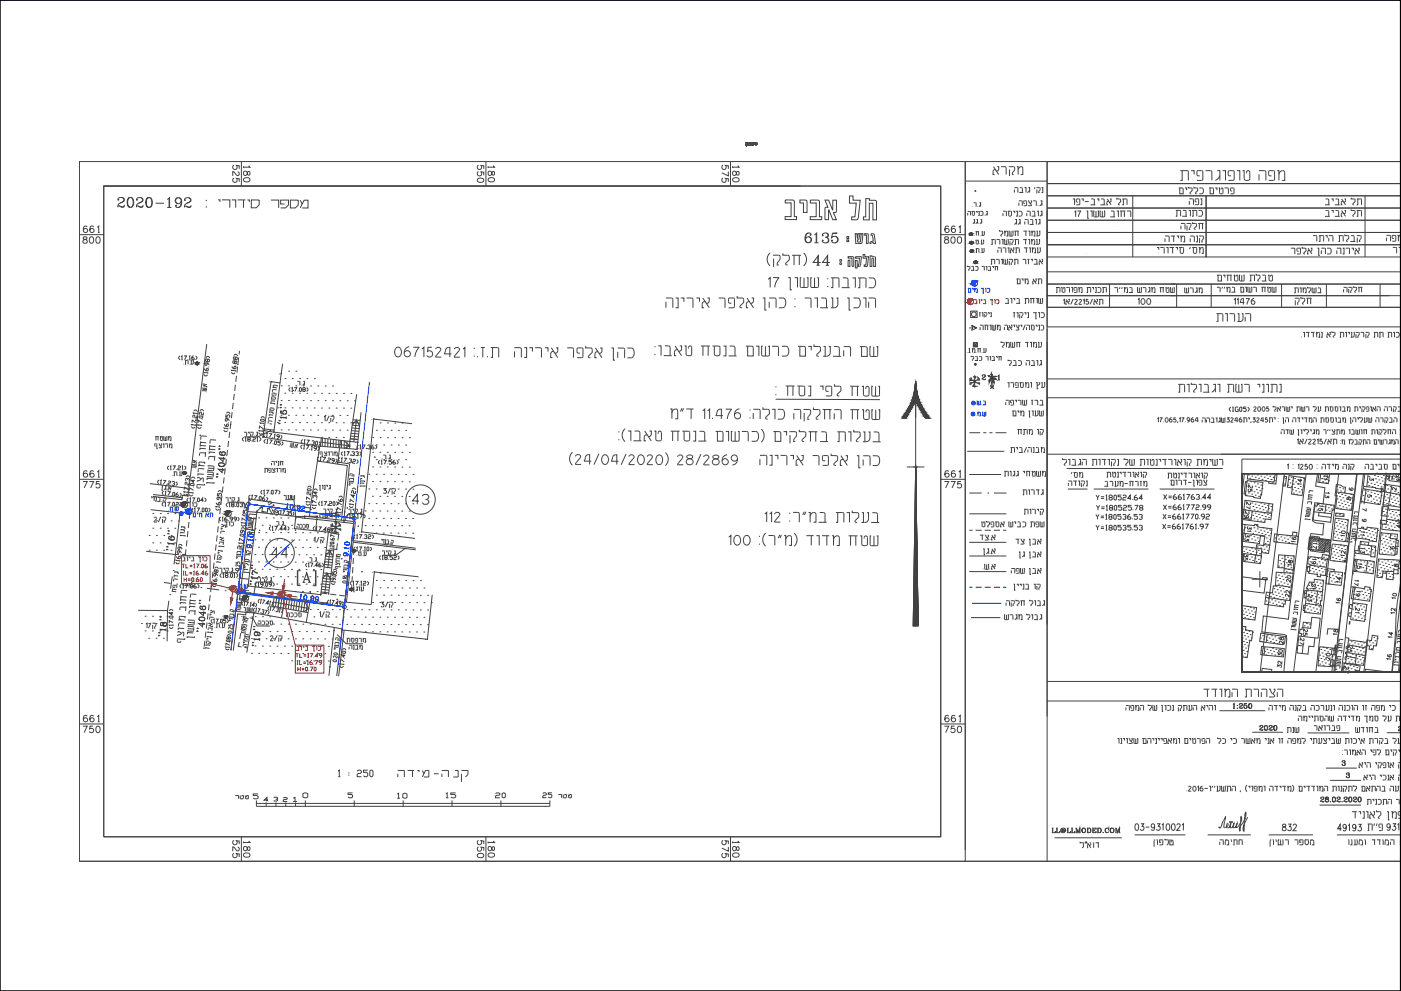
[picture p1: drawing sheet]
<svg xmlns="http://www.w3.org/2000/svg" width="420mm" height="297mm" viewBox="0 0 420 297" stroke-linecap="round" stroke-linejoin="round" font-family="sans-serif">
<!-- layer: 0 -->
<g fill="none" stroke="#494949" stroke-width=".3">
<path d="M223.6 43.1h.1M223.7 43.3h.1M223.6 43h.1M223.6 43.2h.1M223.6 43.3h.1M223.6 43.1h.3M223.6 43h.3M223.6 43.4h.1M223.6 43v.4M223.7 43.1h.1M223.7 43.2h.1M223.7 43h.1"/>
<path d="M223.7 43.1h-.1M223.7 43.4h.1M223.7 43v.4M223.7 43h-.1M223.8 43.1h.1M223.8 43.4h.1M223.8 43.3h.1M223.8 43.2h.1M223.8 43.2h.2M223.8 43.3v.1M223.8 43.2v.1M223.8 43v.1"/>
<path d="M223.8 43h.1M223.8 43.1v.1M223.8 43v.4M223.9 43.1h.1M223.9 43.2h.1M223.9 43h.1M223.9 43.4h.1M223.9 43.2v.1M223.9 43.3h.1M223.9 43.1h-.1M223.9 43.3h.2M224 43.2h.1"/>
<path d="M224 43h.1M224 43.1h.1M224 43.3h.1M224 43.2v.1M224 43.1h.8M224 43l-.1 .3M224 43v.1M224 43l.1 .1M224.1 43.1h.1M224 43v.4M224 43.1v.1M224.1 43.2h.1"/>
<path d="M224.1 43h.1M224.1 43.1v.1M224.1 43.1l-.1 .1M224.1 43.3h.1M224.1 43v.3M224.1 43.3h.2M224.1 43.2v.1M224.2 43.2h.1M224.2 43.3h.1M224.2 43h.1M224.2 43.1h.1M224.2 43v.4"/>
<path d="M224.2 43v.1M224.2 43.4h.1M224.3 43.1h.1M224.2 43.3h-.1M224.3 43.2h.1M224.3 43h.1M224.3 43.2v.1M224.3 43.3h.1M224.4 43.3h.1M224.4 43h.1M224.4 43.1h.1M224.4 43v.1"/>
<path d="M224.4 43l-.1 .3M224.4 43.4h.1M224.4 43.2h.1M224.4 43v.4M224.4 43.2v.1M224.4 43.3v.1M224.5 43.1h.1M224.5 43.4h.1M224.5 43.3h.1M224.5 43h.1M224.5 43v.1M224.5 43l-.1 .4"/>
<path d="M224.5 43.3l-.9 .1M224.5 43.2h.1M224.5 43.1h-.1M224.5 42.9h.4v.4h-.4zM224.5 42.9v.4h.4M224.6 43h.1M224.6 43.1h.1M224.6 43v.1M224.6 43.2h.1M224.6 43.2v.1M224.7 43h.1M224.7 43.2h.1"/>
<path d="M224.7 43.1h.1M224.7 43l-.1 .1M224.7 42.9v.4M224.7 42.9h.1M224.8 43.1h.1M224.7 43.3h.1M224.8 43.2h.1M224.8 43h.1M224.8 43.1v.2M224.8 43h-.8M224.8 43.1v.1M224.8 43h-.2"/>
<path d="M224.8 43.3h.1M224.8 43.3h-.5M224.9 43.3h.1M224.9 42.9h.3v.4h-.3zM224.9 43h.3v.3h-.3zM224.9 43v.3h.3M224.9 43h.1M224.9 43.1h.1M224.9 43.1h.2M224.9 43l.1 .1M225 43h.1M225 43.2h.1"/>
<path d="M225 43.3l.2 .2zM225 43v.1M225 43.1h.1M225 43.4h.1M225.1 43.2h.1M225.1 43h.1M225 43.3v.1M225.1 43.4h.1M225 43l.1 .4M225.1 43.1h.1M225.1 43.2h-.1M225.1 43.3h.1"/>
<path d="M225.1 42.9h.1M225.1 43.3v.1M225.2 43.1h.1M225.1 43v.1M225.1 43.3h-.1M225.2 43.3h.1M225.2 42.9l-.3 .1M225.2 42.9h.1M225.2 43h.1M225.2 43.2h-1.6M225.2 42.9h.4v.2h-.4zM225.2 42.9h.4v.2h-.4h.4v-.2h-.4v.2z"/>
<path d="M225.2 43.2l.2 .2zM225.3 43h.1M225.3 43.1h.1M225.3 43v.1M225.3 43l.1 .1M225.4 43.1h.1M225.4 43h.1M225.4 43.3l.2 .1zM225.4 42.9h.1M225.4 42.9v.2M225.4 43.1l.2 .2zM225.4 43.4h.1"/>
<path d="M225.4 43.2h.3M225.4 43v.1M225.4 43.2h.1M225.4 43.3h.1M225.4 43.1h-.1M225.5 43v.3M225.5 43.4h.1M225.5 43.3h.1M225.5 43l-.6 .1M225.5 42.9h.1M225.5 43.2h.1M225.5 43.2v.1"/>
<path d="M225.5 43.3l-.1 .1M225.5 42.9v.1M225.5 43h.1M225.5 43h-.2M225.5 43.4h-.1M225.5 43.3h-.1M225.6 43.4h.1M225.6 43.3h.1M225.6 43h.4v.3h-.4zM225.6 43h.6v.3h-.6zM225.6 43.3h1.3M225.6 43h.1"/>
<path d="M225.6 43.2h.1M225.6 43.1v.1M225.6 43.1h.1M225.7 43.2h.1M225.7 43.3h.1M225.7 43h.1M225.6 43l.1 .3M225.7 43.1v.1M225.7 43.1h.1M225.7 43.1v.2M225.8 43.3h.1M225.8 43l-.1 .1"/>
<path d="M225.8 43h.1M225.8 43.1h.1M225.8 43v.1M225.9 43.1h.1M225.9 43h.1M225.9 43.3h.1M225.9 43v.1M225.9 43.2h.1M225.9 43.1v.1M226 43h.1M226 43.1h.1M226 43.2h.1"/>
<path d="M226 43h-.4v.3M226 43.3h.1M226 43.1v.1M226 43.1h.2M226 43l.2 .1M226.2 43h.1M226 43h.2zM226 43.3v-.3h.2v.3M226 43v.3l-.1-.3M226 43.2h-.1M226 43.2l.2 .1M226.1 43h.1"/>
<path d="M226.1 43.1h.1M226.1 43.2h.1M226.1 43l-.1 .3M226.1 43.3h.1M226.1 43.2v.1M226.2 43.2h.1M226.1 43.1v.1M226.1 43v.3M226.2 43.3h.1M226.2 43.1l-.1 .1M226.2 43.2h-.1M226.2 43.1h.1"/>
<path d="M226.2 43.1v.1M226.2 43v.3M226.2 43.1h-.2M226.2 43h-.2M226.2 43h.4v.3h-.4zM226.2 43h.7v.3h-.7zM226.2 43h.3M226.3 43.2h.1M226.3 43.1h.1M226.3 43h.1M226.3 43.1v.1M226.3 43.3h.1"/>
<path d="M226.3 43.1v.2M226.3 43h-.7M226.3 43.2h-.2M226.4 43.1h.1M226.4 43.3h.1M226.4 43.1v.1M226.4 43h.1M226.4 43l.1 .1M226.5 43.1h.1M226.5 43v.1M226.5 43.3h.1M226.5 43h.1"/>
<path d="M226.5 43.2h.1M226.5 43.2h.3M226.5 43l.1 .2M226.6 43h.1M226.6 43.1h.1M226.6 43.2h.1M226.6 43.1v.1M226.6 43.4h.1M226.6 43h-.4v.3M226.6 43.3h.1M226.7 43.2h.1M226.7 43.1h.1"/>
<path d="M226.7 43.4h.1M226.7 43v.3M226.7 43h.1M226.7 43.2v.1M226.7 43.2h.2M226.7 43.1h.2M226.7 43h.2zM226.7 43.3v-.3h.2v.3M226.7 43l-.1 .3M226.7 43.1v.1M226.7 43.3h.1M226.9 43h.1"/>
<path d="M226.7 43.1l.2 .1M226.7 43h.2M226.8 43.3h.1M226.8 43h.1M226.8 43.2h.1M226.8 43.1h.1M226.9 43.2h.1M226.8 43.4h.1M226.8 43.1v.1M226.8 43v.3M226.8 43l.1 .1M226.8 43.1l.1 .1"/>
<path d="M226.8 43h-.3M226.9 43.2h-.1M226.9 43.1h-.2M226.9 43l-.1 .1M226.9 43.1h-1.3M226.9 43.2l-.3 .1M226.9 43.2l-.1 .1"/>
<circle cx="223.8" cy="43.2" r=".01"/>
<circle cx="223.9" cy="43.3" r=".01"/>
<circle cx="223.9" cy="43.2" r=".01"/>
<circle cx="224" cy="43.3" r=".01"/>
<circle cx="224" cy="43" r=".01"/>
<circle cx="224" cy="43.1" r=".01"/>
<circle cx="224.1" cy="43.2" r=".01"/>
<circle cx="224.1" cy="43" r=".01"/>
<circle cx="224.1" cy="43.1" r=".01"/>
<circle cx="224.1" cy="43.3" r=".01"/>
<circle cx="224.2" cy="43.2" r=".01"/>
<circle cx="224.2" cy="43.1" r=".01"/>
<circle cx="224.2" cy="43" r=".01"/>
<circle cx="224.2" cy="43.3" r=".01"/>
<circle cx="224.3" cy="43.1" r=".01"/>
<circle cx="224.3" cy="43.2" r=".01"/>
<circle cx="224.3" cy="43" r=".01"/>
<circle cx="224.4" cy="43.3" r=".01"/>
<circle cx="224.4" cy="43" r=".01"/>
<circle cx="224.4" cy="43.1" r=".01"/>
<circle cx="224.4" cy="43.2" r=".01"/>
<circle cx="224.5" cy="43.4" r=".01"/>
<circle cx="224.5" cy="43.3" r=".01"/>
<circle cx="224.5" cy="43.2" r=".01"/>
<circle cx="224.5" cy="43" r=".01"/>
<circle cx="224.6" cy="43" r=".01"/>
<circle cx="224.6" cy="43.1" r=".01"/>
<circle cx="224.7" cy="43.1" r=".01"/>
<circle cx="224.8" cy="43.1" r=".01"/>
<circle cx="224.8" cy="43" r=".01"/>
<circle cx="224.9" cy="43" r=".01"/>
<circle cx="225" cy="43.1" r=".01"/>
<circle cx="225.1" cy="43.4" r=".01"/>
<circle cx="225.1" cy="43.1" r=".01"/>
<circle cx="225.3" cy="43" r=".01"/>
<circle cx="225.6" cy="43.1" r=".01"/>
<circle cx="225.6" cy="43.2" r=".01"/>
<circle cx="225.7" cy="43.2" r=".01"/>
<circle cx="225.7" cy="43.1" r=".01"/>
<circle cx="226" cy="43.1" r=".01"/>
<circle cx="226" cy="43" r=".01"/>
<circle cx="226.2" cy="43.1" r=".01"/>
<circle cx="226.2" cy="43.2" r=".01"/>
<circle cx="226.3" cy="43.1" r=".01"/>
<circle cx="226.3" cy="43.2" r=".01"/>
<circle cx="226.4" cy="43.1" r=".01"/>
<circle cx="226.6" cy="43.1" r=".01"/>
<circle cx="226.6" cy="43" r=".01"/>
<circle cx="226.8" cy="43.1" r=".01"/>
</g>
<g fill="none" stroke="#2390ff" stroke-width=".3">
<path d="M223.6 43h.1M223.6 43.1h.1M223.6 43.4h.1M223.6 43.3h.1M223.6 43.2h.1M223.6 43v.4M223.7 43.2h.1M223.7 43h.1M223.8 43.1h.1M223.8 43h.1M223.8 43.2h.1M223.8 43.4h.1"/>
<path d="M223.8 43.3h.1M223.8 42.9l-.1 .5M223.9 43.2h.1M223.9 43.3h.1M223.9 43.4h.1M223.9 43.1h.1M223.9 43h.1M223.9 43v.4M223.9 43.2l.2 .1zM224 43l.1 .1zM224 43h.1M224 43.1h.1"/>
<path d="M224 43.2h.1M224 43.3h.1M224.1 43.3h.1M224.1 43h.1M224.1 43.2h.1M224.1 43.1h.1M224.1 43.2l.2 .1zM224.2 43l.1 .1zM224.2 43h.1M224.2 43.1h.1M224.2 43.2h.1M224.2 43.3h.1"/>
<path d="M224.3 43h.1M224.3 43.2h.1M224.3 43.1h.1M224.3 43.3h.1M224.3 43.1h-.2M224.3 43.2l.2 .1zM224.4 43.3h.1M224.4 43.2h.1M224.4 43h.1M224.4 43l.1 .1zM224.4 43.1h.1M224.4 43v.1"/>
<path d="M224.5 43h.1M224.5 43.2h.1M224.5 43.3h.1M224.5 43.1h-.1M224.5 43.1h.1M224.5 43l-.1 .1M225 43.4h.1M225.1 43.3h.1M225.1 43.4h.1M225.3 43h.1M225.3 43v.1M225.4 42.9h.1"/>
<path d="M225.4 43.1h.1M225.4 43h.1M225.4 43v.1M225.5 43h.1M225.5 42.9h.1M225.5 42.9v.1M225.5 43.4h.1M225.6 43.4h.1"/>
</g>
<g fill="none" stroke="#919191" stroke-width=".3">
<path d="M223.6 43.3h.1M223.6 43h.1M223.6 43.2h.1M223.7 43.1h.1M223.7 43.3h.1M223.7 43h.1M223.7 43.2l-.1 .1M223.7 43.3h-.1M223.8 43.3h.1M223.8 43.2h.1M223.8 43.1h.1M223.8 43.2v.1"/>
<path d="M223.9 43.1h.1M223.9 43h.1M224 43.3h.1M224 43.2h.1M224 43.1h.1M224.1 43.1h.1M224.1 43.2h.1M224.2 43.3h.1M224.2 43.2h.1M224.2 43h.1M224.2 43.2l-.1 .1M224.2 43.1h.1"/>
<path d="M224.3 43.3h.1M224.3 43.4h.1M224.3 43.2h.2M224.3 43.2v.2M224.3 43.4h.2M224.3 43.3h.2M224.3 43.2l.2 .1M224.3 43.2h.1M224.4 43.3h.1M224.3 43.2l.2 .1zM224.4 43.2h.1M224.4 43.3l-.1 .1"/>
<path d="M224.4 43.1h.1M224.4 43.4h.1M224.4 43h.1M224.4 43.2h-.1M224.4 43.2v.2M224.5 43.2h.1M224.5 43.3h.1M224.5 43.4h.1M224.5 43.2v.1M224.5 43h.1M224.5 43.1h.1M224.5 43.3l-.1 .1"/>
<path d="M224.5 43.2v.2M225.3 43.1h.1M225.3 43h.1M225.4 43h.1M225.4 43.3h.1M225.5 43.3h.1M225.5 43.2h.1M225.5 43.3h-.1"/>
<circle cx="223.8" cy="43.2" r=".01"/>
<circle cx="224.1" cy="43.1" r=".01"/>
<circle cx="224.3" cy="43.2" r=".01"/>
<circle cx="224.3" cy="43.3" r=".01"/>
<circle cx="224.4" cy="43.2" r=".01"/>
<circle cx="224.4" cy="43.3" r=".01"/>
<circle cx="224.5" cy="43.2" r=".01"/>
<circle cx="224.5" cy="43" r=".01"/>
<circle cx="224.5" cy="43.1" r=".01"/>
<circle cx="224.5" cy="43.3" r=".01"/>
</g>
<g fill="none" stroke="#9f9f9f" stroke-width=".3">
<path d="M223.6 43.1h.1M223.6 43.1h.3M223.6 43.3v.1M223.6 43.4h.1M223.6 43.3h.1M223.6 43.4h.3M223.6 43h.1M223.6 43.2h.1M223.7 43.3h.1M223.7 43.2h.1M223.7 43.1h.1M223.7 43.4h.1"/>
<path d="M223.7 43.3l.1 .1M223.8 43.3h.1M223.8 43.4h.1M223.8 43.3l-.2 .1M223.8 43.1h.1M223.8 43.1v.1M223.8 43h.1M223.8 43.2h.1M223.8 43.1l.1 .1M223.9 43.1v.1M223.9 43.4h.1M223.9 43.3h.1"/>
<path d="M223.9 43.3l-.1 .1M223.9 43.2h.1M223.9 43.1h.1M223.9 43.1l-.1 .1M223.9 43.3h-.3M224 43h.1M224 43.1h.1M224.1 43.3h.1M224.2 43.1h.1M224.2 43h.1M224.4 43.3h.1M224.4 43.3h-.1"/>
<path d="M225.3 43.1h.1M225.4 42.9h.1M225.5 42.9h.1"/>
<circle cx="224.4" cy="43.3" r=".01"/>
<circle cx="225.3" cy="43.1" r=".01"/>
</g>
<g fill="none" stroke="#ff2323" stroke-width=".3">
<path d="M223.7 43.1h.1M223.7 43.3h.1M223.8 43.1h.1M223.8 43.2h.1M223.8 43.3h.1M223.8 43h.1M223.9 43.2h.1M223.9 43.3h.1M223.9 43h.1M223.9 43.1h.1M224 43.1h.1M224 43h.1"/>
<path d="M224 43v.1M224.1 43.3h.1M224.1 43.2h.1M224.1 43.2l.1 .1M224.2 43.3h.1M224.2 43.2h.1M224.2 43.1h.1M224.2 43h.1M224.2 43v.1M224.2 43.2v.1M224.2 43l.1 .1M224.3 43.2h.1"/>
<path d="M224.4 43.3h.1M224.4 43.2h.1M224.4 43h.1M224.4 43v.1M224.4 43.1h.1M224.5 43.3h.1M224.5 43.2h.1M225.3 43h.1M225.3 43.1h.1M225.4 43h.1M225.6 43.2h.1M225.7 43.2h.1"/>
<path d="M226 43.2h.1M226 43h.1M226 43.1h.1M226.3 43.2h.1M226.6 43.2h.1M226.6 43v.1M226.6 43h.1M226.7 43h.1"/>
<circle cx="226" cy="43.1" r=".01"/>
<circle cx="226.6" cy="43.1" r=".01"/>
</g>
<g fill="none" stroke="#2ce259" stroke-width=".3">
<path d="M224.4 43.3h.1M225.3 43h.1M225.4 43h.1M225.5 43h.1"/>
<circle cx="225.5" cy="43" r=".01"/>
</g>
<g fill="none" stroke="#e2872c" stroke-width=".3">
<path d="M224.3 43.3h.1M224.4 43.3h.1M225.3 43h.1M225.5 43h.1"/>
<circle cx="225.5" cy="43" r=".01"/>
</g>
<path d="M224.9 43h.1M224.9 43.1h.1M224.9 43v.1M225 43.1h-.1M225 43h-.1M225.1 43.1h.1" fill="none" stroke="#b42ce2" stroke-width=".3"/>
<path d="M225.6 43.2h.1M225.7 43.2h.1M225.7 43.1v.1M226 43.2h.1M226.3 43.2h.1M226.3 43.1v.1M226.3 43.1h.1M226.6 43.2h.1" fill="none" stroke="#2359ff" stroke-width=".3"/>
<path d="M226.3 43.2h.1" fill="none" stroke="#feff23" stroke-width=".3"/>
<path d="M225.5 43.4h.1M225.6 43.4h.1" fill="none" stroke="#23ff23" stroke-width=".3"/>
<path d="M225.3 43h.1" fill="none" stroke="#ffc723" stroke-width=".3"/>
<g fill="none" stroke="#414141" stroke-width=".3">
<path d="M23.8 48.4v209.8h265.7v-209.8v206.4M31.1 55.8h251v195h-251zM31.1 55.8h209M35.5 59.7l.1 .2h-.3a1 1 0 0 1 1.1-.7 1 1 0 0 1 .9 .8l-.6 .6a1.43 1.43 0 0 0-1.4 1.5M36.6 59.2l.4 .3 .2 .5-1.2 .9M39 59.2a1.59 1.59 0 0 0-.7 2.4 .91 .91 0 0 0 .8 .5 .91 .91 0 0 0 .9-.5 2.44 2.44 0 0 0-.3-2.3 .79 .79 0 0 0-1.3 .5v1.8l.6 .5M39.3 59.2a1.87 1.87 0 0 1 0 2.9M41.1 59.8l.1 .1h-.3a1.01 1.01 0 0 1 1.1-.7 1.01 1.01 0 0 1 .9 .9l-.6 .5a1.41 1.41 0 0 0-1.4 1.5M42.2 59.2l.4 .3 .1 .6-1.1 .8M44.6 59.2a1.57 1.57 0 0 0-.7 2.4 .91 .91 0 0 0 .8 .6 .91 .91 0 0 0 .8-.6 2.46 2.46 0 0 0-.2-2.2 .79 .79 0 0 0-1.3 .4v1.8l.6 .6M44.8 59.2a1.87 1.87 0 0 1 0 3M50.2 59.8l.7-.5v2.9"/>
<path d="M50.7 59.4v2.8M53.4 59.3l-.3 .1a.94 .94 0 0 0-.4 .9 .94 .94 0 0 0 .7 .8M53.6 59.3a1.76 1.76 0 0 1-.1 2.9M55.5 59.8l.1 .2h-.3a1 1 0 0 1 1.1-.8 1 1 0 0 1 .9 .9l-.6 .6a1.45 1.45 0 0 0-1.4 1.5M56.6 59.3l.5 .5a1.1 1.1 0 0 1-1.1 1.1M61.9 59.9v.4M65.4 59.9h.6v.6M66.6 59.9h2.3v2.4M69.5 59.9h1.2v2.4M70.2 49.5a.69 .69 0 0 0-.3 1 .69 .69 0 0 0 1 .1 .69 .69 0 0 0 0-1l.8 .1v.9M70.2 53.4a.68 .68 0 0 0-.3 1 .68 .68 0 0 0 1 .1 .68 .68 0 0 0 0-1l.8 .1v.9M71.3 59.9h2.3"/>
<path d="M71.3 51.5l.4 .4v.4l-.3 .3-.6-.2-.6-.9-.4-.1v1.3M72.4 48.4v7.4M73 59.9v2.4M73 49.8v.6M73.1 53.5l.8-.3a.83 .83 0 0 1 1.1 .8 1.05 1.05 0 0 1-1.1 .5 1.05 1.05 0 0 1-.9-.7zM73.2 51.4h.7l.4 1h.6v-.9h-.6a.79 .79 0 0 1-.2 .9 .79 .79 0 0 1-1 0zM74.2 59.9h.6v.6M74.6 49.6l.4 .5h-2M75.4 59.9l2.3 .1v1.4l-.9 .9h-1.4zM81.2 60h2.4v2.3M87.1 60h2.3v1.5l-.8 .8h-1.5zM90 60l.6 1.2"/>
<path d="M143.2 53.7l.8-.3a.84 .84 0 0 1 1.1 .7 1.04 1.04 0 0 1-1 .6 1.04 1.04 0 0 1-.9-.8zM143.5 49.5a.69 .69 0 0 0-.3 1 .69 .69 0 0 0 1.1 .1 .69 .69 0 0 0 0-1l.8 .1v.9M143.5 51.4a.68 .68 0 0 0-.3 1 .68 .68 0 0 0 1.1 .2 .68 .68 0 0 0 0-1.1l.8 .1v.9M145.7 48.4v7.4M146.4 49.8v.6M146.5 51.5l.7-.1 .5 1h.5v-.9l-.4-.1-.4 .9-.7 .3-.3-.5zM146.5 53.5l.7-.3a.83 .83 0 0 1 1.1 .8 1.04 1.04 0 0 1-1 .5 1.04 1.04 0 0 1-.9-.7zM147.9 49.6l.4 .5h-1.9M216.9 49.5a.69 .69 0 0 0-.3 1 .69 .69 0 0 0 1 .1 .69 .69 0 0 0 0-1l.8 .1v.9M216.9 53.4a.68 .68 0 0 0-.3 1 .68 .68 0 0 0 1 .1 .68 .68 0 0 0 0-1l.8 .1v.9M218.4 51.4v1.3l-1.9-.9M219.1 48.4v7.4"/>
<path d="M219.7 49.8v.6M219.8 51.5l.7-.1 .5 1 .4 .1a.63 .63 0 0 0 0-1.1l-.4 .1-.3 .8-.3 .3-.6-.2zM219.8 53.5l.7-.3a.85 .85 0 0 1 1.2 .8 1.05 1.05 0 0 1-1.1 .5 1.05 1.05 0 0 1-.9-.7zM221.3 49.6l.4 .5h-2M235.5 59.9l2.6 .2 .1 4.8h.7v.9h-3.4v-.9h1.7l.1-4.1h-1.8zM239.9 60h1.7l.3 .2 .1 3.5h-1v-2.9h-1.1zM243 60h2.3l.4 .2v4.8h.7v.8h-3.4v-.9l1.8 .1v-4.1h-1.8zM247.4 60h1.1l1.2 2.9 .1-2.9h1.1l-.1 3.4-.3 .3h-.5l.8 2.2h-1.1l-1.1-3-.1 2.9h-1.1v-3.4l.3-.3h.6zM254.8 58.7l1 .1v1.2h2.2l-.6 5.4-.5 .5h-1.5v-.9h1l.4-4.1h-2zM259.7 59.5h1v.5h1.7l.4 .2v5.7h-1v-5h-1.1v5h-1.8v-.9h.7zM289.5 54.3h24.5M292.2 57.2h.6"/>
<path d="M292.5 56.9v.6M298 50l1.5 2.3M298.6 50.9l-.6 .1-.2 .3v1h.5M299.1 50h.4v.8l-.7 .5M300.2 50h1.3l.2 .3M301.7 50.3v2M302.6 50h1.3a.76 .76 0 0 1 .2 1.2M302.7 50.8v2M304.1 51.3l-.5 .6v.4h.4M304.2 56.2l.9 .1 .2 .2M304.2 56.8v.9M304.9 50h.4v2.3"/>
<path d="M305.3 56.5v1.2M305.4 50.9a.73 .73 0 0 1 .4-.9 .73 .73 0 0 1 .9 .4v1.9h-.6M305.7 57.7h1.2M305.8 56.2l.8 .2v1.3M307.3 56.2h.4v1.5M308.4 56.2h.4v1.5M308.8 57l-.7 .7M310.4 56.1l-.2 .5M310.9 56.2h.8a.56 .56 0 0 1 .3 .6 .56 .56 0 0 1-.4 .5l-.1 .4h.3M311 56.8v1.2M312.4 56.2h.3v1.5h-.4M314 48.4v33.1h106"/>
<path d="M314 48.4h.1M321.7 59.6h.6v1.8M323 59.6h.6M323 59.6l-.2 .2v.5l.2 .3M323.6 59.6l.2 .3v1.3l-1 .2M324.3 59.6h.6v.7M327.3 59.6h.6M327.9 59.6l.3 .4v1.4M329 59.6h.5v.7M330.2 59.6h.6M330.8 59.6l.4 .4v1.4M332 59.6l1.2 1.8"/>
<path d="M332.9 59.6h.3v.6l-.5 .4M334.9 59.3v.3h.9M335.8 59.6l.3 .2v.7l-.7 .6 .4 .3M336.6 59.6h1.2M336.9 59.6v1.8h-.3M337.8 59.6l.2 .3v1.5M339.7 58.7v18.3M353.5 56.3l1.2 .1 .1 1.7h-1v-1.8M354 51.1h2l.4 .4M354.5 51.1v3h-.5M355.3 56.3h.6v.7M356.4 56v.3l1.1 .2v.6l-.6 .6"/>
<path d="M356.4 51.5v2.6M356.7 59.6l1.1 .1 .1 1.7M356.9 57.7v.3l.3 .1M357.2 51.1h.9v1.2M358 56v.3l1.2 .2v.6l-.7 .7 .4 .3M358.4 59.8v.4M358.6 59.6l.9 .1v1.4l-.2 .2-.9 .1M358.6 59.6l-.2 .2M359.3 51.1h1.1l.3 .3v2.3l-.2 .3-1.5 .1M359.3 51.1l-.3 .3v1l.2 .3h.6M359.7 56.3h.7M359.7 58.1h.7"/>
<path d="M360 59.6h.4v1.8h-.4M360.4 56.3a1.02 1.02 0 0 1 0 1.8M361.5 51.1l1.7 .1 .2 .4M362.6 56.3l1.2 .1 .1 1.7h-1v-1.8M363.4 51.6v2.5M364.4 56.3h.6v.7M365 51.1h.8v3M365.5 56.3h.2v1.5M365.8 52.6l-.3 .7-1 .8M366.2 56.8l.1-.4 .4 .1v1.4l-.5 .2-.4-.3M366.7 51.1h.8v3M367.3 56.3l1.1 .2v1.6"/>
<path d="M369.2 52.7l-.8-.1v-1.2l.3-.3 1.2 .1 .2 .3v2.3l-.3 .3h-1.4M369.5 57.3l-.4-.1-.1-.7 .9-.1 .2 1.5-1.1 .2M370.9 51.1h.9v3M372.6 51.1h.5v2.5a.95 .95 0 0 0 1.7 0v-2M373.8 51.6v.4M374.8 51.6a.48 .48 0 0 0-.5-.5 .48 .48 0 0 0-.5 .5M377.6 51.1l1.8 .1 .2 .4M377.6 52.3v1.8M379.6 51.6v2.5M380.8 51.1h1.1l.3 .3v2.3l-.2 .3-1.5 .1M380.8 51.1l-.3 .3v1l.2 .3h.6M383.1 51.1h.5v3"/>
<path d="M383.6 52.3a.91 .91 0 0 1 .6-1.1 .91 .91 0 0 1 1.1 .5v2.4h-.8M397.6 59.6h.6M398.2 59.6l.3 .4v1.4M399.3 59.6h.5v.7M400.5 59.6h.6M401.1 59.6l.4 .4v1.4M402.3 59.6l1.2 1.8M403.2 59.6h.3v.6l-.5 .4M405.2 59.3v.3h.9M406.1 59.6l.3 .2v.7l-.7 .6 .4 .3M406.9 59.6h1.2M407.2 59.6v1.8h-.3"/>
<path d="M408.1 59.6l.2 .3v1.5M409.4 58.7v18.3M420 55h-106h106M23.8 70.3h7.3M25.1 71.1v.5l.8 .3 .3 .4a.65 .65 0 0 1-.7 .6 .65 .65 0 0 1-.6-.6l1.2-.9-.1-.3zM26.1 68l-.1-.2a.63 .63 0 0 0-.9 .3l-.1 .9a.64 .64 0 0 0 .8 .7 .64 .64 0 0 0 .4-.9l-.6-.3-.6 .5M27.1 71.1l.3-.1a1 1 0 0 1 .7 .9 1 1 0 0 1-.7 1 1.2 1.2 0 0 1-.3-1.8zM28 68v-.2a.62 .62 0 0 0-1 .3l-.1 .9a.64 .64 0 0 0 .8 .7 .64 .64 0 0 0 .4-.9l-.6-.3-.6 .5M29 71.1l.3-.1a1 1 0 0 1 .7 .9 1 1 0 0 1-.7 1 1.21 1.21 0 0 1-.3-1.8zM29.2 68.1l.4-.3v1.9M29.3 69.7h.6M37.3 61.7l-.4 .3-1.1-.3-.5 .1"/>
<path d="M37.3 61.4l-.3 .7h-.5l-.7-.4M42.9 61.7l-.4 .3-1.2-.3-.4 .2M42.9 61.5l-.3 .7h-.6l-.7-.5M46.7 60.9h2.5M50.2 62.2h1.2M54.3 60.2a.94 .94 0 0 1-1.2 .8 .94 .94 0 0 1-.5-1.4 .94 .94 0 0 1 1.5-.2 1.58 1.58 0 0 1 .4 1.7 1.58 1.58 0 0 1-1.4 1.1l-.4-.4 .1-.3v.3M57.3 61.8l-.4 .3-1.2-.3-.4 .1M57.3 61.5l-.3 .7h-.6l-.7-.4M61.9 61.8v.4M85.3 61.2l-1.1-.1v-1.1h2.3v1.5l-.9 .8h-1.4M90 62.3l1.2-2.3h1.2v2.4l-1.8-.1M230.9 75.8a2.64 2.64 0 0 0 0 3.9"/>
<path d="M231.8 76.5h1.9l.3 .4M232 77.5v2.5M233.1 79.2v.2h.5M233.9 77.4l-.8 1.8M234 76.9v.5M234.8 75.9v.6h1.4M235.7 78.8l-.1 .4 .3 .2M235.9 79.4h.3M236.2 76.5l.5 .3v1.1l-1 .9M237.6 76.5h2.6M238.1 76.5v2.9M239.7 76.5v2.9"/>
<path d="M241 75.8a2.64 2.64 0 0 1 0 3.9M242.4 69.8a1.76 1.76 0 0 0-.1 3M242.5 71l.3 .1a.92 .92 0 0 1 .4 .9 .92 .92 0 0 1-.7 .8M243.1 70.3v.2l.1-.2a1.02 1.02 0 0 0-1.2-.4 1.02 1.02 0 0 0-.6 1.2v.8a.95 .95 0 0 0 1.1 1 .95 .95 0 0 0 .8-1.2 .95 .95 0 0 0-1.3-.6l-.4 .7M244.2 70.4l.7-.6v3M244.2 72.8h1.3M244.8 70v2.8M244.8 79.5h1M245.3 76.9v2.6M246.1 78.7h-2.2l1.5-2.1v2.9M246.7 70.4v.3v-.6a1.12 1.12 0 0 1 1.7 .2l-.1 .7-.9 .1M247.6 79.5h1"/>
<path d="M247.9 69.8l.4 .5v.4l-.4 .4a.85 .85 0 0 1 .7 .8 .85 .85 0 0 1-.7 .9l-1-.2-.3-.4 .1-.3v.3M248.1 76.9v2.6M248.3 71.4a.89 .89 0 0 1-.4 1.4M248.9 78.7h-2.2l1.5-2.1v2.9M249.7 70l1.4-.1h-1.4l-.3 1.4a1.05 1.05 0 0 1 1.6-.4 1.05 1.05 0 0 1 0 1.7 1.05 1.05 0 0 1-1.6-.4l.1-.2v.2M250.5 70.8a1.03 1.03 0 0 1 .7 1 1.03 1.03 0 0 1-.7 1M251.9 77.8h.5v.5h-.5zM251.9 78.8h.5v.5h-.5zM254 70.9h.5v.6l-.5-.1zM254 71.9h.5v.5h-.5zM254.3 76.9l1.7 .1v2.9h-.5v-2.5h-1.2zM254.3 78h.6v1.9l-.6-.1z"/>
<path d="M256.5 70h.5l.1 1.4 .3-1.4h.5l-.3 1.7-.4 .2v.7h.8l.3-2.6h.5l-.4 2.9-1.7 .1zM256.5 78.1h.6v2.3l-.6-.1zM256.6 77.4h.1M256.6 76.9h1.7l-.4 2.9-.6 .1v-.5h.3l.2-2h-1.2zM257.9 70h.1M258.8 76.3h.6v.6h1.1l-.4 2.9-.9 .1v-.5h.5l.2-2h-1.1zM259.3 70l1 .2 .1 2.8h-.6v-2.5h-.5zM260.9 76.7l1.6 .4v2.8h-.5v-2.5h-.5v2.5h-.6zM261.2 70.1l.9 .1 .5 2.8h-.6v-.3l-1.1 .3v-.4l1-.4-.2-1.7h-.5zM282.1 70.3h7.4M283.4 71.1v.5l.8 .3 .3 .4a.65 .65 0 0 1-.6 .6 .65 .65 0 0 1-.7-.6l1.2-.9-.1-.3zM284.5 68l-.1-.2a.63 .63 0 0 0-.9 .3l-.1 .9a.65 .65 0 0 0 .6 .7 .65 .65 0 0 0 .6-.7l-.5-.5-.5 .1-.2 .4"/>
<path d="M285.4 71.1l.3-.1a1 1 0 0 1 .8 .9 1 1 0 0 1-.8 1 1.2 1.2 0 0 1-.3-1.8zM286.4 68l-.1-.2a.62 .62 0 0 0-.9 .3l-.1 .9a.65 .65 0 0 0 .6 .7 .65 .65 0 0 0 .7-.7l-.6-.5-.4 .1-.3 .4M287.4 71.1l.2-.1a.99 .99 0 0 1 .8 .9 .99 .99 0 0 1-.8 1 1.23 1.23 0 0 1-.2-1.8zM287.5 68.1l.5-.3v1.9M287.7 69.7h.5M290.1 79.6v.3l.8 .1v.4l-.4 .4M290.2 63.4h.8v1.2M290.2 63.8v.8M290.8 70.2l.8 .1zM290.8 70.1l.8 .1zM290.8 70.3h.8zM290.9 70l.7 .1z"/>
<path d="M290.9 70.3h.7zM290.9 70h.7zM290.9 70.4h.6zM290.9 69.9l.6 .1zM291 69.9h.4zM291 69.9h.5zM291 70.5h.4zM291 72.7h.7zM291 72.7l.7 .1zM291 72.8h.7zM291 72.6l.7 .1zM291 72.9h.7z"/>
<path d="M291 69.8h.4zM291 72.5l.7 .1zM291.1 72.5h.5zM291.1 72.5h.6zM291.1 73h.5zM291.1 75.2h.7zM291.1 75.2l.7 .1zM291.1 75.3h.7zM291.1 69.8h.2zM291.1 70.5h.2zM291.1 75.1l.7 .1zM291.1 75.4h.7z"/>
<path d="M291.1 72.4h.5zM291.1 75l.7 .1zM291.2 75h.6zM291.2 75.5h.6zM291.2 72.4h.3zM291.2 73.1h.3zM291.2 74.9h.5zM291.2 75.6h.5zM291.3 72.4h.2zM291.3 73.1h.2zM291.3 74.9h.3zM291.3 75.6h.3z"/>
<path d="M291.3 79.9h.5M291.4 74.9h.2zM291.4 75.6h.2zM291.4 63.4h.8v1.1l-.6-.1v-1M291.6 61.8v.1M291.8 79.9l.2 .2v.9M292 65.8h.3v1.2M292 60.8l.7 .1M292.2 70.5v.1M292.2 73v.2M292.2 78.6l.8 .1zM292.2 78.6h.8z"/>
<path d="M292.2 78.7h.8zM292.2 78.5l.8 .1zM292.2 78.8h.8zM292.2 75.6v.1M292.3 78.4l.7 .1zM292.3 78.8h.6zM292.3 66.4l-.6 .6M292.3 78.4h.6zM292.3 78.9h.6zM292.4 78.3h.4zM292.4 78.9h.4zM292.4 79h.4z"/>
<path d="M292.5 78.3h.2zM292.5 79h.2zM292.5 79.9h.6l.2 .7-.2 .4h-.6M292.6 72h.1l.1 1.1h.5l.1-1.1h-.3l-.1 .3M292.6 69.4h1M292.6 74.5l.9 .1 .1 1.1M292.7 63.4h.3v.4M292.7 60.9v1M292.8 69.4v1.2M292.8 65.8h.4v1.2M292.8 74.5v1.2h-.2M293.1 61.8v.1"/>
<path d="M293.1 66.4l-.5 .6M293.4 63.4h.3v1.2h-.3M293.4 69.4v1.2M293.5 66.9v.1M293.8 60.8h.3v1.1M293.8 73v.2M293.9 75.6v.1M294 70.5v.1M294 63.4h.6l.2 .7-.2 .4-.6 .1M294.1 61.3l-.6 .6M294.1 65.8h.3v1.2M294.1 73.2h.4"/>
<path d="M294.2 72h.2v1.2M294.3 74.5h.2v1.2M294.4 69.4h.2v1.2M294.4 66.4l-.5 .6M294.4 79.9l.8 .1v1M294.8 72h.2v.9l-.5 .3M295 74.5h.1v.8M295 69.4h.2v.9l-.8 .3M295.1 75.3l-.2 .4h-.6M295.2 64.4v.2M295.6 79.9h.4v1.1M295.8 63.4h.3v1.2"/>
<path d="M296.1 64l-.6 .5M296.4 79.9l.6 .1v1M297.1 77.7l1.2 .1v1.4M297.3 71.8l1.1 .1 .1 1.4M297.4 77.7v1.5h-.3M297.6 79.9h.3v.4M297.6 71.8v1.5h-.3M298.3 79.9h1M298.5 79.9v1.1M298.7 77.7l.9 .2 .1 1.3M298.9 71.8l.9 .1v1.4M299.1 79.9v1.1"/>
<path d="M299.3 74.3l.9 .1 .1 1.4M299.3 74.9v.9M299.7 69v.3h.8M300.2 77.7h.4v1.5M300.2 70.4l.1 .3M300.3 70.7h.2M300.4 71.8h.4v1.5M300.5 69.3l.2 .1v.6l-.5 .4M300.7 74.3l.9 .1v1.4M300.8 63.3l1 .1v1.4M300.8 63.9v.9M301.1 69.3h.2v1.4"/>
<path d="M301.2 77.7h-.2v1.3l.2 .2 1-.1v-1.4h-.2M301.2 73.1l1 .2M301.4 69.9l.2-.5h.6v1.3h-.4M301.4 71.8h-.2v1.3M301.6 77.7v1.5M301.8 71.8v1.5M302.2 74.3h.4v1.5M302.2 71.8h.2v1.3l-.2 .2M302.2 63.3h.9M302.6 77.7l1 .1 .1 .4M302.7 78.2v1.3M302.8 71.8h.9a.56 .56 0 0 1 .2 .6 .56 .56 0 0 1-.4 .4l-.1 .5h.3"/>
<path d="M302.8 69.3l-.2 1.2 .2 .2M302.8 70.7h.8M302.9 72.3v1.3M303.1 74.3l1 1.5M303.1 63.3l.2 .2v1l-.3 .3-.4-.2-.1-1.3M303.2 69.3v1.4M303.5 74.9l-.5 .2v.7h.3M303.6 69.3h.2v1.2l-.2 .2M303.7 78.2l-.4 .7-.1 .3h.3M303.8 74.3h.3v.4M303.8 63.3h.5v.6M304.1 74.7l-.5 .4"/>
<path d="M304.1 77.7l1.1 .1 .1 1.4M304.2 69.3h1.3M304.3 71.8l1.1 .1 .1 1.4M304.4 77.7v1.5h-.3M304.5 65.8h.4v1.5M304.5 74.3h1.1l.1 1.5M304.5 69.3v1.4M304.5 71.8v1.5h-.2M304.7 63.3h.4v1.5h-.4M304.8 74.3v1.5h-.3M304.9 66.5l-.7 .8M305.3 69.3v1.4"/>
<path d="M305.5 63.3l.9 .2v1.1M305.5 65.8h.4v1.5M305.5 60.2l1 .1 .1 1.4M305.5 60.8v.9M305.9 66.5l-.6 .8M306.4 64.6l-.9 .2M306.7 77.7l.9 .2v1.3M306.8 71.8h1.1M306.9 69.3h1.1M307.1 74.3h1.1M307.3 65.8l1 .1 .1 1.4M307.3 66.4v.9"/>
<path d="M307.6 71.8v1.5M307.7 69.3v1.4M307.8 74.3v1.5M307.9 60.4l-.2-.2h-.7v.6l.4 .2M307.9 61.5l-.9 .2M307.9 60.4v1.1M307.9 63.3l1 .1 .1 1.4M307.9 63.9v.9M308.1 77.7h.6M308.3 60.2h.3l.4 .8M308.4 71.8h.4v1.5M308.4 69.3h.5v1.4"/>
<path d="M308.4 77.7v1.5M308.6 74.3h.4v1.5M308.8 67.3h1.2M308.9 65.8h.6M309 61l.3 .4v.2l-1 .1M309.1 60.2h.3v.2l-.4 .6M309.1 77.7h.5v.6M309.2 71.8h.2v1.5M309.3 69.3h.2v1.4M309.4 64.8h1.2M309.4 74.3h.3v1.5M309.4 72.4l.3-.5 .6 .1v1.3h-.4"/>
<path d="M309.5 65.8l.2 .3v1.2M309.5 69.9l.3-.5h.5l.1 1.3h-.4M309.5 63.3l.8 .2v1.3M309.7 74.9l.2-.5 .6 .1v1.3h-.4M309.8 60.2l1 .1v1.4M310 79.2h1.2M310.2 77.7l.7 .2 .1 1.3M310.4 65.8h.4v1.5M310.8 71.8h.2v1.5M310.8 70.7h.5M310.8 69.3h.3v1.4M310.9 75.8h.5"/>
<path d="M311 63.3h.4v1.5M311 74.3h.2v1.5M311.3 61.5v.2M311.5 65.8h.4v1.5M311.6 71.8h.2l-.1 1.2-.3 .3h-.7M311.6 69.3h.2v1l-.5 .4M311.7 77.7l1 1.5M311.8 74.3h.2v1l-.6 .4M311.9 66.5l-.7 .8M312.1 60.2h.4v1.5M312.1 78.3l-.5 .2v.7h.3M312.1 63.3h.4v1.5"/>
<path d="M312.4 77.7h.3l-.1 .6-.4 .2M312.5 60.9l-.7 .8M312.5 64.1l-.7 .7M314 63.1v8.6M314 68.8v23.3M314 77h47.7v-3.6h-47.7h47.7v-3.7h-47.7h47.7v-3.7h-47.7h47.7v-3.6h-47.7h47.7v-3.7h-47.7h106h-58.3v3.7h58.3h-58.3v3.6h58.3h-58.3v3.7h58.3h-58.3v3.7h58.3h-58.3v3.6h58.3M322.2 63.6l.4-.3v1.7M323 60.6h.3M323.1 63.3l1.1-.1-.5 .7-.3 1.1M325.4 60.4h1.1M325.9 63.3h.3v2.1h.3M327 63.3h.5v1.7"/>
<path d="M327.1 61.4h1.4M328.2 63.3h-.2v1.6l1.2 .1 .2-.2v-1.5h-.2M328.7 63.3v1.7M330 61.4h1.4M330.1 63.3h-.2v1.6l1.2 .1 .2-.2v-1.5h-.2M330.6 63.3v1.7M331.9 60.8v.6h.4M332.5 60.3l-.4 .1-.1 .4M333 65h1.4M333.2 63.3l.9 .2v1.5M334.9 63.3h.5v1.7M335.9 63.3h1.6"/>
<path d="M336.2 63.3v1.7M337.2 63.3v1.7M338 63.3l1.1 .1v1.6M347 74.2h.5v.7M348 74.2h.9M348.9 74.2l.3 .2-.1 1.6M349.4 70.7l1.1 .1 .1 .2M349.4 71.4v1.1M349.8 74.2h.5v1.8M350.6 71v1.5M350.8 74.2h1.3M351.1 70.7h1.3"/>
<path d="M351.7 74.2v1.8M352 70.7v1.8M352.6 74.2h.5v.7M352.6 63.1h1.4l.1 1.7M352.9 70.7h.6v.7M353 63.1v1.7h-.4M353.6 74.2h1.1M353.9 70.7h.3v1.8M353.9 74.2v1.4M354.2 67h1.1l.1 1.7M354.2 67.7v1M354.6 64.8h1.4"/>
<path d="M354.7 74.2l.2 .2 .1 1.2M354.8 63.1l.9 .2v1.5M354.9 70.7l-.5 .3-.2 .4M354.9 70.8l.3 .2 .1 1.5h-.5M354.9 75.6l-.6 .3-.3-.3M355.9 67h1a.89 .89 0 0 1-.2 1.4l-.1 .3h.3M356 67.6v1.5M356.5 63.1h.5v1.7M356.7 60.3v1.1M356.9 70.7l1.2 .1 .1 1.7M356.9 71.4v1.1M357 74.1l-.3 .6"/>
<path d="M357.5 63.1h1.3l.1 1.7M357.6 74.2h1M357.7 66.6v.4l1.1 .2v.6l-.6 .7 .3 .2M357.8 63.1v1.7h-.3M357.9 74.2v1.4M358.4 60.2l.5 .3M358.6 74.2l.3 .2v1.2M358.7 70.7h.4v1.8h-.4M358.9 75.6l-.6 .3-.4-.3M359.3 67h1.6M359.4 63.1h.8a1.03 1.03 0 0 1 0 1.7M359.4 64.8h.8"/>
<path d="M359.5 74.2h.3v1.8M359.6 70.7l1.1 .1a.91 .91 0 0 1-.2 1.4l-.1 .3h.3M359.7 67v1.7M359.7 71.4v1.5M360.4 74.2l-.4 .2-.2 .5M360.4 74.2l.4 .2v1.6h-.4M360.6 67v1.7M387.2 74.4h.9l.2 .2M388.3 74.7v1.4M389.2 75.3h.3M389.2 75.3l-.2-.2v-.7h.9l.1 1.5M390 75.9l-.1 .2h-.9"/>
<path d="M390.5 74v.4l1.1 .2 .1 .6-.7 .7 .4 .2M392.3 74.4l1.1 1.7M392.7 75.1l-.5 .2v.8h.3M393.1 74.4h.3v.5M393.4 74.9l-.1 .3-.4 .1M393.8 70.6l1.1 .2v1.6M395.1 74.4h.4v2.2h.3M395.5 70.6l1.4 .1 .1 1.7M395.9 70.6v1.8h-.4M396.3 74.4h.9M396.3 75.1v1M397.3 74.4l.2 .2"/>
<path d="M397.4 61.4h1.4M397.4 64.9h1.4M397.5 70.6h.5v.7M397.5 74.7v1.4M397.6 63.1l.9 .2v1.6M398 74.4h.7M398 76.1h.7M398.5 70.6l1.2 .1v1.7M398.5 71.3v1.1M398.8 74.4a1.02 1.02 0 0 1 0 1.7M399.3 63.1h.5v.7M400.3 61.4h1.5"/>
<path d="M400.3 64.9h1.5M400.5 63.1l.9 .2 .1 1.6M400.9 74.4h1.1l.1 .2M400.9 75.1v1M401.4 70.6l1.4 .1v1.7M401.7 70.6v1.8h-.3M402.1 74.7v1.4M402.3 63.1l1.2 1.8M402.7 74.4h.4v1.7h-.5M402.8 60.3l-.5 .3v.8h.3M402.8 63.8l-.5 .2v.9h.3M403.2 63.1h.3v.5"/>
<path d="M403.3 70.3v.3l1.2 .2v.6l-.7 .7 .4 .3M403.5 63.6l-.1 .4-.4 .1M403.6 74.4h.8M404.5 74.4l.2 .2M404.7 74.7v1.4M405 72.4h1.4M405.2 70.6l.9 .2v1.6M405.2 62.7v.4h.9M405.3 74.4h.6v.7M406.1 63.1l.3 .2v.6l-.7 .7 .4 .3M406.5 74.4l1.1 1.7M406.9 63.1l1.4 .1v1.7"/>
<path d="M406.9 70.6h1.1a.58 .58 0 0 1 .1 1M406.9 75.1l-.5 .2v.8h.3M407 71.2v1.5M407.2 63.1v1.8h-.3M407.3 74.4h.3v.7l-.5 .2M408 71.6l-.3 .8h.3M415.8 70.5l1.2 .1v1.7M415.8 71.2v1.1M417.7 74.2h1l.2 .2M418 71.5l-.4-.1-.1-.7 1-.1 .1 1.5-1.1 .2M418.8 74.4v1.5M419.1 70.5h.3v1.8"/>
<path d="M419.5 74.2h.5M420 72.3h.1M420 70.5l-.4 .3-.2 .4M420 70.5v.1M199.7 89.3l1.9 .2 .2 2.8M199.7 90.5v1.8M202.6 89.3h.8v3h-.8M204.2 89.3h.9v1.2M205.9 89.3h1.5l.4 .3v2.7M208.8 89.3h1v1.2M210.6 91.2v1.1h.5M210.8 89.3l1.9 3"/>
<path d="M211.5 90.4l-.7 .2-.2 .6M212.2 89.3h.5v.9l-.3 .6-.6 .1M215.5 89.3h1.5l.4 .3v2.7M219.3 90.9l-.7-.2-.1-1.2 .3-.2h1.2l.3 .4-.1 2.3-.3 .2-1.4 .1M221.1 88.7v.6h1.6l.3 .3v1.1l-1.1 1.1 .1 .4 .5 .1M223.8 91.2v1.1h.6M224 89.3l2 3M224.8 90.4l-.7 .2-.2 .6M225.4 89.3h.6l-.1 1.1-.4 .5h-.4M228.8 89.3h.6v3.6h.5M230.4 83.7l.6-.5v2.9M230.7 89.3l1.9 .2 .1 2.8"/>
<path d="M230.7 90.5v1.8M231.8 83.2h1.9l-1 1.3-.4 1.6M233.6 89.3h1.2a1.68 1.68 0 0 1 0 2.9l-1.2 .1M236.4 83.2h.6v3.7h.5M238.3 83.2h.9v3M238.4 89.4v.4M238.4 91.8v.3M240.3 83.2h-.3v2.7l.4 .3h1.5l.4-.4v-2.6h-.3M241.1 83.2v3M241.3 89.3h1.5M242.8 89.3l.4 .5v2.5M243.5 83.2h-.3l-.1 2.6 .4 .4h1.6l.3-.3 .1-2.6-.4-.1"/>
<path d="M244.3 89.3h.8v3M244.3 83.2v3M245.9 92.3h2.4M246.3 89.3l1.2 .1 .3 .4M247.9 89.9v2.4M248.2 85.7v.3M248.3 83.4l-.1 .3M249.2 83.3l2.3 .1 .1 2.8M249.3 89.3h.4v3M249.8 83.3v2.9h-.6M250.8 89.3h.5v1.9M251.3 91.2l-.2 .5-.4 .4-1.5 .2"/>
<path d="M252.4 86.2h2.4M252.8 83.3h1.2l.3 .3v2.6M254.1 89.3h.5v3.6h.5M255.7 83.3h.8v2.9M255.9 89.3h1.3a1.7 1.7 0 0 1 0 2.9l-1.3 .1M257.3 83.3l2.3 .1 .1 2.8M257.9 83.3v2.9h-.6M258.8 89.3h.9v3M260.5 89.3l1.9 .2 .2 2.8M260.5 90.5v1.8M260.5 83.3h1.3a1.68 1.68 0 0 1 0 2.9M260.5 86.2l1.3 .1"/>
<path d="M290.5 80.8l.2 .2M290.6 98.3h1.1l-.3 .7 1.4-.7-1.4-.8 1.4 .8M291.1 93.2h1.9v2h-1.9zM291.2 81h1M291.4 97.5l.3 .8M293.6 93.7h.5M293.9 93.7v1.2M293.9 97.5h.9l.1 1.4M293.9 98v.9M294.4 93.7h.4v1.2M295.1 93.7h.7a.73 .73 0 0 1-.2 1.1l.2 .1M295.2 94.1v1"/>
<path d="M295.2 97.5h1.2M295.5 97.5v1.4M296.2 97.5v1.4M296.3 81h.9M296.3 93.7h.4v.5M296.8 97.5h.4v1.4M297 93.7h.3v1.2h-.3M297.7 97.5l-.1 1.2 .1 .2M297.7 98.9h.7M298.1 97.5v1.4M298.4 97.5h.2v1.2M298.6 98.7l-.2 .2"/>
<path d="M299 97.5h.2v1.4M299.2 98l.2-.4h.5l.1 1.3h-.4M301.2 97.5h.9v1.4M301.2 98v.9M301.4 90.9h1.2M301.6 89.5l.7 .1 .1 1.3M302.6 97.5l.9 1.4M302.9 98l-.4 .2v.7h.2M303 89.5h.4v1.4M303.2 97.5h.3v.4l-.4 .4M303.8 97.5h.5v.5M303.8 93.7h.7"/>
<path d="M303.9 89.5h.4v.5M304.2 93.7v1.5M304.6 97.5h.3l.4 .8M304.7 90.9h1.2M304.8 83.6l1.1 .2M304.9 93.7h.4v1.5M304.9 89.5h.5M305.1 83.6v1.5h.8v-1.3M305.2 98.3l.4 .4-.1 .2h-.9M305.4 97.5h.3l-.1 .2-.4 .6M305.4 89.5l.3 .2v1.2M305.7 93.7h.9a.56 .56 0 0 1 .2 .6 .56 .56 0 0 1-.3 .4"/>
<path d="M305.8 94.2v1.3M306 97.5h.4v.5M306.3 83.6h.5v.6M306.5 94.7l-.2 .5h.3M307.2 93.7h.5v.6M307.2 83.6h.3v1.5M307.3 89.5h1.2v1.4M307.5 97.3l-.7 1.7M307.6 89.5v1.4h-.3M307.8 97.5h.9l.1 1.4M307.8 98v.9M308.1 93.7h.3v1.5h-.3"/>
<path d="M308.3 83.9l-.3-.3-.5 .6M308.3 83.9v1.2h-.4M308.9 89.5h1.4M309.1 97.5h.8l.2 .1M309.2 89.5v1.4M309.4 97.5v1.3l.4 .1 .3-.2M309.8 83.6l1 1.5M309.8 93.7h1.1M310 89.5v1.4M310.1 97.6v1.1M310.2 84.2l-.5 .2v.7h.3M310.5 83.6h.3l-.1 .6-.3 .2"/>
<path d="M310.6 97.5h.4v.5M310.7 93.7v1.8h.2M310.7 89.5h.4v1.4M311.2 83.6l1.2 .1v1.4M311.3 93.7h.5v1.5M311.4 97.5h.3v1.4h-.3M311.5 83.6v1.5h-.3M311.7 89.5h-.2v1.2l.2 .2 .9-.1 .1-1.3h-.2M312.1 89.5v1.4M312.1 97.5h.6a.89 .89 0 0 1 0 1.4M312.1 98.9h.6M312.2 93.7l.9 .2"/>
<path d="M312.2 95.2h.6M313.1 93.9l.1 .8-.4 .5M314 98.5v88.7M314 81.5v3.6h106h-68.9M316.7 86.2h1M317 86.2v1.5h-.3M317.7 86.2l.2 .2v1.3M318.3 86.2h.2l.1 1.3 .6 .1M318.9 90l.3-.3v1.5M318.9 86.4v.2M318.9 86.4l.2-.2 .3 .2-.2 1.2M319.7 89.7l1 1.5"/>
<path d="M319.8 86.2h.7M320.1 90.3l-.4 .2-.1 .7h.3M320.4 89.7h.3v.5l-.4 .3M320.5 86.2l.2 .2v1.3M321.3 86.2h.4v1.5M321.9 89.6l-.8 1.6M322.1 87.7h.7M322.3 91.2h.8M322.3 90a.38 .38 0 0 1 .5-.3 .38 .38 0 0 1 .2 .5l-.7 1M322.8 86.2l-.7 .2v.5l.4 .1M322.8 86.2l.2 .2v1.1M323 87.5l-.2 .1"/>
<path d="M323.4 86.2h.2v1.5M323.6 91.2h.8M323.6 90a.37 .37 0 0 1 .4-.3 .37 .37 0 0 1 .3 .5M324.2 86.2l-.5 .6M324.2 86.2l.3 .1v1.4h-.4M324.3 90.2l-.7 1M324.9 90l.3-.3v1.5M325.7 90.3a.48 .48 0 0 1 .7 .1 .48 .48 0 0 1-.1 .7 .48 .48 0 0 1-.7-.1M325.9 86.2h1.1l.1 1.5M326.2 86.2v1.5h-.3M326.4 89.7h-.6l-.1 .8M327.5 86.2h.5v.6"/>
<path d="M327.6 89.6l-.7 1.6M328.1 90.7v.5h.2M328.1 89.7l1 1.5M328.4 86.2h.4v1.5h-.4M328.5 90.3l-.3 .1-.1 .3M328.8 89.7h.3v.6l-.4 .2M329.2 86.2h.6M329.5 89.7l1.2 .1v1.4M329.8 86.2a.84 .84 0 0 1 0 1.4l-.6 .1M329.8 89.7v1.5h-.3M330.6 86.2h1.1l.1 1.5M330.9 86.2v1.5h-.3"/>
<path d="M332.8 85.1v7M334.2 86.2l.9 .1 .1 1.4M335.9 86.1l-.2 .5M336.6 86.1l-.2 .5M337 86.2h.3v1.5M337.8 86.2l-.5 .6M337.8 86.2l.3 .2v1.3h-.3M338.6 87.7h1.1M338.7 86.2l.8 .2v1.3M341.3 89.8l.3-.3v1.8M341.3 86.2h-.2l.1 1.4 .9 .1 .2-.2M341.7 86.2v1.5"/>
<path d="M342.1 86.2h.2v1.3M342.7 86.2l.9 .1 .1 1.4M343.2 89.7l-.1-.1a.71 .71 0 0 0-.9 .2 .71 .71 0 0 0 0 .9l.4 .5 .6-.2M343.2 89.7l.2 .7-.2 .6M344.1 89.7l-.2 .7 .2 .6M344.4 86.2h.4v1.5M344.8 86.9l-.6 .8M344.9 89.7l.2 .7-.2 .6M344.9 89.7l-.4-.2-.4 .2M344.9 91l-.4 .2-.4-.2M345.3 86.2h.2v1.5M345.5 86.8l.3-.5 .5 .1 .1 1.3h-.4"/>
<path d="M347.8 86.2h1.3M348.1 86.2v1.5M348.8 86.2v1.5M349.5 86.2h.2l.1 1.4h.6l.1-1.3h-.3l-.1 .3M351.1 88.6h65.6M351.2 86.2h-.2v1.3l.2 .2 .9-.1 .1-1.4h-.2M351.6 86.2v1.5M352.6 88.6h-38.6v3.5h106h-106v5.9h106M352.6 85.1h-38.6v3.5h106M352.9 85.1v7M355.5 86.3h-.2v1.3l.2 .2M355.5 87.8h.8"/>
<path d="M355.9 86.3v1.5M356.3 86.3h.2v1.3M356.5 87.6l-.2 .2M356.9 86.3l.9 .1v1.4M358.6 86.3h.4v1.5M359 87l-.7 .8M359.4 86.3h.3v1.5M359.7 86.9l.2-.5 .6 .1v1.3h-.3M363.2 85.1v7M364.8 94l1.8 .1 .1 2.3M365 86.1h.7M365 82.5h1.2l.1 1.7h-1v-1.7"/>
<path d="M365.3 94v2.4h-.5M365.7 86.1l.2 .2v1.3M366.6 86l-.2 .5M366.8 82.5h.6v.6M367.3 86l-.2 .5M367.4 94h.7v2.4M367.8 86.1h.2v1.5M367.8 82.5h1.6M368.2 82.5v1.7M368.7 94h1.3l.2 .4M368.9 86.4v1.2h-.4M368.9 86.4l-.3-.3-.6 .6"/>
<path d="M369.1 82.5v1.7M369.3 87.6h1.2M369.5 86.1h.5M369.9 82.5h.3l.1 1.6 .6 .1 .3-.3M370 86.1l.2 .3 .1 1.2M370.1 89.8l.4-.3v1.8M370.3 94.4v2M371 89.8l.3-.3v1.8M371.2 94h.4v2.4M371.2 82.7l-.4-.2-.2 .4M371.2 82.7v1.2M371.9 86.1h.9"/>
<path d="M371.9 82.5h-.2l.1 1.6 1.1 .1 .2-.2v-1.5h-.2M372.2 86.1v1.5h.8v-1.3l-.2-.2M372.4 82.5v1.7M372.4 94h.4l-.1 1.9-.6 .4-1 .1M373.2 90.7h-1.3l.5-1.1 .5-.1v1.8M373.4 86.1h.4v1.5M373.4 94h1.5l.2 .4M373.4 94.9v1.5M373.7 89.5h1l-.6 1-.1 .8M374.4 86.1h-.2v1.3l.2 .2 1-.1v-1.4h-.2M374.8 82.5h1.3l.1 1.7M374.8 86.1v1.5"/>
<path d="M375.1 94.4v2M375.1 82.5v1.7h-.3M375.2 90.5a.55 .55 0 0 1 .9-.4 .55 .55 0 0 1 .1 .9 .55 .55 0 0 1-.9-.2M375.3 90.8h.1M375.8 86.1h.8M376.1 89.4l-.7 .4-.1 1M376.6 86.1l.2 .2v1.3M376.7 82.1v.4l1.1 .1 .1 .7-.7 .7 .2 .2M377.4 84.2h.2M378.3 86.1h1.3M378.4 84.2h1.4M378.6 82.5l.9 .2v1.5"/>
<path d="M378.6 86.1v1.5M379.4 86.1v1.5M380 86.1h.3l.1 1.4M380.3 82.5h.3v1.4l.4 .3 .6-.1v-1.4M380.6 86.4v.1M380.6 86.4l.4-.2 .1 1.1-.1 .2h-.6M381.6 82.7l-.4-.2-.2 .4M381.7 86.1h-.2v1.4l1 .1M382.1 86.1v1.5M382.5 86.1h.2v1.3l-.2 .2M384.3 85.1v7M388.2 86.3h1.1l.1 1.5"/>
<path d="M388.3 89.4h1.1l.2 .2M388.4 86.3v1.5h-.2M388.5 90v1.5M389.6 89.7v.5l-.5 .6v.4h.3M389.8 86.3h.4v1.5M390.1 89v.4l1.1 .2 .1 .6-.7 .7 .4 .3M390.6 86.3h.2v1.5M390.8 99.6h.4v1.5M390.9 86.8l.2-.4 .6 .1v1.3h-.4M391.6 99.6h1.1M391.8 89.4h1.6M392.1 86v.3l1 .1v.6l-.6 .5 .4 .3"/>
<path d="M392.1 89.4v1.8M392.4 99.6v1.5M393.1 89.4v1.8M393.1 99.6h1.1M393.7 86.3h-.2v1.3l1 .2 .2-.2v-1.3h-.2M393.9 99.6v1.5M394.1 86.3v1.5M394.6 99.6h.3v1.5M395.1 87.8h1.2M395.3 86.3l.7 .2v1.3M396.2 99.6h.3v1.5h-.3M397.8 85.1v7"/>
<path d="M398 99.6l1 1.5M398.7 99.6h.3v.5M399.4 99.3v.3l1 .2v.5l-.6 .6 .3 .2M401.8 99.6l1.1 .1 .1 1.4M402 99.6v1.5h-.2M402.9 86.1h.9l.2 .2M402.9 86.7v.9M403.4 99.6h.4v1.5M404 86.3v1.3M404.2 99.6h.5v.6M404.4 86.1h.9l.2 .2M404.5 86.6v1.3"/>
<path d="M405.1 99.6h.3v1.5M405.1 87.1l-.1 .5h.3M405.3 86.9l-.2 .3M405.5 86.3l-.2 .6M405.9 85.8v.3h.8l.2 .3M405.9 99.6h.2v1.1l-.5 .4M406.6 99.6h.8a.56 .56 0 0 1 .3 .6 .56 .56 0 0 1-.4 .5M406.8 86.4v.4l-.5 .6 .3 .2M407.3 86.1h1.3M407.6 86.1v1.5M408 99.6l1 .2v1.3M408.3 86.1v1.5"/>
<path d="M409.5 99.6h1l.1 .5M412 99.6l1.1 .1 .1 1.4M412.3 99.6v1.5h-.3M413.6 99.6l1.1 .1 .1 1.4M413.9 99.6v1.5h-.3M413.9 85.1v7M416.2 99.6l1.1 .1 .1 1.4M416.4 99.6v1.5h-.2M417.8 99.6h.4v1.5M418.6 99.6h.6a.84 .84 0 0 1 0 1.5h-.6M54 106.7l-.4 .4v.3l.4 .4M54.4 106.9l.2-.2v1.1"/>
<path d="M54.4 107.8h.4M55.1 109.1v.1M55.2 106.7h.7l-.5 1.1M55.4 108l1 .1v1.1M55.7 108v1.2h-.3M56.3 107.7v.1M56.7 106.9l.2-.2v1.1M56.7 107.8h.4M56.7 109.1v.1M57.2 108h.2v1.2M57.8 108h.2v.9l-.3 .3h-.6M58.1 106.7l-.6 .4v.6l.2 .1 .6-.1-.2-.5h-.6"/>
<path d="M58.7 106.7l.4 .4v.3l-.4 .4M58.7 108.9h.8zM58.7 108.9l.8 .1zM58.7 109h.8zM58.8 108.8l.7 .1zM58.8 109.1h.7zM58.8 108.7l.7 .1zM58.8 109.1h.6zM58.8 108.7h.6zM58.8 109.2h.6zM58.9 108.6h.5zM58.9 109.2h.5z"/>
<path d="M59 108.6h.3zM59 109.3h.3zM59 108.8l.3 .3M59 108.6h.2zM59 109.3h.2zM59.3 108.8l-.3 .3M60.7 117l1 .2M60.7 116.7l1.2 .1M60.8 116.5h1.1l-.1 .6M60.9 115.3v-.2h.3l.3 .3M61.1 112.2l.3 .4 .4 .1 .5-.3M61.1 108.8l.3 .2"/>
<path d="M61.3 115.5l.3 .3M61.3 110.5l.3 .6 .6 .1 .3-.6-.4-.2-.3 .7M61.4 108.8l-.3 .2M61.7 117.5h.2M61.8 107.2l.4-.4 .4 .1 .3 .4M61.8 116.2h.2M62 103.2l-5.6 45.5-1.7-.2-.1 .7M62 115.7v.2l-.4-.1M62.1 115.2l-1.3 .5M62.1 108.8v.6l-.3 .1-.3-.2 .2-.6 .6 .1 .3 .6M62.3 107.8l.4-.1 .1 .6-.4 .1-.1-.6-.4-.2-.3 .5 .4 .3 .2-.2M62.3 111.8l-1.1-.2 .1 .2"/>
<path d="M62.4 111.6l-.1 .4M62.4 110h.2M69.4 111.6l.3 .4 .4 .1 .4-.4M69.6 109.8l.3 .7h.6l.3-.5-.2-.2-.4 .1-.1 .6M70.1 106.5l.5-.3 .4 .1 .3 .4M70.3 118.1l-.2 1.8M70.4 108.3l.5-.1 .1 .6-.5 .2-.1-.7-.3-.2-.3 .6 .4 .2 .2-.2M70.6 115.3l-.2 1.9M70.6 107.2l.4-.1 .1 .6-.4 .1-.1-.6-.3-.3-.3 .6 .3 .2 .3-.1M70.6 111.1l-1.1-.1 .1 .2M70.7 111l-.1 .3M70.7 109.4h.2"/>
<path d="M70.9 112.6l-.2 1.8M71.2 109.1l.3 .2M71.3 109.9l-.3 1.8M71.5 109.1l-.3 .2M71.6 107.1l-.2 1.9M71.8 105.2l-.1 1M80.8 114.4v.2M81.2 114.3l.2 .2M81.4 119.6l.9 .1M81.4 114.3l-.2 .2M81.7 118.5v-.7l1 .1v.7M82.2 118.2l-.1 .3h-.4"/>
<path d="M82.4 119h-.9l-.1 .8M82.5 119l.1 .5-.2 .2M83 116.9l-1.1-.2-.2 .8M83 116.3l-1.1-.2v.2M83.1 115.9v-.3l-1-.2-.1 .5 .3 .2M83.8 112v.2M84 114.8l-2.7-.4-2.1 14.2 3 .3-.1 .6M84.2 111.9l.3 .2M84.3 115.6h.1M84.5 111.9l-.3 .2M84.8 109l-2.6 19.9M85.4 117.9h.1"/>
<path d="M85.4 113.5h.1M86.5 115.7h.1M86.6 111.2h.1M87.1 116.2l-.4 .4v.4l.4 .3M87.5 116.4l.2-.2v1.1M87.5 117.3h.3M87.6 117.9h.1M87.6 113.5h.1M87.8 116.9l.3 .3M88.1 116.9l-.3 .3M88.2 116.2h.8l-.6 1.1M88.7 115.7h.1"/>
<path d="M88.8 111.3h.1M88.8 115.4v.1M89.2 114.3h.6M89.4 117.2v.1M89.8 114.3l.1 1.2M89.8 116.4l.2-.2 .4 .2-.2 .9-.4-.1zM89.8 117.9h.1M89.8 113.5h.1M90.4 115.4v.1M90.9 115.7h.1M91 114.3h.3v1.2M91 116.8l-.2-.2 .2-.4h.4l.2 .4-.6 .2-.2 .4 .6 .1 .2-.1-.2-.4"/>
<path d="M91.3 114.9l-.6 .6M92 116.2l.3 .4v.4l-.3 .3M92 117.9h.1M92 113.5h.1M93.1 115.7h.1M94.2 117.9h.1M94.3 113.5h.1M95.3 115.7h.1M96.4 117.9h.1M97.5 115.7h.1M98.6 117.9h.1M99.7 115.7h.1"/>
<path d="M100.8 117.9h.1M103 117.9h.1M105.2 117.9h.1M107 118.1l-2.1 14.2M118.9 104.2a1.13 1.13 0 0 1 1.3 .2 1.13 1.13 0 0 1 .2 1.4 1.03 1.03 0 0 1-1 1.2 1.03 1.03 0 0 1-1-1.3l.1-.9zM121.2 105.7a.95 .95 0 0 1 1.5-.6 .95 .95 0 0 1 .1 1.5 .95 .95 0 0 1-1.5-.4M122.7 104a1.72 1.72 0 0 0-1.4 2.2M123.9 104.1h1.8l-.9 1.3-.4 1.6M126.5 104.6l.6-.5v2.9M128.2 105.3a.95 .95 0 0 1 1.4 .2 .95 .95 0 0 1-.2 1.3 .95 .95 0 0 1-1.4-.2M129.5 104.1h-1.1l-.2 1.5M130.6 104.7a.75 .75 0 0 1 1-.6 .75 .75 0 0 1 .5 1"/>
<path d="M132.1 105.1l-1.5 1.9h1.7M135.4 106.1h-2.2l.4-1.1a1.05 1.05 0 0 1 1.3-.9v2.9M136.5 104.3a.72 .72 0 0 1 1-.1 .72 .72 0 0 1 .2 .9l-1.5 2h1.7M136.5 104.3l-.3 .4M138.8 104.7l.6-.6v3M142.2 104.3v.3M142.2 106.6v.3M143.2 106.8v.3M144.2 104.2h1.2M144.8 104.2v2.9M146.2 106.8v.3M147.2 104.2l2.3 .1 .1 2.8"/>
<path d="M147.7 104.2v2.9h-.5M154.3 104.2l1.9 .1 .1 2.8M154.3 105.3v1.8M157.2 104.2h.7v2.9h-.7M158.7 104.2h1v1.2M160.5 104.2h1.5l.4 .3v2.7M163.4 104.2h1l-.1 1.2M165.3 104.2l2 3M166.1 105.4h-.5l-.4 .5-.1 1.3h.6M166.8 104.3h.5l-.1 1-.4 .5-.4 .1M170.1 104.3h1.5M171.6 104.3l.4 .4v2.5"/>
<path d="M173.9 105.9l-.8-.2v-1.2l.3-.2h1.2l.2 .4v2.3l-.4 .2h-1.3M175.7 103.7l-.1 .6h1.5l.5 .3v1l-1.1 1.2 .1 .3 .5 .1M178.6 104.3l1.9 2.9M179.3 105.4l-.4 .1-.5 .5v1.2h.5M180 104.3h.5v1.1l-.4 .4-.4 .1M183.4 104.3h.6l-.1 3.7h.5M185.3 105.5v1.7M185.3 104.3h1.6M186.9 104.3l.4 .5M187.3 104.8v2.5M188.1 104.3h1.3M188.1 107.3h1.3"/>
<path d="M189.4 104.3a1.74 1.74 0 0 1 .5 2.6M189.9 106.9l-.5 .3M196.4 103.8v.3M196.4 106.1v.3M197.4 103.7h.9l-.1 2.9M199.1 106.6h2.4M199.4 103.7h1.2l.4 .5M201 104.2v2.4M202.4 103.7l2 2.9M203.2 104.8h-.4l-.5 .5v1.3h.5M203.9 103.7h.5v1.1l-.4 .4-.5 .1M205.3 103.7h.5l-.1 2.4a.96 .96 0 0 0 1.7 0v-1.9"/>
<path d="M206.5 104.2v.3M206.5 104.2a.48 .48 0 0 1 .5-.5 .48 .48 0 0 1 .4 .5M210.2 103.7h2.7M210.8 103.7v2.9M212.4 103.7v2.9M213.7 103.7h1.8l.4 .4M214.2 103.7v2.4a.9 .9 0 0 0 .9 .6 .9 .9 0 0 0 .8-.6v-2M217 103.7h.7v3h-.8M218.5 106.7h2.4M218.8 103.7l1.3 .1 .3 .3v2.6M223.7 103.8l2.1 .1 .1 2.8h-1.7v-2.9M226.7 103.8h.9v2.9"/>
<path d="M228.7 103.8h-.3v2.5l.4 .4M229.6 103.8l-.1 2.9M230.4 103.8h.3v2.7l-.3 .2h-1.6M231.6 103.8h1.4M232.6 119.7l31.3 .1M232.7 118.1v.4M232.7 115.8v.3M233 103.8l.5 .4-.1 2.5M234.5 106.7h1.2M234.5 103.8h1.2M235.6 115.7h2.7M235.8 103.8a1.7 1.7 0 0 1-.1 2.9"/>
<path d="M236.2 115.7v2.9M237.8 115.7v2.9M239.1 115.7h1.8M239.3 103.8h1.8M239.7 115.7l-.1 2.4M239.9 103.8v3h1.7v-2.6l-.5-.4M240.9 115.7l.4 .4M241.3 116.1v2a.89 .89 0 0 1-.8 .6 .89 .89 0 0 1-.8-.6M242.4 103.8h.9v1.2M242.4 115.7h.7v3h-.7M244.1 103.2v.7h1.5M245.6 103.8l.5 .5"/>
<path d="M245.9 115.7h.9v1.2M246.1 104.3v.9l-1.2 1.1 .2 .4 .5 .1M247 103.9h.5v2.9M248.5 117.3l-.8-.1v-1.2l.3-.3 1.2 .1 .2 .3v2.3l-.4 .3h-1.3M248.6 103.9h.4l-.2 2.3-.7 .5-1.2 .1M249.8 106.8h2.4M250.1 103.9h1.1M250.2 115.2v.6h1.5M251.2 103.9l.4 .1 .1 .4v2.4M251.7 115.8l.5 .3v1l-1.1 1.2 .1 .3 .5 .1M253 105v1.8M253 103.9l2 .1 .1 2.8"/>
<path d="M255 115.8h2.6M255.6 115.8v2.9M257.2 115.8l-.1 2.9M257.9 103.9l2.1 .2 .1 2.7h-1.7v-2.9M258.5 115.8h.4v2.4a.95 .95 0 0 0 1.7 0v-1.9a.49 .49 0 0 0-.4-.5 .49 .49 0 0 0-.5 .5l-.1 .3M261.2 103.9h-.3v2.6l.4 .3h1.5l.4-.2v-2.7h-.4M261.4 118.3l.4 .4M261.8 115.8h-.4v2.5M262 103.9v2.9M262.6 115.8v2.9M263.4 115.8h.4v2.7l-.4 .2h-1.6M273.6 119.7h1v.5h-1.1z"/>
<path d="M273.8 119.2h.8v.5h-1zM273.9 118.8h.7v.4h-.8zM274.1 118.3h.5v.5h-.7zM274.1 117.8h.5v.5h-.5zM274.2 117.3h.4v.5h-.5zM274.3 116.8h.3v.5h-.4zM274.4 116.3h.2v.5h-.3zM274.4 115.8h.2v.5h-.2zM274.5 115.3l.1 .5h-.2zM274.6 114.8l-.1 .5zM274.6 114.3v.5zM274.6 114.8l.1 .5z"/>
<path d="M274.6 115.3l.2 .5zM274.6 115.8l.2 .5h-.2zM274.6 116.3h.2l.1 .5h-.3zM274.6 116.8h.3l.1 .5h-.4zM274.6 117.3h.4l.1 .5h-.5zM274.6 117.8h.5v.5h-.5zM274.6 118.3h.5l.2 .5h-.7zM274.6 118.8h.7l.1 .4h-.8zM274.6 119.2h.8l.1 .5h-.9zM274.6 119.7h.9l.2 .5h-1.1zM290.1 105.5v.2M290.5 104.5h.3v1.2h-.3"/>
<path d="M290.7 115.3l1.6-1v1.9M290.8 114l.5 .1M291 113.2l.3 .3M291.1 105.5v.2M291.2 114.7l-.4 .3M291.2 113.1l.3 .8M291.2 113.7l-.5 .1M291.2 106.6v.3h.6M291.3 114.9l-.2 .5M291.5 104.5h.2v1.2M291.6 107.8l.2 .3M291.7 104.9l.2-.3h.5v1.1h-.3"/>
<path d="M291.7 114.7h-1M291.7 114l-1.1 .2M291.8 113.8l1 1.1M291.8 106.9l.2 .5-.4 .4M291.9 112.7l.4 .8M291.9 102.8h1.2v1.1h-1.2zM291.9 102.8l1.2 1.1M291.9 115.4l.1 .6M292 115.6l.2 .3M292.3 112.5v1.8l-1.6-.9M292.3 115.6l.5 .3M292.3 114.9l-.7 1"/>
<path d="M292.3 109l.2 .2-.2 .2M292.3 108.1h1M292.5 106.9l.6 .1v1.1M292.5 112.6v.6M292.5 115.7v.3M292.7 105.5v.2M292.7 109l-.2 .2 .2 .2M292.8 112.8l-.5 .8M292.8 113.8l-1 1.1M293 113.9l.9 .1M293.1 104.5h1.1M293.1 112.8l.3 .7"/>
<path d="M293.1 102.8l-1.2 1.1M293.2 115.8h-.6M293.3 104.5v1.2M293.4 113v.7M293.5 114.8l.4 .3M293.6 106.9h.7l.1 .7-.1 .4-.7 .1M293.8 113.7l-.2 .2M293.9 113.4l-1.6 .9 1.6 1M293.9 114.7l-.8 .1M294 104.5v1.2M294.5 105.5v.2M294.6 112.6v.1a.49 .49 0 0 1 .5-.4 .49 .49 0 0 1 .4 .5l-.9 .6v.4"/>
<path d="M294.9 104.5h.2v1.2M295.2 112.3l.3 .5-.6 .4M295.5 113.6l-.9 .1M295.5 113.5l-.1 .3-.6-.2M295.6 104.5h.1v.9l-.8 .3M295.6 106.9h.6M296.2 106.9l.1 1.2M296.4 112.6l.7 .2 .4 .7zM296.7 106.9h.4v1.2M297 115.5l1 1M297.3 112.1l.3 1.1-.1 .3zM297.4 113.5l-.7 .3v.8l.6-1"/>
<path d="M297.4 108.1h1M297.4 113.8l-.3 2.2M297.5 106.9l.6 .1 .1 1.1M297.5 113.6l.5 .5 .1 .7zM297.6 113.5l.4-.7h.8l-.5 .1-.7 .6 1-.1 .2 .4-1.2-.2M297.6 113.9l.3 2.2M298 115.5l-1 1M298.7 106.9h.4v.4M299.3 112.7l.3-.3v1.5M299.3 113.9h.6M299.4 106.9h1.1M299.5 112.5v1.4"/>
<path d="M299.6 106.9v1.2M300.2 102.3v.3l1 .2v.5l-.6 .6 .3 .2M300.2 106.9v1.2M301.6 102.6h.2v1.5M301.6 120h1l.1 1.4M301.8 103.2l.3-.5 .6 .1v1.3h-.4M302.2 114.7h.4v1.5M302.3 107.8v.3h.8l.2 .2M303 114.7h.8l.2 .2M303.3 102.6h-.2v1.3l.2 .2M303.3 108.3v.5l-.5 .5 .3 .3M303.7 102.6v1.5"/>
<path d="M303.7 109.6h1.2M303.8 120l-.7 .1v.6l.4 .1M303.8 120l.2 .2v1l-.2 .2M303.9 108.1l.7 .2 .1 1.3M304 114.9v1.3M304.1 102.6h.2v1.3M304.3 103.9l-1 .2M304.4 120h.4v.5M304.5 116.2h.7M304.7 102.6h1.3M305 102.6v1.5M305.2 114.7l-.7 .1v.6l.4 .1"/>
<path d="M305.2 114.7l.2 .2v1.1l-.2 .1M305.2 120l1 .1v1.3M305.3 108.1l.9 .1v1.2M305.8 114.7h1v1.4M305.8 102.6v1.5M306.1 114.7v1.3l.7 .1M306.2 109.3l-.9 .3M306.9 120h-.2v1.3l1 .1 .2-.2v-1.2h-.2M307.3 120v1.4M307.4 114.7h.3v1.5M307.4 102.6h1.1M307.7 115.3l.2-.5 .6 .1v1.3h-.4"/>
<path d="M307.7 108.7v.9M307.7 108.1h.9M308.1 102.6v1.5M308.6 108.1l.2 .2v1.3M308.9 102.6h.4v1.5M308.9 114.7h.5v1.5M309.2 109.6h1.2M309.3 120h.5M309.3 108.1h.7l.1 .3M309.6 120v1.4M309.8 102.6h.2v1.5M310.1 108.4v1.2"/>
<path d="M310.3 120l.9 .1v1.3M310.5 102.6l-.5 .6M310.5 102.6l.3 .2 .1 1.3h-.4M310.7 114.7h.4v1.8h.3M310.8 108.1h.4v1.5M311.3 102.6h.3v1.5M311.5 114.7h.3v.4l-.7 .4M311.9 120l.7 .1 .1 1.3M311.9 108.1h.4v1.5M312.1 102.6h.2v1.2l-.4 .3h-.6M312.3 114.7h.2v1.5M312.3 108.8l-.7 .7"/>
<path d="M313.1 114.7h.2l-.1 1.2-.3 .2-.6 .1M314 102.5v112.2M314 118.8v5.9M314 119.2h106M314 113.6h106M353.4 115.2h1.6M353.8 115.2v2.4h-.4M355 115.2l.3 .3v2.1M355.9 115.2h.7v2.4M357.3 114.7v.5h1.1l.4 .2v.9l-.8 .8M358 117.1v.4l.4 .1M359.5 115.2h.7v2.4"/>
<path d="M360.8 117.6h1.9M361.1 115.2h1l.2 .3 .1 2.1M363.8 115.2h.7v2.4M364.5 116.4l-.4 .7-.7 .5M365.1 115.2h.7v2.4M368.1 115.2l1.8 .1 .1 2.3M368.5 115.2v2.4h-.4M370.9 115.2h-.3l.1 2.2 1.5 .2 .3-.3v-2.1h-.3M371.5 115.2v2.4M373.1 115.2h1.2l.3 .2v2.2M377 115.2h.8v.9M378.5 115.2h.5v2.4h-.6"/>
<path d="M379.7 115.2h.7v2.4M381.1 115.2l1.8 .1 .1 2.3M381.5 115.2v2.4h-.4M383.7 115.2h.5v2.4h-.6M390.3 100.9v.2M394.9 100.2l.2-.5 .6 .1 .1 1.3h-.4M397.9 100.6v.5h.3M398.4 100.2l-.3 .1-.2 .3M399 100.1l-.5 .3M405.1 101.1h.5M406.7 100.1v1.3M407.3 100.6l-.1 .5h.3"/>
<path d="M409.6 100.1v1.3M410.3 100.6l-.1 .5h.2M410.6 100.1l-.3 .6M46.5 133.7h.2M46.5 130.9h1.1M46.8 130.9v1.1M46.9 133l-.5 .1 .1 .6M46.9 133l.1 1.5h.3M47.4 130.9v1.1M47.6 133.1l.2-.1 .3 .7M47.9 130.9h.2l.1 1 .5 .1v-1.1h-.2l-.1 .3M48.1 133.7l.3 .5h-.8"/>
<path d="M48.3 133.1h.2M48.5 133l-.4 .7M48.8 133.1h.4v1.1M49.2 130.9l-.1 1 .8 .1 .2-1.1h-.2M49.5 133.1h.6M49.6 130.9v1.1M50.1 133l.2 .2M50.3 133.2v1M50.4 130.9h.2v1.1M50.6 139.6l-.4 .4v.4l.4 .4M50.7 133.1h.2v1.1M50.9 133.5l.2-.4 .5 .1v1h-.3"/>
<path d="M51 130.9l.3 .2v1h-.3M51 130.9l-.4 .4M51 139.8l.2-.2v1.2M51.8 139.6h.8l-.6 1.2M53.4 139.8l.2-.2 .6 .2-.2 .4-.6 .2v.4h.8M54.5 139.8l.2-.2v1.2M55.3 139.6l.4 .4v.4l-.4 .4M57.4 127.8l.3 .5h.4l.4-.3M57.7 139.6l1.2 .1M57.8 138.2v-.2h.4l.2 .3M58.1 123.2l.4-.3h.4l.3 .5M58.3 138.4l.1 .3 .5 .1v-.2"/>
<path d="M58.6 125.8l.2 .3M58.6 127.4l-1.1-.1 .1 .2M58.7 127.2l-.1 .4M58.7 125.7h.2M58.7 126.7l-1-.8-.1 .8M58.7 139.3l-1 .1M58.8 139.3v.7l-1.1-.1M58.8 139.1h.1M58.8 125.8l-.2 .3M59 125.8l.3 .3M59 138.1l-1.2 .5M59.1 124.5l-.2 .8h-.4l-.1-.7-.3-.2-.3 .5 .2 .3"/>
<path d="M59.1 124l-1.1-.2 .1 .2M59.2 123.8l-.1 .3M59.2 127.9l.4 .5h.3l.5-.3M59.3 125.8l-.3 .3M59.7 124.8h1l.1 .4-.2 .2-.8-.2zM59.8 136v.6M59.9 130.4l.3 .2M59.9 123.1l.5-.3h.4l.3 .4M60 133.5l1.8 .2M60.1 132.6l1.8 .1M60.1 132.3l-.1 1.6M60.2 130.4l-.3 .2"/>
<path d="M60.5 127.5l-1.2-.2 .2 .3M60.5 127.3l-.1 .4M60.5 125.7l.2 .1M60.6 126.7l-1.1-.7-.1 .8M61 123.6l-.1 .8h-.4l-.1-.7-.3-.2-.3 .6 .2 .2M61.3 139.6l-1.7-.1-.1 .3M61.4 139.1v-.5l-1.4-.1a.55 .55 0 0 0-.4 .6 .55 .55 0 0 0 .7 .4M61.6 135.8l-1.4-.1-.3 .3M61.6 135.5l-.1 1.4M61.7 134.5l-1.7-.1-.1 .5M62 130.8l-1.6-.1-.2 1.1M62.4 139.8v-.2l1.6 .1 .2 .2"/>
<path d="M62.8 134.6l1.8 .2M62.9 133.7l1.8 .1M62.9 133.4l-.1 1.6M63 132v.9M64.2 139.9l-.1 1.1-.3 .1M64.4 136.9l-1.6-.1-.2 .9M64.4 136.6l-.1 1.5M64.5 135.6l-1.7-.1-.1 .5M64.8 131.9l-1.5-.1-.3 .2M65.6 139.3a.95 .95 0 0 0 .8 .6 .95 .95 0 0 0 .9-.6 .95 .95 0 0 0-.9-.6 .95 .95 0 0 0-.8 .6 1.1 1.1 0 0 0 1.7 .1M65.6 139.1a1.13 1.13 0 0 1 1.7 .2M65.7 134.5v.2l.1-.2 .3 .2"/>
<path d="M65.8 133.7l-.1 .1 .1-.1 .4 .2M65.8 135.9a1.03 1.03 0 0 0 1.8 .2M65.9 137.4l1.6 .1M66.1 135.5h.2l-.5 .1a.9 .9 0 0 0 .8 .9 .9 .9 0 0 0 1-.6 .54 .54 0 0 0-.5-.5 .54 .54 0 0 0-.6 .5 .54 .54 0 0 0 .5 .6M66.5 135.8l.5-.3 .6 .4M67 137l-.1 1.3-1.2-1 1.8 .1M67.1 128.9l.3 .4 .4 .1 .5-.3M67.4 127.1l.2 .7 .6 .1 .3-.6-.2-.2-.4 .1-.1 .6M67.5 137.2l-.1 .6M67.8 124.2l-.1 .8 .4 .1 .1-.6 .6-.1 .1 .6-.3 .2M67.9 123.9l.4-.4 .4 .1 .3 .4M67.9 137.6l-.2 1.9"/>
<path d="M68.2 125.5l-.1 .6-.4 .1-.1-.6 .2-.2 .6 .1 .3 .7M68.2 134.9l-.2 1.8M68.3 128.5l-1.1-.2 .1 .2M68.4 128.3l-.1 .4M68.4 126.7h.2M68.6 132.2l-.3 1.8M68.9 129.4l-.2 1.9M69 127.2l.3 .3M69.3 126.2l-.3 2.3M69.3 127.2l-.3 .3M69.6 123.5l-.2 1.8M69.9 120.8l-.2 1.8"/>
<path d="M73.1 131.1l-.4 .4v.4l.4 .4M73.2 129.6l.8 .1v1M73.5 131.3l.2-.2v1.2M73.5 132.3h.4M74.4 129.6h.3v.4M74.5 131.7l-.2-.2 .2-.4h.4l.2 .4-.6 .2-.2 .4 .6 .2 .2-.2-.2-.4M75.1 129.6l.7-.1a.72 .72 0 0 1-.2 1.1l.2 .1M75.2 130v1M75.4 132.1v.2M75.8 131.3l.2-.2 .6 .2-.2 .4-.6 .2v.4h.8M76.3 130.6v.1M76.9 129.6h.3v1.1"/>
<path d="M77 131.3l.2-.2v1.2M77 132.3h.4M77.2 130.1l-.5 .6M77.6 129.7l.3 .4 .4 .1 .4-.4M77.8 131.1l.4 .4v.4l-.4 .4M78.1 125.8l1-.1 .2 .5-.2 .1-.8-.1zM78.2 125.2l.5-.3h.4l.3 .5M78.7 128.5v.2M78.7 130.9l.3 .2M78.8 129.2l-1.1-.1 .1 .2M78.8 129.1v.3M78.9 127.5h.2"/>
<path d="M78.9 128.5l-1.1-.8-.1 .8M79 130.9l-.3 .2M79 130.7l.2 .3M79 128.9l.2 .3M79.1 128.4l.3 .3M79.1 129.1l-.2 1.9 17 2.8-2.8 18.5M79.2 126.9l-1.2-.1 .2 .2M79.2 126.7l-.1 .4M79.2 128.6l-.1 .5 3 .4M79.2 130.7l-.2 .3M79.2 128.9l-.2 .3M79.4 128.4l-.3 .3"/>
<path d="M79.6 129.8l-.5 .3v.4l.3 .4M79.7 131.7l-.5 .3v.4l.3 .4M79.8 131h.4M79.9 132.9l.4 .1M79.9 130l.2-.2-.1 1.2M80.1 131.9l.2-.1-.2 1.1M80.5 126.3l-.1 .6M80.7 129.9l.8 .1-.7 1.1M80.8 127l.8 .1M80.9 131.8l.7 .1-.7 1.1M81 129l.3 .2M81 122.4l-.1 .7"/>
<path d="M81 122.4h1l.2 .2-.2 .4-1-.1M81.1 129.1l-3.7 1.9h-4.2M81.2 120.8l1.2 .2v.2M81.3 129l-.3 .2M81.3 120.2l-.1 .8M81.3 120.3h1.2M81.4 138.7v.8M81.4 138.3h.7M81.4 123.5l.6 .6M81.7 126.3h-1.2M81.8 131l-.1 .2M81.8 125.2l-1-.1-.3 .7"/>
<path d="M81.9 133v.2M81.9 124.4l-1.1-.1-.1 .3M82 129.4l.3 .3M82 123.6l-1.1-.2-.1 .3M82.1 138.3l.2 1.2M82.1 131.3h.4M82.1 129.5l22.8 2.8M82.3 130.3l.2-.2-.2 1.2M82.3 129.4l-.3 .3M82.4 132.3l.4-.2 .2 .2-.2 .8-.2 .2-.3-.3zM82.6 138.3h.4v.5M83.2 126.6h.1"/>
<path d="M83.2 122.2h.1M83.3 138.3h.3v1.2h-.3M83.7 126.9v.1l.2-.1 .2 .2M83.7 130.9l-.5-.1-.2-.4 .2-.1 .6 .2-.1 .6-.6 .3M83.8 126l-.1 .2 .1-.2 .4 .2M83.9 138.3h1.1M84.1 122.1l.4 .2M84.1 132.3l-.7-.1-.1 .4 .6 .1 .1 .6-.2 .1-.6-.2M84.1 121.3v.1v-.1l.5 .2M84.1 138.3v1.2M84.2 125.1l1.6 .2M84.2 130.4l.4 .4-.1 .4-.4 .4"/>
<path d="M84.3 123.9v-.9l-.1 .9 .8 .2a.62 .62 0 0 1-.1-1 .62 .62 0 0 1 .9 .1 .62 .62 0 0 1-.3 .9h.1M84.3 128.9h.1M84.3 124.4h.1M84.3 120.1h.1M84.5 132.4l.4 .4-.1 .4-.4 .3M84.8 138.3v1.2M84.8 123.4l.3-.3 .4-.1 .5 .5M85.4 126.6h.1M85.4 122.3h.1M85.9 125.2l-1.8-.2 .3 .5M85.9 124.8l-.1 .8M86.5 128.9h.1"/>
<path d="M86.5 124.5h.1M86.5 120.1h.1M86.8 133.8v.1M87.2 133.8l.5 .3 .2-.2M87.4 132.8l-.3 1M87.6 126.7h.1M87.6 122.3h.1M87.7 132.9l-.2 1.1M87.9 132.9v1M88.1 134v.1M88.5 133.8l-.1 .4h.2M88.7 133.1l.4 1.2"/>
<path d="M88.7 128.9h.1M88.7 124.5h.1M88.7 120.1h.1M88.8 133.5l-.3 .3M89.1 133.1h.2l-.1 .4M89.2 133.5l-.3 .2M89.8 126.7h.1M89.8 122.3h.1M90.7 133.4l-.4 .3-.1 .4 .4 .4M90.8 131.7l-.4 .4-.1 .4 .4 .4M90.9 128.9h.1M90.9 124.5h.1"/>
<path d="M90.9 120.1h.1M90.9 134.6h.4M91.1 133.6l.2-.2-.2 1.2M91.1 132.9l.4 .1M91.2 132l.2-.2-.1 1.2M91.9 133.5l.7 .1-.7 1.1M92 131.9l.8 .1-.8 1.1M92 126.7h.1M92 122.3h.1M92.9 134.6v.2M93 133v.2M93.1 128.9h.1"/>
<path d="M93.1 124.5h.1M93.1 120.1h.1M93.3 134.9h.4M93.4 133.9l.2-.2-.1 1.2M93.5 132.3l.2-.2 .6 .3-.4 .3M94.1 132.7l.1 .3-.2 .3-.6-.2M94.2 126.7h.1M94.2 122.3h.1M94.7 132.4l.4-.1 .2 .2-.3 .9-.4-.2zM94.9 134.5l-.6-.1-.1-.4 .2-.2 .6 .3-.1 .6-.7 .3M95.2 138.2l6 .9M95.3 128.9h.1"/>
<path d="M95.3 124.5h.1M95.3 120.1h.1M95.4 133.9l.3 .5v.4l-.5 .3M95.7 136.9l-.5 .4v.4l.3 .4M95.7 138.1l.2 .3M95.7 132.4l.3 .4v.4l-.5 .3M95.7 133.7l.3 .2M95.9 138.1l-.2 .3M95.9 138.2h.4M95.9 133.6l.3 .3M96 133.7l-.3 .2M96 137.2l.2-.2-.1 1.2"/>
<path d="M96.2 133.6l-.3 .3M96.2 132.5l8.7 1.1-1.6-1.5-.1 2.3 1.7-.8M96.3 136.1l-.3-.1v-.5h.5l.1 1.4h.2M96.4 131.1h.1M96.4 126.7h.1M96.4 122.3h.1M96.7 131.3l-.1 2.5M96.8 137.1l.8 .1-.7 1.1M97.2 135.5l.2-.1 .3 .7M97.2 125l.3-.2v1.4M97.5 128.9h.1M97.5 124.5h.1"/>
<path d="M97.5 120.1h.1M97.5 131.4v2.5M97.7 136.1l.2 .5h-.7M97.8 135.5h.3l-.1 .2-.3 .4M97.9 138.2v.2M98.3 131.5v2.4M98.4 137.5l.6-.2 .1 .2-.2 .4-.6 .1-.1 .4 .8 .1M98.4 135.5h.4v1.1M98.6 131.1h.1M98.6 126.7h.1M98.6 122.3h.1M98.7 124.6l-.8 1.6"/>
<path d="M99.1 135.5h.6M99.1 124.8h.9a.57 .57 0 0 1 .2 .5 .57 .57 0 0 1-.3 .5l-.2 .4h.3M99.2 131.6l-.1 2.4M99.2 125.3v1.2M99.7 135.4l.1 1.2M99.7 128.9h.1M99.7 124.5h.1M99.7 120.1h.1M100 131.7l-.1 2.4M100.2 138.1l-.7-.3 .2-.4 .6 .3-.1 .6-.6 .3M100.3 135.5h.1v1.1M100.5 135.9l.2-.4 .4 .1v1h-.3"/>
<path d="M100.7 137.5l.3 .5v.3l-.4 .4M100.8 131.1h.1M100.8 126.7h.1M100.8 131.8l-.1 2.3M100.8 122.3h.1M101.2 138.4l.2 .2M101.4 138.4l-.2 .2M101.6 131.9v2.3M101.9 128.9h.1M101.9 124.5h.1M101.9 120.1h.1M102 137.1l-.4 .4-.1 .4 .3 .4"/>
<path d="M102.1 132l-.8 6.5M102.2 138.4h.4M102.4 137.4l.2-.2-.2 1.2M102.4 132v2.3M102.8 135.4l-.4 .4v.4l.4 .4M103 131.1h.1M103 126.7h.1M103 122.3h.1M103.2 135.6l.2-.2v1.2M103.2 137.3l.7 .1-.7 1.1M103.2 136.6h.3M103.9 135.4h.8l-.6 1.2"/>
<path d="M104.1 132.2l-.1 2.2M104.1 128.9h.1M104.1 124.5h.1M104.1 120.1h.1M104.2 138.4v.2M104.7 137.7l.6-.1 .1 .4-.4 .1M104.7 133.5l.3 .3M104.8 132.2l.2 .2M104.9 132.3l-.1 2.2M104.9 132.3l2.4 .3M105 133.5l-.3 .3M105 131.5l2.4 .2"/>
<path d="M105 132.2l-.2 .2M105.1 130.7l2.4 .2M105.1 136.3l.3 .2M105.2 126.7h.1M105.2 122.3h.1M105.2 138.1l.2 .3-.3 .3-.5-.2M105.3 129.9l2.3 .2M105.4 129.1l2.3 .2M105.4 136.3l-.3 .2v-.1M105.5 128.3l2.2 .2M105.5 135.6l.2-.2 .6 .2-.4 .4M105.7 126.6l2.2 .2"/>
<path d="M105.8 137.8l.3-.1 .5 .2-.2 .4-.6 .1-.1 .4 .8 .1M105.8 125.8l2.2 .2M106.1 136l.2 .2-.2 .4-.6-.2M106.3 120.1h.1M106.5 134.7v.2M106.7 135.6l.2-.2 .6 .2-.4 .4M106.7 132.5v.2M106.9 125.9l-1.3 1.5 2.2 .3-.9-1.8-.8 6.5M106.9 134.6l.3 .2M107 137.8l.4 .4-.1 .4-.4 .3M107.2 132.4l.2 .3M107.2 134.6l-.3 .2"/>
<path d="M107.3 136l.2 .2-.2 .4-.6-.2M107.4 132.4l-.2 .3M107.5 133.4l-.4 .4v.4l.4 .4M107.9 135.4l.4 .4v.4l-.4 .4M107.9 133.6l.2-.2v1.2M107.9 134.6h.4M108.3 123.6l-1.2 11.1-11-1 .3-2.4M108.7 133.4h.8l-.6 1.2M109.9 134.3l.2 .2M110.1 134.3l-.2 .2-.1-.1M110.2 133.6l.6-.2 .2 .4-.4 .2M110.8 134l.2 .2-.2 .4-.6-.2"/>
<path d="M111.5 125.6v.2M111.7 140h.1M111.8 135.6h.1M111.8 131.2h.1M112 125.5l.2 .2M112 133.4l-.6 .4v.6l.6 .2 .2-.2-.2-.4h-.6M112.2 125.5l-.2 .2M112.3 136.9l.2 .2M112.5 136.9l-.2 .2M112.6 133.4l.4 .4v.4l-.4 .4M112.9 137.8h.1M112.9 133.4h.1"/>
<path d="M112.9 129h.1M113.9 138l-.4 .4v.3l.4 .4M113.9 140h.1M114 135.6h.1M114 131.2h.1M114 126.8h.1M114.3 138.2l.2-.2v1.1M114.3 139.1h.4M114.6 137.5v.1M114.9 136.4l.8 .1v1.1M115.1 137.8h.1M115.1 138h.7l-.5 1.1"/>
<path d="M115.1 133.4h.1M115.1 129h.1M116.1 137.5v.1M116.1 140h.1M116.2 135.6h.1M116.2 131.2h.1M116.2 126.8h.1M116.2 138.9v.2M116.7 136.4h.4v1.2M117.1 137l-.6 .6M117.3 137.8h.1M117.3 133.4h.1"/>
<path d="M117.3 129h.1M117.4 138h-.8v.4l.8 .1-.2 .6-.6-.2M118.3 140h.1M118.4 135.6h.1M118.4 131.2h.1M118.4 138l-.6 .4v.5l.2 .2 .6-.2-.2-.4h-.6M118.4 126.8h.1M119 138l.4 .4v.3l-.4 .4M119.4 137.8h.1M119.5 133.4h.1M119.5 129h.1M120.6 135.6h.1"/>
<path d="M120.6 131.2h.1M120.6 126.8h.1M121.7 137.8h.1M121.7 133.4h.1M121.7 129h.1M122.8 135.6h.1M122.8 131.2h.1M123.6 127l-11.5-1.4-3.7 33.8 16 2M171.7 135.5a2.64 2.64 0 0 0 0 3.9M172.5 139.2h1.8M172.8 136.4l.6-.2 .5 .2M172.8 136.4l-.2 .4"/>
<path d="M173.9 136.4l.2 .7-1.6 2.1M175.1 138.2h2.2M175.1 138.2l.4-1a1.03 1.03 0 0 1 1.3-.9v2.9M179.6 136l-1.5 3.3M182.1 138.8a1.48 1.48 0 0 0 .4-1.5 1.48 1.48 0 0 0-1.3-1 1.6 1.6 0 0 0-.8 1.6 1.6 1.6 0 0 0 1.1 1.3l.7-.4M185.5 138.3h-2.2l.4-1.1a1.03 1.03 0 0 1 1.3-.9v2.9M185.6 131.6v.3M185.6 129.3v.3M187.5 128.5a2.64 2.64 0 0 0-.1 3.9M187.8 136l-1.5 3.3M188.3 129.2h.9v2.9M188.9 138.7l-.3 .5 1.7 .1"/>
<path d="M189.9 136.5l.2 .7-1.2 1.4M189.9 136.5l-.8-.2-.5 .6M190 132.1h2.4M190.3 129.2h1.3l.3 .5M191.9 129.7v2.4M192.9 136.7a.98 .98 0 0 0-1.2-.2 .98 .98 0 0 0-.5 1.1 1.13 1.13 0 0 0 .2 1.3 1.13 1.13 0 0 0 1.3 .2l.5-1.1-.3-1.3M193.4 129.2l1.9 3M194.1 130.4h-.4l-.5 .5v1.2l.5 .1M194.8 129.2h.5v1.1l-.2 .4-.6 .1M195.4 136.5l.2 .4-.1 .4-1.4 2h1.7M195.4 136.5l-.8-.1-.5 .5M196.2 129.2h.5v2.5a.96 .96 0 0 0 1.7 0v-2a.49 .49 0 0 0-.5-.5 .49 .49 0 0 0-.5 .5v.3"/>
<path d="M197 138.9a.99 .99 0 0 0 1.2 .2 .99 .99 0 0 0 .5-1.1 1.09 1.09 0 0 0-.3-1.3 1.09 1.09 0 0 0-1.4 0l-.3 1.3 .3 .9M199.6 135.7a2.64 2.64 0 0 1-.1 3.9M201 122.6h.5v2.9M201.1 129.2h2.7M201.5 123.7a.91 .91 0 0 1 .6-1.1 .91 .91 0 0 1 1.2 .6l-.1 2.3h-.7M201.7 129.2v3M203.2 136.9a.76 .76 0 0 1 1-.6 .76 .76 0 0 1 .4 1.1M203.3 129.2v3M204.5 122.4l-.4 .9M204.6 129.2l1.8 .1 .4 .3v2.2l-.5 .4-.9-.1M204.6 137.4l-1.4 1.9h1.7M205 122.4l-.4 .9"/>
<path d="M205.2 129.3v2.3l.2 .5M205.8 122.6h2.2M206 137.9l.8-.4 .9 .4M206 137.9a.96 .96 0 0 0 .8 1.4 .96 .96 0 0 0 .9-1.4M206.2 136.5l-.2 .2a.86 .86 0 0 0 .8 .8 .86 .86 0 0 0 .9-.8l-.5-.3-1 .1M207.3 122.6v2.9M207.9 129.3h.7v2.9h-.7M209.4 132.2h2.4M209.8 129.3h1.2l.3 .3v2.6M210.2 136.1l-1.5 3.3M210.8 123.2l.5-.6v2.9M211.3 136.6l-.3 .4"/>
<path d="M211.3 136.6a.72 .72 0 0 1 1-.2 .72 .72 0 0 1 .2 1l-1.2 1.3M211.3 138.7l-.3 .6h1.7M212.2 123.2l.6-.6v2.9M213.7 125.2v.3M213.8 139a.97 .97 0 0 0 1.6 .2 .97 .97 0 0 0-.4-1.6 .94 .94 0 0 0-1.1 .2 .94 .94 0 0 0-.1 1.2M213.9 136.6a.98 .98 0 0 1 1.7 .5 .94 .94 0 0 1-1 .5 .94 .94 0 0 1-.8-.8zM214.6 129.3h1.7M215.1 129.3v2.9h1.7v-2.5l-.5-.4M216.6 138.1a.93 .93 0 0 1 1.3-.6 .93 .93 0 0 1 .2 1.5 .93 .93 0 0 1-1.5-.4M216.6 138.6v.1M216.8 124.6h-2.1l.3-1.1a1.04 1.04 0 0 1 1.3-.9v3M217.6 122.6h1.8l-.9 1.4-.4 1.6"/>
<path d="M217.6 129.3h.9v2.9M218.1 136.3a1.74 1.74 0 0 0-1.5 2.3M219.3 137.5a.95 .95 0 0 1 1.1-1.1 .95 .95 0 0 1 .8 1.3l-.1 .6M219.3 131.9l.4 .3M219.3 137.5a.96 .96 0 0 0 .9 .7 .96 .96 0 0 0 1-.6M219.7 129.3h-.4v2.6M220.3 124.3a.92 .92 0 0 1 1.4-.6 .92 .92 0 0 1 .1 1.5 .92 .92 0 0 1-1.5-.3M220.3 124.8v.1M220.5 129.3v2.9M221.1 138.3l-.4 .6-1.1 .5M221.3 129.3h.4v2.6M221.7 131.9l-.3 .3h-1.7"/>
<path d="M221.8 122.6a1.72 1.72 0 0 0-1.5 2.2M222.5 129.3h1.5l.3 .3 .1 2.7M224.9 125.1v.3M224.9 122.8v.3M225.4 129.3h1.3l.5 .4M225.9 122.7l1.9 .1 .2 2.8M225.9 123.8v1.8M227.2 131.9l-.5 .3-1.3 .1M227.2 129.7l.3 .8-.3 1.4M227.9 137.6v1.8M227.9 136.5l1.9 .1 .2 2.8M228.3 128.6a2.64 2.64 0 0 1 0 3.9"/>
<path d="M228.8 122.1v.6h1.5l.4 .3v1l-1.1 1.2 .3 .4M229.9 125.6h.3M230.8 136.5h.7v2.9h-.7M231.6 122.7h.8v2.9M231.9 129.4h1.8l.5 .3M232.4 136.5h.9v1.1M232.5 129.4v2.9h1.7v-2.5M233.2 122.7h1.3a1.7 1.7 0 0 1 0 2.9h-1.3M234.1 136.5h1.5l.4 .3v2.6M235 129.4h.9v1.1M236.7 129.4h1.8a.96 .96 0 0 1 .1 1.6l-.4 .5M236.9 130.4v2.5"/>
<path d="M237 136.5h1v1.2M238.1 122.7l1.9 .2 .1 2.8M238.1 123.9v1.8M238.2 131.4l-.2 .9h.5M238.9 136.5l2 3M239.7 137.7h-.5l-.4 .5v1.2l.5 .1M239.7 128.8v.6h1.5l.4 .3 .1 1.1-1.2 1.1 .2 .4h.5M240.3 136.5h.6v1.1l-.3 .4-.6 .1M241 122.7l1.9 .1 .2 .2v.7M241.2 123.8v2.5M242.5 124.8l-.2 .9h.4M242.5 129.4h2.6"/>
<path d="M243.1 129.4v2.9M243.1 123.7l-.6 1.1M243.7 136.5l1.5 .1 .4 .2v2.7M243.9 122.1v.6l1.5 .1 .5 .3v1l-1.1 1.1 .1 .4 .5 .1M244.7 129.4l-.1 3M245.9 132.4h2.4M246.3 129.4l1.2 .1 .3 .5M246.7 139.5h1.3M246.7 122.8h2.7M247.1 138.1h.4M247.3 122.8v2.9M247.9 130l-.1 2.4"/>
<path d="M248.4 136.9v2.2l-.3 .4M248.4 136.9l-.2-.3-1.4 .1-.1 1.1 .4 .3M248.9 122.8v2.9M249.3 136v.6h1.4M250.2 122.8h1.8l.2 .4M250.2 123.9v1.8M250.4 139.5h.3M250.7 136.6l.5 .3v1l-1.1 1.2 .3 .4M251.1 129.4l2.3 .2 .1 2.8M251.7 129.4l-.1 3h-.5M252.2 136.6l1.9 2.9M252.3 123.2v2.5"/>
<path d="M252.9 137.7h-.4l-.5 .5v1.3h.6M253.6 136.6h.5v1.1l-.2 .3-.6 .2M254.3 129.4h.9v3M255 122.8h2.7M255.6 122.8v2.9M256 128.9v.6h1.7l.2 .3 .1 1-1.2 1.2 .2 .3 .5 .1M257 136.6h.6v3.6h.4M257.2 122.8v2.9M258.5 122.8h.5v2.5a.96 .96 0 0 0 1.7-.1v-1.9a.49 .49 0 0 0-.5-.5 .49 .49 0 0 0-.5 .5M258.9 137.7v1.8M258.9 136.6h1.6M258.9 129.5h.5v2.9"/>
<path d="M259.7 123.3v.3M260.5 129.5h.4v1.8M260.5 136.6l.4 .4v2.5M260.9 131.3l-.2 .6-.4 .4-1.5 .1M261.7 132.4h2.4M261.7 136.6l1.5 .1 .3 .3M261.8 122.8h-.3v2.7l.4 .2h1.5l.4-.3v-2.6h-.4M262 129.5h1.3l.3 .3v2.6M262.6 122.8v2.9M263.5 136.9a1.77 1.77 0 0 1-.5 2.6h-1.3M270.8 124.9h1.1l-.2 .4h-1.2zM271.1 124.5h1.1l-.3 .4h-1.1z"/>
<path d="M271.4 124.1h1l-.2 .4h-1.1zM271.7 123.7h.9l-.2 .4h-1zM271.9 123.2h1l-.3 .5h-.9zM272 140h5.2M272.2 122.8h.9l-.2 .4h-1zM272.2 122.8h.9zM272.4 122.4h.9l-.2 .4h-.9zM272.7 122h.9l-.3 .4h-.9zM272.9 121.5h.9l-.2 .5h-.9zM273.1 121.1h1l-.3 .4h-.9zM273.3 120.6h1.1l-.3 .5h-1zM273.5 120.2h1.1l-.2 .4h-1.1z"/>
<path d="M273.9 140h1.4M274.6 140v.7zM274.6 120.2h1.1l.2 .4h-1zM274.6 125.3v-11a17.2 17.2 0 0 0 4.1 11h-1.2l-2.9-5.1-2.9 5.1h-1.2a17.5 17.5 0 0 0 4.1-11v73.3M274.6 140l.7 47.6h-1.4zM274.6 139.2v1.5M274.9 120.6h1l.2 .5h-1zM275.1 121.1h1l.2 .4h-.9zM275.4 121.5h.9l.2 .5h-.9zM275.6 122h.9l.3 .4h-.9zM275.9 122.4h.9l.2 .4h-.9zM276.1 122.8h.9l.3 .4h-.9z"/>
<path d="M276.4 123.2h.9l.2 .5h-.9zM276.6 123.7h.9l.3 .4h-1zM276.8 124.1h1l.3 .4h-1zM277.1 124.5h1l.3 .4h-1.1zM277.3 124.9h1.1l.3 .4h-1.2zM290.1 135.3h11.1M290.7 129.7h3.3M294.9 129.7h.9M296.7 129.7h.9M298.6 129.7h3.2M301.6 120.5v.9M303.1 134.2h1.1v1.4"/>
<path d="M303.1 121.4h.7M303.3 134.2v1.4h-.2M303.6 123.2h.8M303.8 123.2v1.5h.9v-1.3l-.3-.2M304.7 134.2h.4v.5M305.1 123.2h.4v.6M305.1 128.7h1.4M305.4 128.7v1.5M305.5 135.6h1.2M305.7 134.2l.8 .1v1.3M305.9 123.2h.3v1.5M306.2 123.8l.3-.5 .5 .1 .1 1.3h-.4"/>
<path d="M306.2 128.7v1.5M306.9 128.7l1.1 .1 .1 1.4M307.2 128.7v1.5h-.3M307.9 134l-.8 1.7M308.3 134.7v.9M308.3 134.2h.8M308.4 123.2h.4v1.8h.2M308.5 128.7h.2v1.5M308.7 129.3l.3-.5 .6 .1v1.3h-.4M309.1 134.2l.2 .2v1.2M309.4 123.2h.4v1.5M309.7 134.2h.4v1.4h-.4"/>
<path d="M310.3 124.7h.4M310.3 123.2h.2v1.5M310.5 135.6h1.2M310.7 134.2h.5M311 128.7h.4v1.5M311.1 123.2h.2v1.1l-.6 .4M311.2 134.2l.2 .2 .1 1.2M311.7 121.4h1.2M311.8 128.7h.9l.2 .3M311.9 123.2h-.2v1.3M311.9 129.3v1.2M312.1 134.2h.2v1.4"/>
<path d="M312.3 123.2v1.5M312.3 134.7l.3-.4h.6v1.3h-.4M312.7 123.2h.2l-.1 1.4-.9 .1-.2-.2M312.9 129.2l-.4 .7v.3h.2M312.9 129v.2M314 136.1h106M318.7 137.3v.4l1.1 .2v.6l-.6 .7 .3 .3M320.3 137.7h.5v1.8M321.3 139.5h1.5M321.5 137.7l1 .2v1.6M323.6 137.7h.5v1.8M324.1 138.6l-.8 .9"/>
<path d="M324.6 137.7l1.1 .1 .1 1.7M324.6 138.4v1.1M327.5 137.7h1.2l.2 .2M327.8 137.7v1.8h-.3M328.9 137.9v1.6M329.4 137.7h.5v1.8M330.4 137.7h1.3M331.3 137.7v1.8M332.2 137.7h.5v1.8M333.2 137.7h1l.3 .2M333.3 138.3v1.5M334.1 138.9l-.1 .6h.3"/>
<path d="M334.5 138.3l-.4 .6M334.5 138v.2M335 137.7h.4v1.8h-.4M337.1 137.3v.4l1.2 .2v.6l-.7 .7 .2 .3M337.8 139.5h.2M339 137.7h-.2v1.5l.2 .3M339.5 137.7v1.8M339.9 137.7h.3v1.6l-1.2 .2M341.8 137.7h1.3l.2 .2M342.2 137.7v1.8h-.4M343.3 137.9v1.6M343.8 137.7h.5v1.8"/>
<path d="M344.8 137.7h.3v1.5l.2 .2M345.5 138.2l.1-.4 .4 .1-.1 1.5M345.9 139.4h-.6M346.6 137.7h.4v1.8h-.4M347.1 125.5l.3-.3v1.3M347.5 137.7h.6v.7M347.8 125.2h.8l-.6 1.3M348.5 137.7h1.3M349 126.4v.1M349.4 137.7v1.8M349.6 125.4a.58 .58 0 0 0-.2 .8 .58 .58 0 0 0 .8 .2v-1M350.2 125.4l-.3-.2-.3 .2"/>
<path d="M350.3 137.7l1.2 .2v1.6M350.7 126l.4-.3 .4 .3M350.7 126.2h.1M351.4 125.2l-.5 .2-.2 .8M351.5 126l-.3 .5-.5-.3M351.9 126.3l.3 .2M352 125.7a.43 .43 0 0 1 .7 .3 .43 .43 0 0 1-.5 .5M352.1 137.7h.5v1.8M352.6 125.2h-.5l-.1 .7M353.2 137.7l1.2 1.8M353.3 126.3l-.2 .5M353.7 138.4l-.5 .2-.1 .9h.3"/>
<path d="M353.7 125.5l.2-.3v1.3M354.1 137.7h.3v.5l-.2 .3-.3 .2M354.3 125.2h.8l-.5 1.3M354.9 137.7h.5v1.8M355.5 126.4v.1M355.9 137.7h1.1l.2 .2M356 138.3v1.5M356.7 139.3l.3 .2M356.8 125.5l-.2 .8-.5 .2M356.8 125.5a.42 .42 0 0 0-.7-.2 .42 .42 0 0 0 .1 .7 .42 .42 0 0 0 .6-.2M356.8 125.5h.1M357.2 126l.4-.3 .4 .3"/>
<path d="M357.2 138l-.5 1.3M357.2 126.2h.1M357.9 125.2l-.5 .2-.2 .8M358 126l-.3 .5-.5-.3M358.4 126.1h1M358.4 126.1l.3-.7 .5-.2v1.3M358.9 137.7h1.2l.2 .2M359.2 137.7v1.8h-.3M360.3 137.9v1.6M360.5 125.3h.9l.1 1.3M360.5 125.8v.8M360.8 137.7h.3v1.8"/>
<path d="M361.8 125.3h.9l.1 1.3M361.8 125.8v.8M362.1 138.1v1.4h-.4M362.1 138.1a.54 .54 0 0 0-.6-.4 .54 .54 0 0 0-.4 .7M362.6 137.7h.6v.7M363.1 126.6h1.1M363.3 125.3h.4M363.7 125.3l.3 .2v1.1M363.9 137.7h-.2v1.6l1.1 .2 .3-.3v-1.5h-.3M364.4 137.7v1.8M364.6 125.3h.4v1.3M365.6 125.3h.3v1.3"/>
<path d="M365.6 137.7h.8M365.9 125.9l-.6 .7M366.4 137.7l.3 .2v1.6M366.5 125.3l-.2 1.1 .2 .2M366.5 126.6h.7M366.8 125.3v1.3M367.2 125.3h.2l-.2 1.3M367.9 126.3l.3 .2M368 125.2h.6l-.4 .6M368.2 126.5h.1M368.3 125.7l.4 .4-.4 .4M369.1 125.5a.34 .34 0 0 1 .4-.3 .34 .34 0 0 1 .2 .5l-.6 .8h.8"/>
<path d="M369.1 122l-.4 .4v.5l.4 .4M369.6 122h.4M369.6 123.3h.4M369.8 122v1.3M370.3 126.1h.9M370.3 126.1l.2-.7 .5-.2v1.3M371.3 122h-.6l-.3 .2v.9l.3 .2h.6v-.6h-.2M371.6 126l.4-.3 .4 .3M371.6 126.2h.1M371.8 122.2l.2-.2 .4 .2v.9l-.2 .2-.4-.2zM372.3 125.2l-.5 .2-.2 .8M372.4 126l-.2 .5-.5-.3"/>
<path d="M372.8 125.2l1.1 .2M373.1 125.2v1.3h-.3M373.7 122h-.8v.4h.6l.2 .3v.4l-.2 .2-.6-.2M373.9 125.4v1.1M374.2 122l.4 .4v.5l-.4 .4M374.3 125.2h.4v.5M375.2 126.3l-.1 .5M375.7 126.3l.3 .2M375.7 125.2h.7l-.5 .6M376 126.5h.1M376 125.7l.5 .4-.4 .4M376.1 122l-.1 .2"/>
<path d="M376.6 122l.1 .4-.7 .9h.8M376.6 122h-.5M376.9 125.5a.35 .35 0 0 1 .4-.3 .35 .35 0 0 1 .2 .5l-.5 .6M377 126.3l-.1 .2h.7M377.3 122.1a.54 .54 0 0 1 .8 .5 .54 .54 0 0 1-.8 .5l-.1-.5zM378.6 122.1a.54 .54 0 0 1 .8 .5 .54 .54 0 0 1-.8 .5zM379 126.1h-1l.5-.8 .3-.1v1.3M379.4 126.3l.3 .2M379.5 125.7a.43 .43 0 0 1 .7 .3 .43 .43 0 0 1-.5 .5M379.8 122.5a.43 .43 0 0 1 .7 .1 .43 .43 0 0 1-.1 .6 .43 .43 0 0 1-.6-.1M380.1 125.2h-.5l-.1 .7M380.4 121.9h-.5l-.1 .7"/>
<path d="M380.6 125.2l1 .2M380.8 125.2v1.3h-.2M381.6 125.4v1.1M381.8 121.7v.2l.9 .2v.5l-.5 .4M382 125.2h.4v.5M382.2 123l.3 .3M383.1 121.9l.9 1.4M383.3 125.3v.1M383.3 126.3v.2M383.5 122.5l-.4 .1v.7h.2M383.8 121.9h.2v.4l-.4 .4M384.2 128.8l.9 .1v1.2"/>
<path d="M384.2 129.3v.8M384.4 121.9l.8 .2 .1 1.2M384.6 125.3h.3v1.6h.2M385.5 125.3h.7M385.5 125.8v.8M385.5 128.8h1M385.9 121.9l-.2 1.2 .9 .2 .2-1.4h-.2M386.1 139.4l.3-.2v1.4M386.2 128.8v1.3M386.2 121.9v1.4M386.2 125.3l.2 .1v1.2M386.9 130l.1 .1"/>
<path d="M387 128.8h-.1v1.2M387 130.1h.7M387.1 121.9h.5v.6M387.4 128.8v1.3M387.7 125.3h.8l.1 1.3M387.7 125.8v.8M387.7 128.8h.2v1.2M387.8 139.2v.2M387.9 130l-.2 .1M388.8 121.9l1 .1 .1 1.3M389 125.3h.9M389 121.9v1.4h-.2"/>
<path d="M389 131.9l.3-.2v1.4M389.1 128.8h.3v1.7h.2M389.2 139.4l.3-.2v1.4M389.6 125.3v1.3M389.8 131.7l1 1.4M390 128.8h.4v1.3M390.2 132.2l-.4 .2v.7h.2M390.3 125.3h.4v.5M390.4 121.9h-.2v1.2l.9 .2 .2-1.4h-.2M390.6 131.7h.2v.4l-.4 .4M390.6 139.3l.1 .4-.7 .9h.8M390.7 139.3l-.4-.1-.3 .2"/>
<path d="M390.7 121.9v1.4M390.8 128.8h.4v.5M391.1 125.3h1M391.4 139.8a.48 .48 0 0 1 .7 .1 .48 .48 0 0 1-.1 .6 .48 .48 0 0 1-.7-.1M391.6 128.5v.3l.8 .2v.4l-.5 .6 .3 .1M391.7 121.9l.8 .2v1.2M391.8 125.3v1.3M392 131.5l-.7 1.6M392 139.2h-.5l-.1 .7M392.4 131.9a.38 .38 0 0 1 .5-.3 .38 .38 0 0 1 .2 .5l-.7 1h.9M392.4 125.3h.3v1.3M392.7 125.8l.2-.5 .5 .1v1.2h-.3"/>
<path d="M392.8 139.4a.59 .59 0 0 1 .8 .5 .59 .59 0 0 1-.9 .5l-.1-.5zM392.8 128.8h.4v.5M393.7 131.9a.38 .38 0 0 1 .5-.3 .38 .38 0 0 1 .2 .5l-.7 1h.9M393.8 125.3h.9v1.3M393.8 125.8v.8M393.8 128.8h.4v1.3M393.9 121.7v.2l.8 .2v.5l-.4 .4M394.2 129.5l-.6 .6M394.3 123l.2 .3M394.6 128.8h.2v1.3M394.8 129.3l.2-.4 .5 .1 .1 1.1h-.4M395 139.2v.2"/>
<path d="M395 131.9l.3-.2v1.4M395.2 121.9h.2v1.4M395.9 132.3a.48 .48 0 0 1 .6 0 .48 .48 0 0 1-.1 .7 .48 .48 0 0 1-.6-.1M395.9 121.9h.2v.9M396 125.3h1l.1 1.3M396 122.8l-.3 .4-.6 .1M396.2 125.3v1.3h-.2M396.5 139.2h.9l.1 .2M396.5 139.7v.9M396.5 131.7h-.6l-.1 .7M396.8 128.8l.8 .1 .1 1.2M397.3 121.9l1.1 .2"/>
<path d="M397.4 125.3h1l-.1 1.2-.6-.1v-1.1M397.5 139.4v1.2M397.6 121.9v1.4h-.3M397.8 131.5l-.7 1.6M397.9 139.2h1.1M398.3 131.7l1 1.4M398.3 128.7l-.2 .5M398.4 122.1v1.2M398.6 139.2v1.4M398.7 132.2l-.5 .2v.7h.3M398.7 121.9l1 .1-.1 1.2-.6-.1v-1.2M398.9 125.3h.9v1.2l-.6-.1-.1-1.1"/>
<path d="M398.9 128.7l-.2 .5M399 131.7h.3v.4l-.5 .4M399.4 128.8h.2l.4 .8M399.4 130.1h.7M399.4 139.2h.5v.5M399.7 131.7h1.1l.1 1.4M400 131.7v1.4h-.3M400 129.6l.3 .3-.2 .2M400.1 128.8h.3l-.1 .3-.3 .5M400.2 121.9l1 .1-.1 1.2-.6-.1v-1.2M400.3 139.2h.2v1.4M400.4 125.3h.3v1.3"/>
<path d="M400.7 128.8l1.1 .2M401 128.8v1.3h-.3M401.1 126.6h1.1M401.3 125.3h.4M401.4 139.5l-.4-.3-.5 .5M401.4 139.5v1.1h-.4M401.7 121.9h.4v1.4M401.7 125.2l.3 .3v1.1M401.8 129v1.1M402 131.9v.1M402 132.9v.2M402.2 128.8h.2v1.3"/>
<path d="M402.3 131.8h.2v1.3M402.4 129.3l.3-.4 .5 .1v1.1h-.4M402.4 123.3h1.1M402.6 125.3h.2v1.3M402.6 121.9h.4M402.8 139.2h.9l.1 1.4M402.8 139.7v.9M403 121.9l.3 .3v1.1M403.2 132.1v1h-.3M403.3 125.3l.2 .1 .1 1.2h-.4M403.3 125.2l-.5 .6M403.3 132.1l-.3-.3-.4 .5"/>
<path d="M403.9 121.9h.2v1.4M404.2 139.2h.4v1.4h-.4M404.4 131.8h.3v1.3M404.4 128.8h.4v1.3M404.6 122l.3 .1v1.2h-.4M404.6 121.9l-.5 .5M404.8 125.3h.3v1.6h.2M405 139.2h.9l.2 .4M405.1 131.6v.2h.5M405.1 139.7v1.2M405.2 130.1h1.1M405.3 128.8l.7 .2 .1 1.1"/>
<path d="M405.7 131.8l.2 .6-.5 .5 .2 .2M405.7 125.3h.7M405.7 125.8v.8M406.1 139.6l-.4 .8-.1 .2h.3M406.1 121.9l1 .1 .1 1.3M406.2 133.1h.9M406.3 131.8l.6 .2 .1 1.1M406.4 121.9v1.4h-.3M406.4 125.3l.2 .1v1.2M406.7 130l.1 .1M406.8 128.8h-.2v1.2M406.8 130.1h.7"/>
<path d="M407 125.3h.4v.5M407.1 128.8v1.3M407.5 131.8h.7a.87 .87 0 0 1-.2 1.2l.2 .1M407.5 128.8h.2v1.2M407.6 132.3v1.1M407.6 121.9h.4v.6M407.7 130l-.2 .1M407.7 125v.3h.8l.1 .2M408.1 128.8h.3v1.3M408.4 121.9h.7a.57 .57 0 0 1 .3 .6 .57 .57 0 0 1-.4 .5v.1M408.4 122.4v1.1M408.6 125.5v.4l-.5 .5 .3 .2"/>
<path d="M408.7 131.8l.9 .1 .1 1.2M408.8 128.8h1.2M408.9 131.8v1.3h-.2M408.9 123.2l.3 .1M409 125.3h.3v1.3M409.1 128.8v1.3M409.4 139.2h.9l.1 .2M409.4 139.7v.9M409.8 125.3h.1v1l-.3 .2-.6 .1M409.8 128.8v1.3M410 131.8l.8 .2M410 132.3v.8"/>
<path d="M410.1 122.6h-.3l-.1-.5 .7-.1 .1 1.1-.8 .2M410.5 125.3l-.2 1.1 .9 .2 .2-1.3h-.2M410.5 139.4v1.2M410.8 125.3v1.3M410.8 132v1.1M410.9 121.9h.4v1.4M411 139.2l.8 .1v1.3M411.3 128.8l1 .2M411.5 128.8v1.3h-.2M411.6 122.8v.5h.3M411.7 121.9l.9 1.4M411.9 131.8l1 .2"/>
<path d="M412.1 122.5l-.4 .3M412.2 131.8v1.3h.6v-1.1M412.3 129v1.1M412.3 121.9h.3v.4l-.4 .4M412.5 139.2h.4v.5M412.6 125.3l.9 .1M412.6 125.8v.8M412.7 128.8h.4v1.3M413 121.9l.8 .1 .1 1.3M413 122.5v.8M413.2 131.8h.4v.5M413.5 128.8h.7a.58 .58 0 0 1 .3 .6 .58 .58 0 0 1-.4 .5v.2h.2"/>
<path d="M413.5 139.2l.8 .1v1.3M413.5 125.4v1.2M413.6 129.3v1.1M413.9 125.3l.8 .1 .1 1.2M414 131.8l-.1 1.2 .1 .1M414 133.1h.7M414.3 131.8v1.3M414.7 131.8v1.3M414.8 128.5v.3l.9 .2v.4l-.5 .6 .3 .1M414.9 139.2h1.1l-.1 1.4-.6-.1-.1-1.3M415.2 121.9l.8 .1 .1 1.3M415.2 131.8l.7 .1v1.2"/>
<path d="M415.2 122.5v.8M415.2 125.3h.8a.51 .51 0 0 1 .3 .4 .51 .51 0 0 1-.4 .5M415.3 125.7v1.1M415.9 126.2l-.1 .4h.2M416.1 128.8h1.1M416.3 128.8v1.3M416.4 121.9l.9 .2v1.2M416.6 131.8h.3v1.3M416.6 126.6h1M416.7 125.3h.5M416.9 132.5l-.5 .6M417 128.8v1.3"/>
<path d="M417.2 125.2l.2 .3M417.2 131.8h.2v1.3M417.4 125.5v1.1M417.5 132.3l.2-.4 .4 .1v1.1h-.3M417.5 139.2h1.1v1.4h-.8v-1.4M417.6 128.8l.9 .1v1.2M417.6 129.3v.8M417.8 121.9h.8a.8 .8 0 0 1-.2 1.2l.2 .2M417.9 122.4v1.1M418 125.3h.9v1.3M418 125.8v.8M418.5 131.8l.8 .2"/>
<path d="M418.5 132.3v.8M419.1 139.2h.4v.5M419.1 123.3h.9M419.2 121.9h.5M419.3 132v1.1M419.7 121.9l.3 .3v1.1M419.8 130.1h.2M419.8 128.8h.2M420 137.6h-47.6v63.9h47.6M420 139.2v1.4M23.8 143.7h7.3M24.9 144.3h1.3l-1 2"/>
<path d="M26.1 141.4l-.1-.2a.95 .95 0 0 0-1.1 .7 .95 .95 0 0 0 .7 1.1 .64 .64 0 0 0 .7-.5 .64 .64 0 0 0-.6-.8 .64 .64 0 0 0-.7 .7M26.8 144.3h1.3l-.9 2M28 141.4v-.2a.95 .95 0 0 0-1.2 .7 .95 .95 0 0 0 .7 1.1 .64 .64 0 0 0 .7-.5 .64 .64 0 0 0-.6-.7 .64 .64 0 0 0-.7 .6M29.2 141.5l.4-.4v1.9M29.3 143h.6M29.8 144.3h-.9l-.1 .8a.69 .69 0 0 1 1.1 0 .69 .69 0 0 1-.2 1.1 .69 .69 0 0 1-1-.3M44.9 145l11.8 1.4M45.2 152.8l8.8 .9-1.4 12.5-8.7-1M45.3 148.9h.3v.5M45.8 158.3h.1M45.8 153.9h.1M45.9 148.2l8.7 1v.6l-8.8-1"/>
<path d="M46 149h.3l-.1 1.2M46.2 155.3a.38 .38 0 0 1 .5-.3 .38 .38 0 0 1 .2 .5l-.7 1h.8M46.7 149l.2 .1-.1 1.1h-.3M46.9 156.1h.1M47.1 150.3l1 .1M47.4 149.1l.6 .2-.1 1M47.8 143.9l-.5 .3v.4l.3 .4M48 145.1h.4M48 158.3h.1M48.1 153.9h.1M48.1 144.1l.2-.2-.1 1.2M48.2 154.9l-.7 1.6"/>
<path d="M48.4 150.2v.2M48.5 145.6h.2l-.1 1.4 .2 .1M48.6 155l1.1 .1-.1 .7M48.7 155.5v1.3M48.9 144l.8 .1-.7 1.1M48.9 149.3h.7M49 149.7l-.1 1M49 150.6l-.4 .4v.3l.4 .4M49.1 147.2l-.4 .3v.4l.3 .5M49.1 156.1h.1M49.4 148.4h.4M49.4 150.8l.2-.2v1.1"/>
<path d="M49.4 151.7h.4M49.5 145.7h.3l-.1 1.2M49.5 147.4l.2-.1-.1 1.1M49.6 155.8l-.3 .6 .2 .1M49.6 149.3l.2 .4M49.7 146.2l-.6 .6M49.8 149.7l-.4 .5-.1 .3h.2M50 145.1v.2M50 146.7v.2M50.2 150.6h.8l-.6 1.1M50.2 158.3h.1M50.3 153.9h.1"/>
<path d="M50.3 147.3l.8 .1-.7 1.1M50.4 159.9v.2l.2-.2 .2 .2M50.5 144.4l.2-.2 .5 .2-.2 .4-.6 .1v.4l.7 .1M50.5 159.1v.1v-.1l.4 .2M50.6 145.8l.6 1.2M50.8 146.2l-.3 .2-.1 .5h.2M51 140.8h.4M51.1 145.8h.2v.4M51.3 146.2l-.4 .2M51.3 156.1h.1M51.4 151.5v.2M51.4 148.4l-.1 .2"/>
<path d="M51.6 144.5l.2-.2 .6 .3-.4 .3M51.7 142.5v.1M51.8 150.8l.2-.2 .3 .2-.1 .9-.4-.2zM51.8 147.7l.3-.2 .3 .3-.1 .8-.2 .1-.3-.2zM51.9 145.7l.2 .3M52.1 141.4l.9 .1v1.1M52.1 145.7l-.2 .3M52.2 144.9l.1 .2-.2 .4-.6-.2M52.3 141.4v1.2h-.2M52.4 158.3h.1M52.5 153.9h.1M52.7 150.8l.2-.2 .6 .2-.2 .3-.6 .2v.4h.8"/>
<path d="M52.8 144.4l.4 .5-.1 .3-.4 .4M53 140.6v.2M53.4 142.5v.1M53.4 147.7l-.6 .3-.1 .6 .6 .3 .2-.2-.1-.4-.6-.1M53.6 156.1h.1M53.8 141.4h.2v1.2M53.8 153.6l.3 .3M53.9 150.6l.4 .4v.3l-.4 .4M54 153.7l1 .1M54 147.8l.3 .4v.4l-.4 .3M54.1 153.6l-.3 .3M54.2 153.8l.3 .3"/>
<path d="M54.4 141.4h.2v.9l-.8 .3M54.5 153.8l-.3 .3M54.5 151.3h.9l-.2 .2h-.7zM54.5 151.2h1zM54.5 151.5h.7zM54.5 149.1l.3 .2M54.5 151.6h.6zM54.5 140.8h.4M54.6 151h1.1l-.2 .2h-1zM54.6 151.7l.2 .3zM54.6 151.7h.4zM54.6 150.8h1.2l-1.2 .2z"/>
<path d="M54.7 150.7h1.3zM54.7 150.7h1.3l-1.4 .1zM54.8 150.7h1.2zM54.8 149.1l-.3 .2M54.9 150.6h1zM54.9 158.8l.5 .6M54.9 150.6h.9zM55 141.8h.8zM55 157.9l.5 .6M55 141.7l.8 .1zM55 150.5h.7zM55 141.6l.8 .1z"/>
<path d="M55 141.9h.7zM55.1 141.6h.6zM55.1 142h.6zM55.1 148l.3 .4 .4 .1 .4-.4M55.1 150.5h.6zM55.1 141.5h.6zM55.1 141.5l.6 .1zM55.1 141.5h.5zM55.1 142.1h.5zM55.1 151.3l.3 .2M55.2 150.5h.4zM55.2 141.4h.4z"/>
<path d="M55.2 142.1h.4zM55.2 141.6l.3 .3M55.2 151.2l.3 .3M55.3 150.5h.2zM55.3 141.4h.2zM55.3 142.1h.2zM55.4 159.7l-1.2-.1v.3M55.4 151.3l-.3 .2M55.5 158.9l-1.2-.2v.3M55.5 141.6l-.3 .3M55.5 151.2l-.3 .3M55.6 158l-1.2-.1v.3"/>
<path d="M55.8 142.9l.4-.3 .4 .1 .3 .4M55.8 148.1l.3 .3M55.9 153.9l1 .1-.1 1.5M56 150.7l-1.2 1.3M56.1 148.1l-.3 .3M56.3 143.8l-.4-.4-.2 .1 .1 .6M56.3 148.5l.2 .3M56.3 143.6l.2-.2 .4 .3-.3 .5M56.3 147.6l-1.2-.2 .2 .2M56.3 147.4v.4M56.4 145.8h.2M56.4 154v.2"/>
<path d="M56.4 150.7h.8M56.4 159.2l-.2 1.8M56.4 146.8l-1.1-.8-.1 .8M56.5 149.2l-.4 .4v.4l.4 .4M56.5 148.5l-.2 .3M56.5 153.2l.3 .3M56.7 148.2l.3 .4 .4 .1 .4-.4M56.7 156.5l-.2 1.8M56.7 144.7l-.1 .7h-.4l-.1-.6-.3-.3-.3 .6 .1 .2M56.8 153.2l-.3 .3M56.8 153.9l.3 .3M56.8 153.4l.3 .2"/>
<path d="M56.9 149.4l.2-.2v1.2M56.9 150.4h.4M57 150.7v1.4h.2M57.1 153.9l-.3 .3M57.1 145.1l.2-.2 .8 .1 .1 .4-1 .1zM57.1 153.4l-.3 .2M57.3 143.3l.5-.3h.4l.3 .5M57.6 150.7h.3v1.2M57.6 149.2h.8l-.6 1.2M57.9 152.3l-.4 .4v.3l.4 .4M57.9 147.8l-1.2-.2 .2 .2M57.9 147.6v.4"/>
<path d="M58 146h.1M58 147l-1.1-.8-.1 .8M58 143.8l-.1 .8-.6-.7 1.1 .2M58.3 150.7h.6l.2 .7-.2 .4-.7 .1M58.3 152.4l.2-.1v1.1M58.3 153.4h.4M58.7 140.4h.1M58.8 150.2v.2M59 152.3h.8l-.6 1.1M59.2 149.4l.2-.2 .4 .2v.8l-.2 .2-.4-.2zM59.3 143.4v-.4l.3 .1 .6 .6M59.3 145.2l-.2 .2v.7l.2 .1"/>
<path d="M60.1 146.1l-.2 .2-.6-.1M60.1 145.9v.2M60.2 153.2v.2M60.3 143.7l.4-.4 .3 .1-.1 1.1M60.3 143.7l-.5 .3h-.6v.4M60.6 152.4l.2-.1 .4 .1v.8l-.2 .2-.4-.2zM61 150h-.8l.6-.8v1.2M61.1 142.2l-1.7-.2-.1 .5M61.2 140.5l-1.5-.1-.3 1.1M61.3 145.1v.3l-2-.2M61.4 149.2l.4 .4v.4l-.4 .4M61.6 152.4l.2-.1 .4 .1v.8l-.2 .2-.4-.2z"/>
<path d="M62.2 142.7v.2l1.5 .1M62.2 142.2l1.8 .1M62.3 141.7v-.2l1.6 .2v1.1l-.2 .2M62.3 140.8v.2l1.5 .1M62.4 140.3l1.7 .1M62.6 152.3l.4 .4v.3l-.4 .4M63.9 143.5l-1.8-.1v.5M64.2 144.5v.3l-2.2-.2v.4M64.7 152.4l.3 .5h.4l.4-.3M64.9 150.7l.3 .6 .6 .1 .3-.6-.4-.2-.3 .7M65 142.9v.1l.2-.1 .2 .2M65.1 142v.2l.1-.2 .3 .2"/>
<path d="M65.3 147.8l-.1 .7 .4 .1 .1-.6 .6-.1 .1 .6-.2 .2M65.4 147.4l.4-.3h.4l.3 .4M65.5 157.7l-.2 1.9M65.6 140.7l1.6 .2M65.7 149l-.3 .8-.3-.3 .2-.5h.6l.3 .7M65.8 155l-.2 1.8M65.9 152l-1.2-.2 .2 .3M65.9 151.8v.4M65.9 150.2l.2 .1M66.1 152.3l-.2 1.8M66.2 155l-.4 .4v.4l.4 .4M66.3 149.6l.2 .3"/>
<path d="M66.5 157.4v-.2h.3l.3 .4M66.5 149.6l-.2 .3M66.6 148.6l-.4 2.8M66.6 155.2l.2-.2v1.2M66.6 156.2h.4M66.7 140.3l-.1 1.3-1.2-1 1.8 .2M66.8 158.4h-.4l-.1 .4M66.9 145.8l-.2 1.9M67.2 140.5v.6M67.2 143.1l-.2 1.8M67.4 156.5h.8M67.4 157.4l-.5 .4h-.5v.3"/>
<path d="M67.4 157.4l.3 .1M67.4 159.3l-1-.1-.2 .7M67.6 140.4l-.3 1.8M67.6 154h.9zM67.6 153.8h1l-1 .2zM67.6 154.1h.7zM67.6 154.2h.6zM67.6 149.2l.8 .1v1.1M67.7 153.6h1.1l-1.2 .2zM67.7 157.5l-.1 .7M67.7 154.4l.3 .1zM67.7 154.4h.4z"/>
<path d="M67.7 153.5h1.2l-1.2 .1zM67.8 153.3h1.3zM67.8 153.3h1.2l-1.3 .2zM68 155l-.6 .4v.6l.6 .2 .2-.4-.8-.2M68 153.2h1zM68 153.2l1.1 .1zM68 156.5v1.4h.2M68 153.2h.9zM68.1 153.2h.7zM68.2 153.1h.6zM68.3 150.7l-.4 .4v.4l.4 .4M68.3 150.5h4.7l1.4 3"/>
<path d="M68.3 153.1h.3zM68.4 153.6l.3 .3M68.5 156.5h.4v1.1M68.6 156v.2M68.6 150.9l.2-.2v1.2M68.6 151.9h.4M68.7 153.6l-.3 .3 .2 .2M68.8 149.2h.4v.4M69.1 153.3l-1.2 1.3M69.2 156.5l.7 .1 .1 .6-.3 .4M69.2 157.6h.5M69.5 149.2h.8v.6"/>
<path d="M69.6 149.6v1M69.6 151.3l-.2-.4 .6-.2 .2 .4-.8 .4 .2 .4 .6-.2-.2-.4M69.7 155.6h-.6l-.1-.2 .1-.4 .6 .2v.6l-.6 .4M70.3 149.8l-.3 .6h.2M70.6 151.7v.2M70.7 150.2v.2M70.9 155.6l-.8-.2 .2-.4 .6 .2v.6l-.6 .4M71.2 150.7l.4 .2-.2 1-.4-.2v-.8zM71.3 155l.4 .4v.4l-.4 .4M71.3 149.2h.3v1.2M71.6 149.8l-.5 .6M72 150.9l.5-.2 .2 .4-.3 .2"/>
<path d="M72.3 158.5l.4-.3h.4l.3 .5M72.3 157.2l.3 .5h.4l.5-.3M72.5 156.1l.1-.8 1.1 .8M72.5 151.3l.2 .2-.2 .4-.5-.2M72.8 159l-.3 .7-.4-.2 .3-.6 .6 .1 .3 .6M72.8 154.1l.2-.1 .8 .1 .1 .4-.2 .2-.7-.2zM73 152.8l-.1 .8h.4l.1-.6 .2-.1 .6 .2-.3 .6M73.1 152.4l.4-.3h.4l.4 .5M73.1 150.7l.4 .4v.4l-.4 .4M73.6 158.4l.2 .3M73.6 156.8l-1.2-.2 .2 .3M73.6 155.2v.2"/>
<path d="M73.6 156.6l-.1 .4M73.6 155.1h.3M73.7 158.6l-2.7 21.8 1.3 .2 .1-.7-.6-.1 2.5-20.3 2 .2M73.7 158.6l2.7 .4M73.7 158.1v.5M73.8 155.6l.2 .3M73.8 158.4l-.2 .3M73.8 156.7v.9M73.8 157.9l-.2 1.8M73.9 155.7v.5M74 155.1l.3 .3M74 155.6l-.2 .3"/>
<path d="M74.1 153.2l.3 .3M74.3 155.1l-.3 .3M74.3 158.2v.5M74.4 153.2l-.3 .3M74.4 157.2h1l.2 .4M74.5 156.7l1.1 .1M74.5 156.5l1.2 .1M74.5 156.2h1.1v.6M74.5 149.4l.3 .3M74.7 159.3l.3 .3M74.8 149.4l-.3 .3M74.9 149.8l.2 .3"/>
<path d="M75 159.3l-.3 .3M75.1 148.3l-.4 .4-.1 .4 .3 .4M75.1 149.8l-.2 .3M75.2 155l.2 .3M75.3 149.6h.4M75.4 155l-.2 .3M75.4 148.6l.3-.2-.2 1.2M75.4 158.8l.3 .2M75.5 158.2h-1.2M75.6 157.7l-1.2-.1v.1M75.6 157.6l-.1 .3M75.7 158.8l-.3 .2"/>
<path d="M76.3 148.5l.7 .1-.7 1.1M76.5 153.5v.2M76.5 158.3l.3 .3M76.8 158.3l-.3 .3M76.8 155.5l-2.7-.3-.2 1.8M76.8 155.4l-.8-.1-.4 3.6 .8 .1M76.9 153.4l.3 .3M77 153.1l.2 .2M77 154.3l-2.3-.3-.2 1.1 .8 .1-.1 .7-1.3-.2 .4-2.4 14.4 1.5M77.2 153.4l-.3 .3M77.2 153.1l-.2 .2M77.3 149.6v.2"/>
<path d="M77.6 159.6h.1M77.6 155.2h.1M77.7 158.9l.3 .2M77.7 152.1v.1M77.8 148.9l.2-.2 .4 .3-.1 .8-.3 .1-.3-.2zM78 158.9l-.3 .2M78.2 152l.2 .2M78.2 152.1v.2M78.4 152l-.2 .2M78.5 153.4v.2M78.6 152l.2 .3M78.6 147l-.4 .3v.4l.4 .4"/>
<path d="M78.7 157.4h.1M78.8 152l-.2 .3M78.9 153.3l.3 .3M79 147.1l.2-.1v1.1M79 148.1h.4M79.2 153.3l-.3 .3M79.2 148.4l.3 .3M79.3 140.4l.9 .1M79.4 148.9l-.7 .3-.1 .6 .6 .3 .2-.4-.7-.3M79.5 140.4v1.2h-.2M79.5 148.4l-.3 .3M79.8 159.6h.1"/>
<path d="M79.8 155.2h.1M79.8 147h.8l-.6 1.1M79.9 149l.4 .5-.1 .3-.4 .4M80.2 152.4v.2M80.2 152.3l.2 .3M80.3 140.5v1.1M80.4 152.3l-.2 .3M80.5 151.2l.2 .2M80.6 140.5v.4l.3 .1M80.6 140.5h.7M80.6 152.3l.3 .3M80.9 152.3l-.3 .3"/>
<path d="M80.9 157.4h.1M81 147.9v.2M81.1 154v.2M81.2 157.8l-.4 .4v.4l.4 .4M81.3 140.5l-.1 1-.6 .1M81.4 147.1l.2-.1 .4 .1v.8l-.2 .2-.4-.2zM81.4 150.3l-.9 .1-.1 .5M81.4 150.7h.2l-1 .6M81.5 153.9l.3 .3M81.6 152.4l-.2 .1M81.6 158l.2-.2v1.2M81.6 159h.4"/>
<path d="M81.6 140.4h.3M81.6 154l-.9-1.6-.4 .1-.1 1.1-1.6-.2 .1-1.2-.4-.1-1.2 1.1-2.7 22.4 21.8 2.7 2.3-18.8M81.7 152.7l.1 .5 .4-.1 .1-.3M81.8 153.9l-.3 .3M81.9 151.1l.3 .5-1.2 .2M82 159.6h.1M82 155.2h.1M82.2 141.1l.2 .4-.8 .1M82.3 140.4h.2M82.3 147h.8l-.6 1.1M82.4 157.8h.7l-.5 1.2M82.4 152.2l.2 .1 .1 .5-.5-.1"/>
<path d="M82.5 157.4v.1M82.5 140.4l-.3 .7-.3-.7M82.9 140.4h.3v1.2M82.9 156.3l.6 .1M82.9 153l.4 .3-.2 .4-.5-.3-.5 .2 .3 .5M83.1 157.5h.1M83.5 156.4l.1 .1M83.5 147l.4 .3v.4l-.4 .4M83.5 140.4l.8 .1v1.1M83.5 158.8v.2M83.6 153.7l-.5 .7-.5-.1M83.6 156.5v1"/>
<path d="M83.8 152.9l-.4 .8 .3 .4M84 154.1l.3 .1M84 157.4v.1M84.1 153.2l.2-.2-.1 1.2M84.2 159.7h.1M84.2 155.2h.1M84.7 156.4h.3v1.1M84.7 158.6h-.8l.6-.8v1.2M84.7 140.4h.2v1.2M84.8 153.1h.6l-.6 1.1M84.9 140.9l.2-.4 .5 .1v1h-.3M85 156.9l-.6 .6"/>
<path d="M85.1 148.5l.7 .1v1.1M85.3 157.5h.1M85.5 149.8h2.6l.6 5.1 2.6 .4M85.6 154.1v.2M85.9 158.6h-.8l.6-.8v1.2M86 153.4l.5-.1 .1 .4-.4 .1M86.2 149.7h.4M86.3 157.8l.4 .4v.4l-.4 .4M86.3 148.5h.2v1.2M86.4 159.7h.1M86.4 155.3h.1M86.4 153.8l.1 .2-.2 .4-.4-.2"/>
<path d="M86.9 148.5h.2v.9l-.5 .3M87.5 157.5h.1M87.5 148.5l-.1 1.1 .8 .1v-1.2M87.6 153.4l-.7-.1v.4l.5 .1v.6l-.4 .1-.2-.2M87.8 158.4v.2M87.9 153.4l.2 .4-.4 .8M87.9 148.5v1.2M88.2 158.3l.2 .3M88.4 158.3l-.2 .3M88.5 158.8l.2 .2M88.6 159.7h.1M88.6 155.3h.1"/>
<path d="M88.6 154.7l.3 .2M88.7 154.8l-.4 3.6 10.2 1.1M88.7 154.8l6.4-.1-.4 4.4M88.7 158.8l-.2 .2M88.9 154.7l-.3 .2M89.1 157.2l.6 .1M89.1 157.6v.7M89.7 157.3v1M90 158.3h.4M90 157.2h.4M90.4 157.2l.2 .4-.2 .7M90.8 159.7h.1"/>
<path d="M90.8 155.3v.2M90.8 154.7v.2M90.9 157.2h.5l.2 .7-.2 .4h-.5M91.2 155.2l.3 .2M91.2 154.6l.3 .3M91.3 155.3l14.8 1.6-2.7 23.6M91.3 155.3l.1-.6 15.2 1.7-2.7 24.1M91.5 155.2l-.3 .2M91.5 154.6l-.3 .3M91.8 150.9l.3 .5h.4l.4-.3M91.8 157.2h.6M92.2 146.7l1-.1 .1 .4-1 .1z"/>
<path d="M92.2 146.1l.4-.4 .4 .1 .4 .4M92.4 157.2l.1 .9-.2 .2-.3-.2v-.9M92.9 152.1l.3 .3M93 159.7h.1M93 148.7h.2M93 150.5l-1.2-.1 .2 .2M93 150.3v.4M93.1 149.7l-1.1-.7-.1 .8M93.1 152.3l-18.4-2.7-.4 3.7M93.1 152.3l-.3 2.6M93.2 152.6l.2 .2M93.2 152.1l-.3 .3"/>
<path d="M93.3 147.5l-.1 .8h-.4l-.1-.6-.4-.2-.2 .1 .1 .6M93.4 152.6l-.2 .2M93.6 152l.4 .4h.3l.5-.3M94.1 146.9l.4-.3h.4l.3 .4M94.4 157.8l-.4 .4-.1 .3 .4 .5M94.5 148.9l-.2-.4-.4 .2 .2 .6M94.5 148.7l.2-.2 .4 .3-.3 .5M94.6 154.7v.2M94.7 159h.4M94.8 158l.2-.1-.1 1.1M94.8 149.7l.2 .1M94.8 147.4l-.1 .8-.7-.7 1.2 .1"/>
<path d="M94.8 151.5l-1.2-.1 .2 .2M94.8 151.3v.4M94.9 150.7l-1.1-.7-.1 .8M95 154.6l.3 .3M95.2 159.7h.1M95.3 154.6l-.3 .3M95.6 157.9l.8 .1-.7 1.1M95.7 145.5h.3v1.4h.2M96 150.3l-.4 .4v.4l.4 .4M96.3 154l-.4 .4v.4l.4 .4M96.4 150.5l.2-.2v1.2M96.4 151.5h.4"/>
<path d="M96.5 145.5h.4l-.1 1.2M96.6 159v.2M96.7 154.2l.2-.2v1.2M96.7 155.2h.3M97 152.6l.7 .1v1.1M97 153.9h4l-.4 2.4M97.1 150.3h.8l-.6 1.2M97.2 145.5h.3v1.2h-.3M97.4 159.7h.1M97.6 154.6l-.2-.2 .2-.4h.4l.2 .4-.6 .2-.2 .4 .6 .2 .2-.2-.2-.4M97.8 145.5h.4v.5M97.8 158.9l-.8-.1 .7-.7-.1 1.2"/>
<path d="M98.1 152.6h.4v.5M98.3 151.3v.2M98.3 151.2l.3 .3M98.4 158.8l-.1-.4 .6-.2 .1 .4-.6 .2-.2 .3 .6 .3 .2-.4-.2-.2M98.5 159.5l3.1 .6-.3 1.8M98.6 151.2l-.3 .3M98.6 155v.2M98.7 150.5l.2-.2 .6 .2-.2 .4-.6 .2v.4h.8M98.7 145.5h.3v1.2M98.8 152.6h.8l.1 .4M98.9 153v1M99 146.1l-.5 .6"/>
<path d="M99.1 159l1.6-.9v1.8M99.2 157.7l.5 .2M99.2 160l.4-.3 .8 .3M99.4 157l.3 .3M99.5 158.3l.3 .4v.4l-.4 .3M99.6 158.5l-.4 .3M99.6 156.8l.3 .8M99.6 157.5l-.5 .1M99.7 153l-.4 .8h.2M99.7 158.7l-.2 .5M99.8 154.8h-.8l.6-.8v1.2M99.9 150.5l.2-.2 .4 .2v.8l-.2 .2-.4-.2z"/>
<path d="M100 153.6v.2M100.1 158.4l-1 .1M100.1 157.8l-1.1 .2M100.2 157.6l1 1M100.3 156.5l.4 .7M100.4 159.2v.6M100.4 159.4l.2 .3M100.5 159.8l.2 .3M100.5 156.1l.3 .3M100.6 158l.2 .2M100.6 152.6h.3v1.2M100.7 156.3v1.8l-1.6-.9"/>
<path d="M100.7 158.7l-.7 1M100.7 159.3l.5 .4M100.7 159.8l-.2 .3M100.8 156.1l-.3 .3M100.8 158l-.2 .2M100.8 150.3l.4 .4v.4l-.4 .4M100.9 156.4v.6M100.9 159.5v.3M100.9 153.2l-.5 .6M101 154.8h-.8l.6-.8v1.2M101 154.1l.3 .4 .4 .1 .5-.4M101.2 156.6l-.5 .8"/>
<path d="M101.2 157.6l-1 1M101.3 154l.4 .4v.4l-.4 .4M101.4 157.7h.9M101.5 160l.2 .2M101.5 156.6l.3 .7M101.5 149.6l.4 .7h.5l.3-.5-.4-.3-.3 .8M101.6 149.1l.4-.4 .4 .1 .4 .4M101.6 159.6h-.6M101.7 160l-.2 .2M101.8 156.8v.7M101.9 158.5l.4 .4M102.2 153.7l-1.1-.2 .1 .2"/>
<path d="M102.2 153.5v.3M102.2 151.9h.2M102.2 157.4l-.2 .3M102.3 157.2l-1.6 .9 1.6 .9M102.3 152.9l-1.1-.7-.1 .7M102.3 158.5l-.8 .1M102.4 155.9l1.8-16.4-3-.4 .1-.6 3.5 .5-1.7 17M102.5 151.3l-1.1-.7-.1 .8M102.5 153.3l.3 .3M102.8 153.3l-.3 .3M102.9 156.4l.3 .3M103.2 156.4l-.3 .3"/>
<path d="M103.2 153.3l.3 .3M103.5 153.3l-.3 .3M104 152.1l.3 .3M104.3 152.1l-.3 .3M104.4 154.1l-.4 .4v.4l.4 .4M104.5 152.6l.7 .1v1.1M104.8 151.6l.3 .5h.4l.4-.3M104.8 154.3l.2-.2v1.2M104.8 144.5v-.3l1.2 .1v.3M104.8 155.3h.4M104.8 143.5v.4M105.1 143.4l.9 .1"/>
<path d="M105.1 143.4l-.2 .1M105.2 142l-.3 .6M105.2 142l.9 .3v-.1M105.2 145.3h-.5v.3M105.3 142.6l1 .1M105.5 156.9v.2M105.5 146.6l.5-.3 .4 .1 .3 .4M105.7 152.6h.3v.5M105.9 144.8l-1.1-.1-.1 .3M105.9 156.8l.3 .2M105.9 143h.2M106 151.2l-1.2-.1 .2 .2"/>
<path d="M106 151.1v.3M106 143.3v.8M106.1 148.3l-.1 .8-.7-.7 1.1 .1M106.1 149.5h.2M106.1 150.5l-1-.8-.2 .8M106.2 156.8l-.3 .2M106.3 154.7h-.5l-.2-.2 .2-.4 .5 .2v.6l-.5 .4M106.4 152.6h.7a.73 .73 0 0 1-.2 1.1M106.4 153v1M106.7 147.2l-.2 .8-.4-.1-.1-.6-.3-.3-.2 .2 .1 .6M106.7 155.1v.2M106.9 153.7l.2 .1"/>
<path d="M107.1 154.3l.2-.2v1.2M107.1 155.3h.4M107.3 157.6l.2 .2M107.5 157.6l-.2 .2M107.5 153.7v.1M107.9 159.4v.2M107.9 154.1h.8l-.6 1.2M108.1 144.4v-.3l1.2 .1v.3M108.2 152.6h.3v1.2M108.3 159.3l.3 .3M108.5 153.2l-.6 .6M108.6 153.9h-4l-1.6 2.7"/>
<path d="M108.6 159.3l-.3 .3M108.6 143.5h-.4l-.1 .3M108.8 142.6l.6 .6M109.1 154.1l.4 .4v.4l-.4 .4M109.3 144.9l-1.2-.1v.3M109.4 142.7l-1.2-.1v.3M109.5 157.5h.1M109.5 153.1h.1M109.5 145.5v.2l-1.5-.1v.3M110.6 155.4h.1M110.6 151h.1M110.6 146.6h.1"/>
<path d="M110.6 142.2h.1M111.7 157.6h.1M111.7 153.2h.1M111.7 148.8h.1M111.7 144.4h.1M112.8 159.8h.1M112.8 155.4h.1M112.8 151h.1M112.8 146.6h.1M112.8 142.2h.1M113.9 157.6h.1M113.9 153.2h.1"/>
<path d="M113.9 148.8h.1M113.9 144.4h.1M115 159.8h.1M115 155.4h.1M115 151h.1M115 146.6h.1M115 142.2h.1M115.1 146.4h.7l-.5 .7M115.4 147a.48 .48 0 0 1 .4 .7 .48 .48 0 0 1-.8 0M116.1 157.6h.1M116.1 153.2h.1M116.1 148.8h.1"/>
<path d="M116.1 144.4h.1M117.1 146.3l-.7 1.7M117.2 159.8h.1M117.2 155.4h.1M117.2 151h.1M117.2 146.6h.1M117.2 142.2h.1M117.5 146.5h.9M117.6 147v1.2M118.1 147.8l.3 .1M118.3 157.6h.1M118.3 153.2h.1"/>
<path d="M118.3 148.8h.1M118.3 144.4h.1M118.4 146.5a.55 .55 0 0 1 .3 .5 .55 .55 0 0 1-.5 .5l-.1 .3M119.4 159.8h.1M119.4 155.4h.1M119.4 151h.1M119.4 146.6h.1M119.4 142.2h.1M120.5 157.6h.1M120.5 153.2h.1M120.5 148.8h.1M120.5 144.4h.1"/>
<path d="M120.5 140h.1M121.6 159.8h.1M121.6 155.4h.1M121.6 151h.1M121.6 146.6h.1M121.6 142.2h.1M122.7 157.6h.1M122.7 153.2h.1M122.7 148.8h.1M122.7 144.4h.1M122.7 140h.1M123.8 159.8h.1"/>
<path d="M123.8 155.4h.1M123.8 151h.1M123.8 146.6h.1M123.8 142.2h.1M125.6 150.2h-1.9l1.5-2-.1 2.9M126.6 148.7l.5-.5h1l.5 .5v.5l-.5 .5h-.5M128.1 149.7l.5 .5v.5l-.5 .4h-1l-.5-.4M229.3 154.1l.6-.5v2.9M229.6 159.8a2.64 2.64 0 0 0 0 3.9M230.8 154.1l.6-.5v2.9M232.3 154.1a.75 .75 0 0 1 .9-.6 .75 .75 0 0 1 .5 1M233.7 154.5l-1.4 2h1.7"/>
<path d="M236.8 153.7v.3M236.8 156v.3M237.8 153.6h1.5M238.2 159.8a2.64 2.64 0 0 1 0 3.9M239.3 153.6l.4 .4v2.5M241.2 153.4l-.5 .9M241.7 153.4l-.5 1M242.5 153.6h.5v2.9M243 154.7a.91 .91 0 0 1 .6-1.1 .91 .91 0 0 1 1.1 .6v2.3h-.8M245.5 156.6h2.4M245.9 153.6l1.2 .1 .3 .3v2.6M250.7 153.6h2"/>
<path d="M251.2 153.6v3h-.5M252.7 153.6l.4 .4v2.6M253.9 153.6h.9v3M255.6 153.1v.5l1.4 .1M256.5 156l-.1 .3 .3 .3M256.7 156.6h.3M257.1 153.7l.4 .3v1l-1 1M258.5 153.7h.5l-.1 2.9M260 153.7h.5l-.2 2.4-.7 .5h-1.3M261.3 156.6h2.4M261.6 153.7h1.3l.2 .3 .1 2.6M274.6 140.7l.7 46.9h-.7z"/>
<path d="M274.6 140.7v46.9h-.7zM282.1 143.7h7.4M283.2 144.3h1.3l-.9 2M284.5 141.4l-.1-.2a.95 .95 0 0 0-1.2 .7 .95 .95 0 0 0 .7 1.1 .64 .64 0 0 0 .7-.5 .64 .64 0 0 0-.6-.7 .64 .64 0 0 0-.6 .6M285.2 144.3h1.2l-.9 2M286.4 141.4l-.1-.2a.95 .95 0 0 0-1.1 .7 .95 .95 0 0 0 .7 1.1 .64 .64 0 0 0 .7-.5 .64 .64 0 0 0-.6-.7 .64 .64 0 0 0-.7 .6M287.5 141.5l.5-.4v1.9M287.7 143h.5M288.2 144.3h-.9l-.1 .8a.68 .68 0 0 1 1 0 .68 .68 0 0 1-.1 1 .68 .68 0 0 1-1-.2M290.7 154h11.1M290.7 147.8h3.7M290.7 142.2h9.5"/>
<path d="M290.7 158.9h1M292.6 158.9h1.8M294.3 156.4h.2v1.3M294.9 156.9v-.4h.4v1.3l-.4 .1-.4-.2M295.3 158.9h1.9M295.8 156.1v.3l.9 .2v.5l-.5 .6 .1 .2M296.2 147.8h.1M296.3 157.9h.2M297.2 156.6v.4M297.2 156.6l.2-.2 .6 .2v1.3h-.8M297.2 157l.4 .2M298.1 147.8h3.7"/>
<path d="M298.1 158.9h1.8M298.5 156.4h.9l.2 .2M298.7 156.4v1.2M299.6 156.6v1M299.6 157.6l-.5 .3-.4-.3M300.2 156.4l.9 1.5M300.6 157l-.5 .2v.7h.3M300.8 158.9h1M300.9 156.4h.2v.5l-.4 .3M301.2 141.3h1.1l.1 1.5M301.4 141.3v1.5h-.2M302.7 156.4h-.1v1.3"/>
<path d="M302.8 141.3h.4v1.5M303.1 156.4v1.5M303.5 156.4h.2v1.5h-.9l-.2-.2M303.9 141.3h.4v1.5M304.1 156.4h.5v.6M304.3 142l-.7 .7M305 141.3h.4v1.5M305 157.9h1.2M305.2 156.4l.7 .2 .1 1.3M305.4 142l-.7 .7M306.6 156.4l.9 .2v1.1M306.7 146.8h1"/>
<path d="M306.8 141.3h.4v.5M307 146.8v1.5h-.3M307.1 152.7h1.1l.1 1.4M307.4 152.7v1.4h-.3M307.5 157.7l-.9 .2M307.6 141.3h1.4M307.7 146.8l.2 .2v1.3M307.9 141.3v1.5M308.3 146.8h.5v1.5M308.7 152.7h.4v1.4M308.7 141.3v1.5M309 156.4l1.2 .1v1.4"/>
<path d="M309.2 146.8h.7M309.3 156.4v1.5h-.3M309.4 141.3h.2l.1 1.3 .6 .1 .1-1.3h-.3l-.1 .3M309.5 152.7l1 .1v1.3M309.9 146.8l.2 .2v1.3M310.7 157.9h.6M310.7 146.8h1M310.9 142.6l.9 .2M311 152.7h.5v.5M311 141.3h-.1v1.3M311.3 156.4l-.6 .2v.6h.4M311.3 156.4l.2 .2v1.1l-.2 .2"/>
<path d="M311.4 146.8v1.5M311.4 141.3v1.5M311.8 141.3h.2v1.3M311.9 152.7h.9a.56 .56 0 0 1 .2 .5 .56 .56 0 0 1-.4 .5l-.1 .4h.3M312 153.2v1.2M312 142.6l-.1 .1M312.1 156.4h-.2l.1 1.4 .9 .1 .2-.2v-1.3h-.2M312.4 146.8h.4v1.5M312.5 141.3h.2v1.5M312.5 156.4v1.5M312.8 147.6l-.7 .7M313.2 141.3l.4 .3"/>
<path d="M313.2 141.3l-.5 .6M313.6 141.6v1.2h-.4M319.9 140.4h46.8M320.2 146.6h5.9M320.4 144.2h1v1.4M320.4 144.8v.8M321.5 141.5l-.2 .5M321.8 144.2h1.1M322 141.6h.9l.2 .2M322.2 141.6v1.2l.4 .3 .4-.1 .1-1.2M322.6 144.2v1.4M323.3 144.2h.5v1.4"/>
<path d="M323.6 141.6h.2v1.5M323.8 142.2l.3-.5 .6 .1v1.3h-.4M324.2 144.2h1l-.1 .8M324.3 144.7v1.3M325.1 145l-.3 .5 .3 .1M325.7 144.2h.4v1.4h-.4M328 146.6h16.4M328.6 154.2l.5 .7v.8M328.7 157.5l.5 .7v.7M328.7 148.4l.5 .7v.8M328.8 151.5l.5 .7v.7M329.6 154.2l-.5 .7"/>
<path d="M329.6 157.5l-.4 .7M329.7 148.4l-.5 .7M329.8 151.5l-.5 .7M330.1 155.2h1M330.1 154.7h1M330.1 157.9h1M330.1 158.4h1M330.2 148.9h.9M330.2 149.4h.9M330.3 152h.9M330.3 152.4h.9M331.2 145.8h1.2"/>
<path d="M331.3 144.3l.8 .2v1.3M331.6 154.4l.2-.2v1.5M331.6 155.7h.5M331.6 157.7l.2-.2v1.4M331.6 158.9h.5M331.6 148.6l.3-.2v1.5M331.6 149.9h.5M331.7 151.7l.3-.2v1.4M331.7 152.9h.5M331.9 141.6h1.1l.1 1.4M332.2 141.6v1.4h-.3M332.8 144.3l.9 .1v1.4"/>
<path d="M332.8 154.9l-.3-.5 .3-.2h.5l.2 .5-1 .5 .3 .5h.5l.2-.3-.2-.5M332.8 158.2l-.2-.3 .2-.4h.5l.3 .4-.3 .3h-.5l-.2 .5 .2 .2h.5l.3-.2-.3-.5M332.8 149.1l-.2-.5 .2-.2h.5l.3 .5-1 .5 .2 .5h.5l.3-.3-.3-.5M333 152.2l-.3-.2 .3-.5h.4l.3 .2-.3 .5h-.4l-.3 .2 .3 .5 .7-.2-.3-.5M333.5 141.6h.2v1.2M334 154.4l.3-.2 .4 .2v1l-.2 .3-.5-.3zM334 157.7l.3-.2 .5 .2v1l-.3 .2-.5-.2zM334.1 148.6l.2-.2 .5 .2v1l-.2 .3-.5-.3zM334.2 151.7l.2-.2 .5 .2v1l-.2 .2-.5-.2zM334.3 144.3h.2v1.5M334.6 141.8l-.1 1.1-.4 .1-.3-.2M334.6 141.8l-.3-.2-.2 .4"/>
<path d="M335 141.6h.4v1.4h-.4M335.1 144.3h.2l-.1 1.2-1 .3M335.7 144.3h.3v1.5M335.8 141.6h.4v.5M336.2 154.2h-1v.5h.8l.2 .2v.5l-.2 .3h-.5l-.3-.3M336.2 157.5h-.9v.4h.7l.2 .3v.5l-.2 .2-.7-.2M336.3 148.4h-1v.5h.7l.3 .2-.3 .8h-.5l-.2-.3M336.4 151.5h-1v.5h.7l.3 .2v.5l-.3 .2-.7-.2M336.5 144.3l.3 .3M336.5 144.3l-.5 .5M336.6 141.6h1.1M336.7 154.4l.2-.2h.5l.3 .5-.5 .2"/>
<path d="M336.7 157.7l.3-.2h.5l.2 .4-.5 .3M336.8 148.6l.2-.2h.5l.2 .2-.2 .5h-.5l-.2 .3v.5h.9M336.8 144.6v1.2h-.4M336.9 151.7l.2-.2h.5l.3 .2-.3 .5h-.5l-.2 .2v.5h1M337.2 144.9h1M337.4 141.6v1.4M337.4 154.9l.3 .3-.3 .5h-.5l-.2-.3M337.5 158.2l.2 .2-.2 .5-.8-.2M338.1 141.6l1 .1v1.3M338.6 144.3h1.4M338.9 154.2l-.7 .5v.7l.2 .3h.5l.3-.5-.3-.3h-.7M338.9 144.3v1.5"/>
<path d="M339.2 157.5h-1v.4h.7l.3 .3v.5l-.3 .2-.7-.2M339.2 149.4h-1l.8-1v1.5M339.3 151.5h-1v.5h.8l.2 .2v.5l-.2 .2-.8-.2M339.6 141.6h.4v1.4M339.6 155.4v.3M339.7 158.7v.2M339.7 149.6v.3M339.7 144.3v1.5M339.8 152.7v.2M340.3 151.5h1l-.7 1.4M340.4 144.3l.9 .1v1.4M340.5 141.6l1 1.4"/>
<path d="M340.9 142.1l-.4 .3-.1 .6h.3M340.9 148.4l-.7 .5v.7l.2 .3h.5l.3-.3-.3-.5h-.7M341.1 154.2h-1v.5h.8l.2 .2v.5l-.2 .3h-.5l-.3-.3M341.1 157.5h-.9v.4h.7l.2 .3v.5l-.2 .2-.7-.2M341.2 141.6h.3v.6l-.4 .2M341.6 154.4l.2-.2h.5l.3 .5-.5 .2M341.6 157.7l.3-.2h.5l.2 .4-.5 .3M341.9 144.3h.5M341.9 141.6h.5v1.4M342 152.2l-.2-.2 .2-.5h.5l.2 .5-.2 .2h-.5l-.2 .5 .7 .2 .2-.2-.2-.5M342.1 144.3v1.5M342.3 154.9l.3 .3-.3 .5h-.5l-.2-.3"/>
<path d="M342.4 158.2l.2 .2-.2 .5-.8-.2M342.6 149.4h-.9l.7-1v1.5M342.8 141.6h.9l.2 .2M342.8 144.3h.3v1.5M342.9 142.1v1.2M343.6 144.3l.4 .3v1.2h-.4M343.6 144.3l-.5 .5M343.9 142l-.4 .7-.1 .3h.3M343.9 141.8v.2M347.8 146.6h16.4M348.6 157.1l1 1.5M348.8 154.1l.9 1.5"/>
<path d="M348.9 151.3l1 1.5M348.9 148.2l1 1.5M349.6 157.1l-1 1.5M349.7 154.1l-.9 1.5M349.9 151.3l-1 1.5M349.9 148.2l-1 1.5M350.1 157.6h1M350.1 158.1h1M350.2 141.8h1M350.2 154.6h1M350.2 155.1h1M350.4 151.8h.9"/>
<path d="M350.4 152.3h.9M350.4 148.7h1M350.4 149.2h1M350.4 141.8v1.5h-.2M351 143.9l1.1 .2M351.2 141.8l.2 .2v1.3M351.3 143.9v1.5h.8v-1.3M351.8 141.8h.2l.2 1.4M352.3 157.1l-.7 .5v.7l.2 .3 .8-.3-.3-.5h-.7M352.4 142.2v-.3h.4l-.1 1.3M352.4 154.1l-.7 .5v.7l.2 .3h.5l.3-.5-.3-.2h-.7M352.5 143.9h.5v1.5"/>
<path d="M352.6 151.3l-.8 .5v.7l.3 .3h.5l.2-.3-.2-.5h-.8M352.6 148.2l-.7 .5v.7l.2 .3h.5l.3-.3-.3-.4h-.7M352.7 143.2h-.5M353.3 141.8h.3v1.5h-.3M353.4 143.9l.9 .2v1.3M353.8 157.1l-.8 .5v.7l.8 .3 .2-.3-.2-.5h-.8M353.9 154.1l-.7 .5v.7l.2 .3h.5l.3-.3-.3-.4h-.7M354 151.3l-.7 .5v.7l.2 .3h.5l.3-.5-.3-.3h-.7M354.1 141.8h.4v.6M354.1 148.2l-.7 .5v.7l.2 .3h.5l.2-.3-.2-.4h-.7M354.5 157.3l.3-.2v1.5M354.5 158.6h.5"/>
<path d="M354.6 154.4l.3-.3v1.5M354.6 155.6h.5M354.8 151.5l.2-.2v1.5M354.8 152.8h.5M354.8 148.5l.3-.3v1.5M354.8 149.7h.5M354.8 143.9h1.1M354.9 141.8h1.1M355.5 157.1h1l-.8 1.5M355.6 143.9v1.5M355.6 154.1h1l-.7 1.5M355.7 141.8v1.5"/>
<path d="M355.7 151.3h1l-.7 1.5M355.8 148.2h1l-.8 1.5M356.3 144.6h1M356.4 141.8l.9 .2 .1 1.3M357.1 154.1h1l-.8 1.5M357.2 151.3h1l-.8 1.5M357.7 157.1l-.7 .5v.7l.7 .3 .2-.3-.2-.5h-.7M357.7 143.9h.3v1.9h.3M357.9 141.8h.4v1.5M358 148.2l-.7 .5v.7l.2 .3h.5l.2-.3-.2-.4h-.7M358.4 157.3l.3-.2v1.5M358.4 158.6h.5"/>
<path d="M358.7 151.5l.2-.2 .7 .2-.2 .5h-.5l-.2 .3v.5h.9M358.7 143.9h.4v1.5M358.7 148.5l.3-.3h.5l.2 .3v.2l-.5 .3M358.8 154.1l.5 .3v.9l-.3 .3-.5-.3v-.9zM358.8 141.8l1 1.5M359.2 142.4l-.4 .2-.1 .7h.3M359.4 158.3v.3M359.5 149l.2 .2-.2 .5h-.5l-.3-.3M359.5 141.8h.3v.5l-.5 .3M359.6 145.4h.6M359.8 155.3v.3M360 144.7h-.4v-.6l.7-.1 .1 1.2-.2 .2"/>
<path d="M360.1 152.5v.3M360.2 149.4v.3M360.2 141.8h.4v1.5M360.8 143.9l.3 .1 .4 .8M360.8 145.4h.9M360.9 157.8h-.8l-.2-.5 .2-.2h.5l.3 .2v.8l-.8 .5M361.1 141.8l1 .1-.1 .7M361.2 142.3v1.3M361.2 154.9h-.7l-.3-.5 .3-.3h.5l.2 .3v.7l-.7 .5M361.4 157.1h.9l-.7 1.5M361.5 144.8l.4 .3-.2 .3M361.6 152h-.7l-.3-.5 .3-.2 .7 .2v.8l-.7 .5"/>
<path d="M361.7 149.2h-1l.7-1v1.5M361.7 143.9h.3l-.1 .3-.4 .6M361.7 154.4l.3-.3h.4l.3 .3-.3 .5-.7 .2v.5h1M362 142.6l-.3 .6 .2 .1M363.1 152h-.8l-.2-.2 .2-.5 .8 .2v.8l-.8 .5M363.1 149.2h-.9l.7-1v1.5M372.4 157.1l3.8 .5v-.4l1 .1v.7l4.3 .5-.7 4.9-1.8-.2 .3-2.4-1.3-.2-.3 2.3-5.3-.7M372.4 154.2l.2-1.4 .4 .1 .4-2.9 8.3 1.1-.6 4.7-1.7-.3-.1 1.1-6.9-.9M372.4 159.8l6.9 .8v.2M372.4 142v59.5h47.6h-47.6zM372.4 142v59.5h47.6h-47.6v-59.5h47.6zM372.4 142h47.6"/>
<path d="M372.7 158.9h.1M372.7 153.5h.1M373 159.9h.1M373 154.5h.1M373.2 142l-.8 6.4M373.3 158.2h.1M373.4 155.5h.1M373.4 152.8h.1M373.4 150.1h.1M373.4 147.4h.1M373.4 157.2l-.6 5.1M373.5 154.5l-.1 .1a.54 .54 0 0 0 .4 .6 .54 .54 0 0 0 .6-.5 .37 .37 0 0 0-.6 0 .37 .37 0 0 0 .2 .6"/>
<path d="M373.5 144.4h.5v-.3l4.7 .5-.4 3.7h-.2l-.1 1.1-2-.2v-.3l-2.5-.3v-.5h-.4zM373.7 145.7h.1M373.7 148.4h.1M374 144.4l-.5 3.7M374.2 142l-.1 1.6 8 .9 .3-2.5h.6l-.4 3.1-2.1-.2v-.6M374.4 157.8a.39 .39 0 0 0-.3 .7 .39 .39 0 0 0 .7-.2l.4 .4 .1-.7M374.4 153.5l.2 .5-.4 .2-.7-.9-.1 .8M374.4 155.8h.1M374.4 153.1h.1M374.4 147.8h.1M374.4 145.1h.1M374.4 142.3h.1"/>
<path d="M374.6 146.6a.42 .42 0 0 0-.3 .6 .42 .42 0 0 0 .7 .1 .42 .42 0 0 0 0-.6l.5 .1-.1 .6M374.8 143.4h.1M374.8 150.7l.2 .5-.4 .1-.7-.8-.1 .8M374.9 151.8l-.1 .7-1-.7M374.9 159l.2 .3-1.1-.1M375.1 155.2h.1M375.1 144.4h.1M375.4 145.6l.2 .3-.3 .4-.8-.8-.1 .7M375.4 153.5h.1M375.4 150.8h.1M375.4 148.1h.1M375.4 142.7h.1"/>
<path d="M375.6 153.1l-.4 3M375.7 159.9h.1M375.7 154.5h.1M375.7 151.8h.1M375.8 143.7h.1M376 158.2h.1M376.1 155.5h.1M376.1 152.8h.1M376.1 147.4h.1M376.1 144.7h.1M376.1 142h.1M376.4 159.2h.1"/>
<path d="M376.4 153.8h.1M376.4 151.1h.1M376.4 148.4h.1M376.4 145.7h.1M376.4 143h.1M376.7 157.5h.1M376.7 154.8h.1M376.7 152.1h.1M376.8 146.7h.1M377.1 158.5h.1M377.1 155.9h.1M377.1 153.1h.1"/>
<path d="M377.1 147.8h.1M377.1 145.1h.1M377.1 142.4h.1M377.4 159.6h.1M377.4 154.2h.1M377.4 151.5h.1M377.4 148.8h.1M377.4 146.1h.1M377.5 143.4h.1M377.7 155.2h.1M377.8 152.5h.1M377.8 147.1h.1"/>
<path d="M378.1 158.9h.1M378.1 156.2h.1M378.1 150.8h.1M378.1 153.5h.1M378.1 148.1h.1M378.1 145.4h.1M378.1 142.7h.1M378.4 159.9h.1M378.4 154.5h.1M378.4 151.8h.1M378.5 146.4h.1M378.5 143.7h.1"/>
<path d="M378.7 158.2h.1M378.8 152.8h.1M378.8 155.5h.1M378.8 142h.1M379.1 159.2h.1M379.1 156.5h.1M379.1 151.1h.1M379.1 153.8h.1M379.1 143h.1M379.4 154.8h.1M379.4 152.1h.1M379.5 144.1h.1"/>
<path d="M379.8 158.6h.1M379.8 153.2h.1M379.8 142.4h.1M380.1 159.6h.1M380.1 151.5h.1M380.1 154.2h.1M380.2 143.4h.1M380.4 155.2h.1M380.5 152.5h.1M380.6 150.9l-.4 2.9M380.8 158.9h.1M380.8 153.5h.1"/>
<path d="M380.8 142.7h.1M381.1 159.9h.1M381.1 151.8h.1M381.1 154.5h.1M381.2 143.7h.1M381.4 153.9l-8.4-1.1-.3 2.5 2.5 .3M381.5 152.8h.1M381.5 144.7h.1M381.5 142.1h.1M381.8 143.1h.1M382.2 144.1h.1M382.5 142.4h.1"/>
<path d="M385.1 142.8h.7l-.3 2.9-.8-.1zM385.2 142l-7.3 59.5M385.2 145.1h.1M385.6 143.4h.1M386.2 145.4h.1M386.6 143.7h.1M386.6 142.5l4.6 .7-.7 5.4-3.2-.5 .3-1.9-1.5-.2zM386.9 144.8h.1M387.2 145.8h.1M387.2 143.1h.1M387.6 146.8h.1M387.6 144.1h.1"/>
<path d="M387.8 140.4v.2M387.9 145.1h.1M387.9 147.8h.1M388 142.8l-.5 3.4M388.2 159.6h.1M388.2 146.1h.1M388.2 143.4h.1M388.6 147.1h.1M388.6 144.4h.1M388.9 148.1h.1M389.2 146.5h.1M389.6 147.5h.1"/>
<path d="M389.9 143.1h.1M389.9 145.8h.1M390.1 143.6l-.1 .9-.7-.7 1.2 .2M390.2 146.8h.1M390.4 145.1l-1.2-.1 .2 .3M390.9 143.4h.1M391.6 154.2l1 .3M391.7 153.9l1.1 .2M391.7 142l-5.3 43.6-7.5-1-.5 4.8 6.7 .8 .7 .3 .1 1.1-.9 9.9M391.7 153.6h1.2l-.3 .9M391.8 152.7l1.2 .1M391.9 152.3v-.1l1.1 .2v.7l-.2 .2-1-.3"/>
<path d="M392.4 148.9l1.2 .2M392.4 150.4l1 .1M392.4 150.4l-.3 .6M392.5 148.3l1.2 .2M392.5 148.1l-.1 1M392.7 154.8l-1.1-.1-.1 .3M392.9 155.6v.1l-1.5-.2v.3M393.4 150.3l-.2 1M393.5 149.6l-1.2-.1v.3M393.9 147.2l-1.1-.2-.2 .8M394.1 153.4l5.3 .6M394.4 151.4l.7 .1 .1-.7 5 .7-.2 1.4-.5-.1-.5 3.8-5.2-.7z"/>
<path d="M394.6 151.9h.1M395 152.9h.1M395 140.4v.2M395.1 142l-.5 3.7 2.7 .5-.4 4.8-2.6-.3-.7 5.2 .2 .4 .8 .4 2.4 .3-.3 3.3-3.6-.4-5.1 41.6M395.3 151.2h.1M395.6 142l-.4 2.5 3.1 .5 .4-3M395.6 153.6l-.2 1 3.8 .5M395.8 152.3a.42 .42 0 0 0-.3 .5 .42 .42 0 0 0 .6 .2 .42 .42 0 0 0 .1-.6l.5 .1-.1 .6M396.1 142l-.3 2.6M396.3 143.5h.1M396.6 151.5l.2 .3-1.2-.2M396.7 144.5h.1"/>
<path d="M397 153.6h.1M397 142.8h.1M397.3 151.9h.1M397.4 143.8h.1M397.6 148.4a.39 .39 0 0 0-.2 .7 .39 .39 0 0 0 .7-.3l.4 .4v-.6M397.6 152.9h.1M397.7 144.8h.1M397.7 142.1h.1M397.7 151.1l-.3 2.7M397.9 143.4l.1 .3-1.1-.2M398 151.2h.1M398 142.5l.2 .3-1.2-.2"/>
<path d="M398 143.1h.1M398.3 152.2h.1M398.4 144.1h.1M398.4 147.5l.2 .3h-1.2M398.7 153.2h.1M399 151.5h.1M399.3 152.6h.1M400 160h.1M400 151.9h.1M400.3 158.3h.1M400.5 155.3l3.9 .5-.5 3.9 .6 .1-.3 2.6-4.5-.5zM400.5 154.7l2.5 .1 .1-.8-2.5-.2-.1 .9"/>
<path d="M400.5 147.4l.3-2.2 1.3 .2 .6 .6h.8l-.2 1.8M400.5 147.4l5.4 .8-.6 4.8-4.7-.6 .4-3.7-.6-.1zM400.7 159.3h.1M400.7 153.9h.1M400.7 156.6h.1M400.7 145.8h.1M400.7 148.5h.1M401 157.6h.1M401 149.5h.1M401 152.2h.1M401 146.9h.1M401.3 155.9h.1"/>
<path d="M401.3 158.7h.1M401.4 147.9h.1M401.4 150.5h.1M401.5 142l-6.9 59.5M401.7 159.7h.1M401.7 154.2h.1M401.7 157h.1M401.7 151.6h.1M401.7 148.9h.1M401.7 146.2h.1M402 158h.1M402 149.9h.1"/>
<path d="M402 152.6h.1M402.1 147.2h.1M402.3 156.3h.1M402.4 148.2h.1M402.4 150.9h.1M402.7 154.6h.1M402.7 157.3h.1M402.7 151.9h.1M402.7 149.2h.1M402.7 146.5h.1M403 158.3h.1M403 150.2h.1"/>
<path d="M403.1 147.5h.1M403.4 156.6h.1M403.4 148.5h.1M403.4 151.2h.1M403.7 157.6h.1M403.7 152.2h.1M403.7 149.5h.1M403.9 159.7l-.3 2.7M404 156h.1M404.1 149.1l-.1 .5 .2 .1 .6-.6a.37 .37 0 0 1 .3 .5 .37 .37 0 0 1-.6 0l-.1-.5zM404.1 150.6h.1M404.4 151.6h.1"/>
<path d="M404.4 148.9h.1M404.7 152.6h.1M404.7 149.9h.1M404.8 146.2l-.1 .1a.51 .51 0 0 0 .4 .7 .51 .51 0 0 0 .6-.7 .36 .36 0 0 0-.6 .1 .36 .36 0 0 0 .3 .6M405.1 150.9h.1M405.1 148.2h.1M405.4 151.9h.1M405.4 149.2h.1M405.4 160h1.2l-.2 .9M405.5 159.3l1.2 .1v.2M405.6 158.7l-.1 .8M406 155.3l1.2 .1"/>
<path d="M406.1 154.6l1.2 .2M406.1 154.4l-.1 1.1M406.8 158.7h-1.2M406.9 142l-6.6 59.5M407 156.8l-1-.1-.2 .6M407 142l-7 59.5M407 156.6l-.1 1M407 159.7h.1M407.1 158.3l1.2 .1v-.4l.7 .1-.1 .4 1 .2 .1-.7 3.2 .4-.5 4-2.1-.3 .1-.3-3.9-.5zM407.1 156l-1.2-.2v.4M407.4 153.5l-1-.1-.3 .7M407.7 159h.1"/>
<path d="M408.2 150.4l-.1 .5M408.4 158.3h.1M408.4 150.2h.1M408.7 155.6l-.1 .1a.51 .51 0 0 0 .5 .7 .51 .51 0 0 0 .5-.7 .37 .37 0 0 0-.6 .1 .37 .37 0 0 0 .3 .5M408.8 148.6h.1M408.8 146.4l.9 .2-.5 3.9-1.1-.1zM408.9 142l-1.6 12.9-.2 3.4M408.9 145.9l-.1 .5M409 159.3l.2 .3-1.2-.2M409.1 149.6h.1M409.1 146.9h.1M409.3 142l-.5 3.8 1.1 .1"/>
<path d="M409.4 158.7h.1M409.5 147.9h.1M409.7 146.6l4.8 .8-.6 3.9-4.7-.8-.1 .6M409.8 159.7h.1M409.8 152.4l-.1 .7-1.1-.6M410.1 149.9h.1M410.1 147.2h.1M410.2 144.5h.1M410.3 142l-.4 3.9 2.6 .3v.2l1.7 .2v-.3l.4 .1-.1 .3-.2-.1-.1 .6 .7 .1 .8-5.3M410.4 148.3a.41 .41 0 0 0-.2 .6 .41 .41 0 0 0 .6 .1 .41 .41 0 0 0 0-.6l.5 .1v.6M410.4 159h.1M410.5 145.5h.1"/>
<path d="M410.5 142.8h.1M410.9 140.6h1.2M411 143.2a.39 .39 0 0 0-.3 .4 .39 .39 0 0 0 .4 .3 .39 .39 0 0 0 .4-.3l.4 .4 .1-.6M411.1 158.3h.1M411.1 150.2h.1M411.2 147.6h.1M411.2 144.9h.1M411.2 142.2h.1M411.4 159.4h.1M411.5 145.9h.1M411.8 149.6h.1M412.1 158.7h.1"/>
<path d="M412.2 147.9h.1M412.2 150.6h.1M412.2 145.2h.1M412.2 142.5h.1M412.5 159.7h.1M412.5 148.9h.1M412.5 143.5h.1M412.8 149.9h.1M412.8 147.2h.1M412.9 141.8h.1M412.9 144.5h.1M413.1 159h.1"/>
<path d="M413.2 148.2h.1M413.2 150.9h.1M413.2 145.5h.1M413.2 142.8h.1M413.3 140.6h1.2M413.5 149.3h.1M413.5 143.9h.1M413.8 150.3h.1M413.9 147.6h.1M413.9 142.2h.1M413.9 144.9h.1M414.1 156.7h.1"/>
<path d="M414.2 148.6h.1M414.2 145.9h.1M414.2 159.6l4.9 .5-.1 1.5-.3-.1-.4 5-4.7-.4zM414.2 143.2h.1M414.5 152.3h.1M414.5 146.9h.1M414.5 144.2h.1M414.8 156h.1M414.8 150.6h.1M414.8 153.3h.1M414.9 142.5h.1M414.9 145.2h.1"/>
<path d="M415.2 157h.1M415.2 154.3h.1M415.2 148.9h.1M415.2 143.5h.1M415.3 147.5l4.7 .7M415.5 158h.1M415.5 152.6h.1M415.5 149.9h.1M415.5 147.2h.1M415.6 141.8h.1M415.8 156.1l-1.7-.2-.2 1.1 .7 .1M415.8 156.3h.1"/>
<path d="M415.9 150.9h.1M415.9 153.6h.1M415.9 148.2h.1M415.9 142l-6.9 59.5M415.9 155.7l4.1 .4M415.9 145.5h.1M416.1 142.8l.1-.2 .4 .2M416.1 142.7l.7 .1 .1-.2-.7 1.2M416.1 142.6l-.1 .4M416.2 157.3h.1M416.2 154.7h.1M416.2 149.3h.1"/>
<path d="M416.2 152h.1M416.2 146.6h.1M416.3 152.6l-.2-.1-.1 2.2M416.5 158.4h.1M416.5 153h.1M416.5 155.7h.1M416.5 150.3h.1M416.5 147.6h.1M416.7 143l-.6 .8M416.8 156.7h.1M416.9 151.3h.1M416.9 154h.1"/>
<path d="M416.9 148.6h.1M416.9 142l-.4 2.1 3.5 .4M416.9 145.9h.1M417 160l-.1 1.4 1.8 .1M417.2 157.7h.1M417.2 155h.1M417.2 149.6h.1M417.4 145.5l-1 6M417.5 158.7h.1M417.5 153.3h.1M417.5 156h.1M417.5 150.6h.1"/>
<path d="M417.6 147.9h.1M417.7 142.8l-.4 .2 .5-.4-.4 1.2 .2-.9M417.9 157h.1M417.9 151.6h.1M417.9 154.3h.1M417.9 148.9h.1M417.9 143.5h.1M418.2 158h.1M418.2 155.3h.1M418.2 147.3h.1M418.2 149.9h.1M418.4 142.6l-.1 .1a.51 .51 0 0 0 .8 .3 .51 .51 0 0 0 0-.8 .37 .37 0 0 0-.4 .4 .37 .37 0 0 0 .5 .3"/>
<path d="M418.5 159.1h.1M418.5 153.6h.1M418.5 156.3h.1M418.5 151h.1M418.6 148.3h.1M418.6 142l1.4 .2M418.8 146.2l-.1 .8-.9-.9-.3 .5 .3 .2M418.9 154.7h.1M418.9 143.5l-.1 .2a.51 .51 0 0 0 .8 .3 .51 .51 0 0 0 0-.8 .36 .36 0 0 0-.3 .4 .36 .36 0 0 0 .4 .3M418.9 149.3h.1M419 156.2l.7 .3M419.2 155.7h.1"/>
<path d="M419.2 153h.1M419.2 147.6h.1M419.2 150.3h.1M419.4 156.9l.1 .1M419.5 157h.2M419.6 151.3h.1M419.6 145.9h.1M419.6 148.6h.1M419.7 157l.3 .1M419.7 157.3l-.1 .9-.7-.7 1.1 .1M419.9 149.6h.1M419.9 146.9h.1"/>
<path d="M419.9 144.2h.1M420 154.3l-.3-.1 .3 .3M420 152.9l-3.7-.3 .1-.7-1.9-.2-.3 2.9 1.8 .1-.3 2.5-1.1-.1-.2 1.6 5.6 .5M420 145.8l-4.4-.6-.8 6.1 5.2 .7M420 142h-47.6v59.5h47.6M420 156.4l-1 .6M44.7 164.9h.1M44.7 160.5h.1M45.8 162.7h.1M46.9 164.9h.1M46.9 160.5h.1M48 162.7h.1"/>
<path d="M49.1 164.9h.1M49.1 160.5h.1M49.2 174.6l2 .3M50 164.7v.1v-.1l.4 .2M50.1 163.8v.2l.2-.2 .2 .2M50.2 162.7h.1M50.5 162.9l1.7 .2M50.6 161.3a1.06 1.06 0 0 0 1.7 .2M50.9 160.9h.1l-.4 .1a.89 .89 0 0 0 .7 .9 .89 .89 0 0 0 1-.6 .55 .55 0 0 0-.5-.5 .55 .55 0 0 0-.6 .4 .55 .55 0 0 0 .5 .6M50.9 178.3h.1M51.2 161.2l.7-.3 .4 .4M51.3 164.9h.1"/>
<path d="M51.3 160.5h.1M51.7 172.8l-.5 3.6M51.7 177.2l1.1 .2M51.8 176.6l1.1 .1M51.8 176.4l-.2 1M51.9 171h.1M52.2 163l-1.8-.2 .3 .5M52.2 162.7v.7M52.3 172.5l1.1 .2M52.3 172.2l-.1 .9M52.3 173.5l-.3 .8M52.3 173.5l1 .2"/>
<path d="M52.4 162.7h.1M52.5 175.8l-.2 .3-.5-.2M52.5 166.1l.2 .2M52.7 168.5l.3 .5h.4l.4-.3M52.7 166.1l-.2 .2M53 166.8l.3 .6 .5 .1 .3-.6-.3-.2-.3 .7M53 175.1h.1M53 171.5l.5 .6M53 175.7l-1-.3-.2 .5M53.1 175.7l-.1 .5M53.5 163.5l.5-.3h.3l.4 .5M53.6 171.5l-1.2-.1v.3"/>
<path d="M53.7 166.2h-1.1l-.4 3M53.8 165.1l-.1 .6-.4 .1-.1-.2 .2-.5h.6l.3 .7M53.9 168.1l-1.1-.2 .1 .2M54 167.9l-.1 .4M54 164l-.1 .5-.4 .2-.1-.6 .2-.2 .6 .1 .3 .6M54 166.3l.2 .1M54.2 179.8l1.7 .1M54.2 178.8l1.8 .2M54.3 178.5l-.2 1.6M54.4 175.1l-.4 .4v.4l.4 .4M54.8 175.3l.2-.2v1.2M54.8 176.3h.3"/>
<path d="M54.8 175.4l3.6 .4M55.1 166.1v.2M55.5 166l.2 .3M55.5 175.1h.8l-.6 1.2M55.6 160.4l-.1 .2-1.4-.1v.2M55.7 166l-.2 .3M55.8 164.7l-.2 1.5h-1M56.1 161.9l-.2 1.8M56.1 177l-1.6-.1-.2 1.1M56.7 175l.2 .3M56.7 176.1v.2M56.9 175l-.2 .3"/>
<path d="M57 179.9l1.7 .2M57 179.6l-.1 1.6M57.1 175.3l.2-.2 .4 .2v.8l-.2 .2-.4-.2zM57.4 174.5l.2 .2M57.6 174.5l-.2 .2M58.7 175.1l-.6 .4v.6l.2 .2 .6-.2-.2-.4h-.6M58.9 178.2l-1.6-.1-.2 1.1M59.3 175.1l.3 .4v.4l-.3 .4M59.9 179.9l-.1 .2 .1-.2 .4 .2M60.3 176.1h.1M62.1 176.3l3.6 .5M63 178.4l-.2 1.8"/>
<path d="M63.2 175.6l.3 .2M63.5 175.6l-.3 .2M63.5 174.1l-.3 3.4M63.7 175.4l.3 .4h.4l.4-.3M63.9 171.4l-.2 1.8M63.9 173.6l.3 .7h.6l.3-.5-.4-.3-.2 .2-.1 .6M64.2 168.7l-.2 1.8M64.4 170.3l.4-.3h.4l.3 .5M64.5 165.9l-.2 1.9M64.7 172l-.3 .7-.3-.2 .2-.6 .6 .1 .3 .6M64.8 163.2l-.2 1.8M64.9 171l.2-.2 .3 .3-.2 .5-.4-.2-.1-.6-.4 .1-.1 .4 .4 .2 .2-.1"/>
<path d="M64.9 174.9l-1.2-.1 .2 .2M64.9 174.7v.4M65 173.2h.1M65.1 168.4l1.1 .2M65.1 168.2l-.1 .4M65.1 160.5l-.2 1.8M65.5 165.3v-.3l1.2 .1-.1 .4M65.6 167.1l1 .2M65.8 170.3l.7 .1v1.1M65.9 165.7l-.5-.1v.4M66 161.3v-.3l.4 .1 .2 .4M66.3 167.7l-1.1-.2-.1 .3"/>
<path d="M66.4 171.9l-.4 .4v.4l.4 .4M66.4 161.6l.3 .4M66.5 166.6v.2l-.4-.1a.45 .45 0 0 0-.3-.4 .45 .45 0 0 0-.5 .2l-.1 .7M66.8 172.1l.2-.2v1.2M66.8 173.1h.4M67 170.3h.3v.5M67 162.6l-1-.2-.2 .6M67 162.4l-.1 .9M67.1 161.8v.2h-.4M67.2 163.7l-.1 .2-1.4-.2-.1 .2M67.2 161.2l-1.3 .6M67.5 177.1h.1"/>
<path d="M67.6 170.3h.8l.1 .4M67.7 170.7v1M67.8 172.5l-.2-.2 .2-.4 .6 .2-.2 .4-.6 .2 .2 .4 .6-.2-.2-.4M68.5 170.7l-.3 .6v.2h.2M68.7 172.9v.2M68.8 171.4v.1M69.1 172.1l.2-.2 .4 .2v.8l-.2 .2-.4-.2zM69.3 177.3l2 .3M69.4 170.3h.4v1.2M69.8 170.9l-.6 .6M69.8 176.3l.3 .3M70.1 176.3l-.3 .3"/>
<path d="M70.1 172.1l.2-.2v1.2M70.1 173.1h.4M70.7 170.9v-.1a.53 .53 0 0 1 .5-.4 .53 .53 0 0 1 .5 .5h-1M70.8 168.4v.4l.6 .1M70.9 171.9l.4 .4v.4l-.4 .4M71 177.2v.2M71 166.3v-.2l1.2 .1v.3M71.1 165.4v.4M71.2 177.2l.3 .2M71.3 168.9a.34 .34 0 0 1 .3-.5 .34 .34 0 0 1 .3 .5l-.1 .1M71.4 167.2l-.5-.1v.3M71.4 177.1l.2 .3"/>
<path d="M71.4 163.8l1 .4v-.1M71.4 163.9l-.2 .6M71.5 173.3v.2M71.5 177.2l-.3 .2M71.6 163.3l.3 .5h.4l.4-.3M71.6 164.5l1 .1M71.6 169.7l-.6-.4-.3 .2 .2 .2M71.6 177.1l-.2 .3M71.6 169.7l.3 .1M71.7 170.1l.1 .1M71.9 173.2l.2 .2M71.9 169.3v.6"/>
<path d="M72 160.2l.2-.1 .8 .1 .1 .4-.2 .2-.8-.2zM72 177.9l20.9 2.7M72.1 177.4l26 3.4v.4M72.1 173.2l-.2 .2M72.2 166.7l-1.2-.1v.3M72.2 164.9h.1M72.2 171.5l-.2 1.8 2.6 .3M72.3 165.4h-1.2M72.3 165.2l-.1 .8M72.6 168.6l.3 .2M72.7 168.7l-1.6 3h-4.7M72.8 179.4h.8l-.1 .2h-.7z"/>
<path d="M72.8 179.3h1l-1 .1zM72.8 179.6h.7zM72.8 162.9l-1.2-.2 .2 .3M72.8 179.7h.6zM72.8 179.1h1.2l-1.2 .2zM72.8 162.7v.4M72.9 161.1l.2 .1M72.9 166.1l-.3 1.8M72.9 179.8l.2 .2zM72.9 179.8h.4zM72.9 168.6l-.3 .2-.3 1.8M72.9 178.9h1.2l-1.3 .2z"/>
<path d="M72.9 162.1l-1.1-.7-.1 .8M73 177.1l.2 .3M73 178.8h1.2zM73 178.8h1.2l-1.3 .1zM73.2 178.7h.9zM73.2 163.4l-.2 1.8M73.2 177.1l-.2 .3M73.3 178.6h.7zM73.5 178.6h.3zM73.5 179.3l.3 .3M73.5 160.6l-.2 1.9M73.6 167.8v-.2l.9 .2 .2 .3v.5"/>
<path d="M73.8 179.3l-.3 .3M73.8 170l-.5-.1v.4M74.2 178.8l-1.2 1.3M74.3 175.8l.2-.3-.2 .3M74.3 175.5l.2 .3-.2-.3M74.3 165.8l1 .2M74.4 170.7l-1.1-.1-.1 .3M74.6 171.4v.2l-1.5-.1v.2M74.6 169.1l-.2 .3-.4-.5-.4-.1-.2 .8-.2-.1M74.7 168.4l-1.1-.2-.1 .2M74.8 177.6l.3 .2M75 166.3l-1.2-.1v.3"/>
<path d="M75 175v.1v-.1l.4 .2M75.1 177.6l-.3 .2M75.1 174.1v.2l.2-.2 .2 .2M75.1 165.3v.2l-.3-.1a.45 .45 0 0 0-.4-.4 .45 .45 0 0 0-.4 .2l-.1 .7M75.3 172.8h.1M75.3 168.4h.1M75.4 170.2v.2l.2-.2 .2 .2M75.5 169.4v.1l.1-.1 .3 .2M75.5 173.2l1.7 .2M75.5 172.1l.5 .1M75.8 171.3l-.1 .8M76.1 171.1l.5 .5 .7 .2"/>
<path d="M76.4 175h.1M76.4 170.6h.1M76.4 166.2h.1M76.4 161.8h.1M76.9 174.6l-.3 .4v.4l.3 .4M77.2 173.3l-1.8-.1 .3 .4M77.2 173v.7M77.3 171.7l-1.7-.7 .3 .2-.4 .7 .4 .3M77.3 174.8l.2-.2v1.2M77.3 175.8h.4M77.4 173.2h.6M77.5 172.8h.1"/>
<path d="M77.5 168.4h.1M77.5 164h.1M77.9 179.6l-.4 .3 .1 .8M78 173.2l.1 1.1M78.2 179.8l.1-.1-.2 1.1M78.6 173.2h.3v.4M78.6 175h.1M78.6 170.6h.1M78.6 166.2h.1M78.7 161.8h.1M78.8 179.8l.6 .1-.7 1.1M78.9 175.2h-.6l-.2-.4 .2-.2 .6 .2v.6l-.6 .4"/>
<path d="M79.3 173.2h.7M79.3 175.6v.2M79.3 173.6v1M79.7 174.8l.2-.2 .4 .2v.8l-.2 .2-.4-.2zM79.7 172.8h.1M79.7 168.4h.1M79.7 164h.1M80 173.2a.72 .72 0 0 1-.2 1.1h.2M80.4 174.2v.1M80.8 175h.1M80.8 170.6h.1M80.8 166.2h.1"/>
<path d="M80.9 161.8h.1M81.1 173.2h.3v1.2M81.4 173.8l-.6 .5M81.4 175.2h-.5l-.2-.4 .2-.2 .5 .2v.6l-.5 .4M81.8 174.6l.4 .4v.4l-.4 .4M81.9 172.8h.1M81.9 174.5h-5.1l-.7 3.6M81.9 168.4h.1M81.9 164h.1M82.2 179.2l-.3 2.5 10.5 1.9M83 179.3l-.4 2.5M83 175.1h.1"/>
<path d="M83 170.6h.1M83 166.3h.1M83.1 161.8h.1M83.4 166.2h-2l1.5-1.9v2.9M83.7 179.4l-.3 2.6M84.1 172.9h.1M84.1 168.5h.1M84.1 164h.1M84.5 178.1l.2 .2M84.5 179.5l-.4 2.6M84.7 178.1l-.2 .2M85.2 175.1h.1"/>
<path d="M85.2 170.7h.1M85.2 166.3h.1M85.2 161.9h.1M85.3 179.6l-.4 2.7M86 179.7l-.3 2.7M86.3 172.9h.1M86.3 166.2h-2l1.5-1.9v2.9M86.3 168.5h.1M86.3 164.1h.1M86.8 179.8l-.4 2.7M87.4 175.1h.1M87.4 170.7h.1"/>
<path d="M87.4 166.3h.1M87.5 161.9h.1M87.6 179.9l-.4 2.8M88.3 180l-.3 2.8M88.5 177.3h.1M88.5 172.9h.1M88.5 168.5h.1M88.5 164.1h.1M89.3 171.1v4.4M89.6 175.1h.1M89.6 170.7h.1M89.6 166.3h.1"/>
<path d="M89.7 161.9h.1M90.1 171.1h-.9v4.4h.9M90.7 177.3h.1M90.7 172.9h.1M90.7 174.6h.8M90.7 168.5h.1M90.7 164.1h.1M91 174.6l1-3 .9 3M91.3 173.7h1.2M91.8 175.1h.1M91.8 170.7h.1M91.8 166.3h.1"/>
<path d="M91.9 161.9h.1M92 172l.8 2.6M92.1 168.8l-.4 .4v.3l.4 .4M92.4 168.2v.1M92.4 174.6h.8M92.4 169l.2-.2v1.1M92.4 169.9h.4M92.5 177.6v.2M92.8 167.2l.7 .1M92.9 177.3h.1M92.9 172.9h.1M92.9 168.5h.1"/>
<path d="M92.9 164.1h.1M92.9 177.5l.3 .3M93.1 168.8h.7l-.5 1.1M93.2 177.5l-.3 .3M93.5 167.4v.9M93.8 171.1h1v4.5h-1M93.9 168.2v.1M94 175.1h.1M94 170.7h.1M94 166.3h.1M94.1 161.9h.1M94.2 169.7v.2"/>
<path d="M94.2 161.4l.3-.3v1.5M94.6 167.2h.3v1.1M94.6 171.1v4.5M94.9 167.8l-.6 .5M95.1 177.3h.1M95.1 172.9h.1M95.1 168.5h.1M95.2 164.1h.1M95.2 169.5h-.7l.6-.7v1.1M95.7 161l-.8 1.6M96.1 178.1l.2 .3M96.1 161.1h.8a.57 .57 0 0 1 .3 .6 .57 .57 0 0 1-.4 .5"/>
<path d="M96.1 168.8l-.5 .4v.5l.5 .2 .2-.4-.7-.1M96.2 161.6v1.3M96.2 175.1h.1M96.2 170.7h.1M96.2 166.3h.1M96.2 177.7l1.9 .3M96.3 161.9h.1M96.3 177.4l2.3 .3M96.3 178.1l-.2 .3M96.4 176.6l2.3 .3M96.5 175.8l2.3 .3M96.6 175l2.3 .3"/>
<path d="M96.6 168.8l.4 .4v.3l-.4 .4M96.7 174.2l2.3 .3M96.8 162.2l-.1 .4h.3M96.9 172.5l2.3 .3M97 171.7l2.3 .3M97.2 170l2.3 .2M97.3 169.2l2.3 .2M97.3 168.5h.1M97.3 164.1h.1M97.4 168.3l2.3 .3M97.5 167.5l2.2 .3M97.7 165.9l2.2 .2"/>
<path d="M97.8 171.7l.2 .3M97.8 164.9l2.2 .2M98 171.7l-.2 .3M98.1 171.9l-1.3 1.5 2.3 .2-1-1.7-.7 6M98.1 170l.3 .2M98.4 170l-.3 .2M98.4 177.9l.3 .2M98.6 164.8l.2 .3M98.6 179.8l-.4 .7 .3 .5M98.7 177.9l-.3 .2M98.8 164.8l-.2 .3M98.9 165l-1.3 1.7 2.2 .3-.9-2-.6 5.1"/>
<path d="M99 164.2l.7 .4 .4-.3M99 178.1l1.8 .2M99 162.6l1-.1 .2 .4-1 .1zM99.1 161.4l.4 .5h.6l.2-.4-.4-.2-.2 .6M99.2 171.9l.2 .2M99.3 172l-.7 6M99.3 174.8l.4 .3 .8-.2M99.4 171.9l-.2 .2M99.6 179.9l.6 .1-.6 1.1M99.7 172.3l.2-.1 .9 .3-.2 .2-.8-.1zM99.8 171.2l-.1 .6 .4 .1 .1-.5 .6-.1 .2 .2-.3 .5M99.9 170.9l.4-.3 .7 .5"/>
<path d="M100 162.2h.2M100.1 173.3l-.2 .6-.4-.2 .2-.5 .6 .1 .3 .5M100.2 163.3l-.1 .7-.4-.1-.3-.6-.4 .1 .2 .5M100.3 160.8l-1.1-.5-.1 .6M100.4 164.6v.2M100.6 174.5l-1.2-.2 .2 .2M100.6 173l.2 .1M100.6 174.3l-.1 .3M100.7 168.8v-.2l.3 .1 .3 .3M100.8 164.5l.3 .3M101 179.5l.2 .3M101 160.1v.2"/>
<path d="M101.1 164.5l-.3 .3M101.2 162.8l-.2 1.9-.9-.1-.8 7.4M101.2 179.5l-.2 .3M101.3 170.1l-.1 .2-.6-.1M101.3 169l.5-.2v.6M101.4 169l-.7 .1-.1 .3M101.7 178.4l1.9 .2M101.9 168.2l-1.2-.1v.3M102 167.5v.1M102 167.3h-1.1l-.1 .5M102 166.8l-1.2 .1M102 166.5l.1-.2-1.1-.1v.4l.3 .2"/>
<path d="M102.1 169.7v.2l-1.4-.1-.1 .4M102.4 167.4l.2 .2M102.6 167.4l-.2 .2M102.8 174.3l.7-.1 .4 .2a.54 .54 0 0 1-.6 .4 .54 .54 0 0 1-.5-.5zM102.9 172.6l.4 .4M103.1 170.4v-.2l1.2 .1-.1 .3M103.3 173l.5 .1M103.5 171.3h-.5v.2M103.6 168.6l1 .1M103.7 173.1h.1M103.8 173.1l.1-.1a.32 .32 0 0 0 0-.4 .32 .32 0 0 0-.5 0 .32 .32 0 0 0 .1 .5M103.8 173.9h.2"/>
<path d="M104 173.4l-1.2-.1 .2 .2M104.1 168.2l-.8-.2-.1 .6M104.2 170.8l-1.2-.1v.3M104.2 169h.2M104.3 169.4h-1l-.2 .5M104.4 169.3l-.1 .8M104.4 168.1v.2l-.3-.1M105 176.6l.8 .1zM105 176.7h.8zM105.1 176.5l.7 .1zM105.1 176.8h.7zM105.1 176.5h.7z"/>
<path d="M105.1 176.9h.7zM105.1 176.4h.6zM105.1 176.4l.7 .1zM105.1 176.9h.6zM105.2 176.4h.4zM105.2 177h.4zM105.3 176.3h.3zM105.3 177h.3zM105.3 176.5l.2 .3M105.3 176.3h.2zM105.3 177h.2zM105.4 174.3l-.4 .3v.4l.4 .4"/>
<path d="M105.5 175.5l-.1 1.2M105.5 176.5l-.2 .3M105.7 172.7l-.2 1.9M105.7 165.1h.8zM105.8 165l.7 .1zM105.8 165.2h.7zM105.8 165h.7zM105.8 165.3h.7zM105.8 164.9l.7 .1zM105.8 174.4l.2-.1v1.1M105.8 175.4h.4M105.8 170l-.1 1.8"/>
<path d="M105.8 164.9h.6zM105.8 164.9h.7zM105.8 165.4h.6zM105.9 175.9h.2v1.5h.2M105.9 164.8h.5zM105.9 165.4h.5zM105.9 162.5l18.8 2.3M106 164.8h.3zM106 165.5h.3zM106 162.1l18.7 2.2M106 165l.2 .2M106 167.2l-.1 1.9"/>
<path d="M106 164.7h.2zM106 165.5h.2zM106.1 165.1l-.1 1.2M106.2 165l-.2 .2M106.5 163.9l-.4 .4v.4l.4 .4M106.5 160.3l-.4 .4v.4l.4 .3M106.6 174.3h.8l-.6 1.1M106.8 175.9h.4v1.2M106.9 164.1l.2-.2v1.2M106.9 165.1h.4M106.9 160.5l.2-.2v1.1M106.9 161.4h.4"/>
<path d="M107 166.4v.2M107.2 176.5l-.6 .6M107.4 165.4h.2l.1 1.1h.6v-.9M107.5 175.9h.4v1.2M107.7 160.3h.8l-.6 1.1M107.7 163.9h.8l-.6 1.2M107.8 175.2v.2M107.9 165.6v.1M108.2 174.4l.2-.1v1.1M108.2 175.4h.4M108.2 175.9h.2v1.2M108.3 165.6l-.2-.2-.2 .2"/>
<path d="M108.4 171.3l.3 .2M108.6 166.4v.2M108.7 171.3l-.3 .2M108.8 175.9h.2v.9l-.8 .3M108.9 164.9v.2M108.9 161.2v.2M109 174.4l.1-.1 .6 .1-.2 .4-.5 .2v.4h.7M109 165.4h.2v1.2M109.3 160.5l.6-.2 .1 .4-.3 .2M109.3 164.1l.2-.2v1.2M109.3 165.1h.4M109.7 165.4h.1v.9l-.8 .3"/>
<path d="M109.9 160.9l.1 .2-.1 .3-.6-.2M110 164.1l.2-.2 .4 .2v.8l-.2 .2-.4-.2zM110.1 174.3l.4 .3v.4l-.4 .4M110.4 160.5l.2-.2 .6 .2-.2 .4-.6 .2v.3h.8M111 163.9l.4 .4v.4l-.4 .4M111.6 160.3l.4 .4v.4l-.4 .3M111.7 171.4v.2M112.1 171.3l.3 .2M112.4 171.3l-.3 .2M112.9 178.4h.1M112.9 174h.1M114 176.2h.1"/>
<path d="M114 171.8h.1M114.2 166.5l-.4 .4v.4l.4 .4M114.4 161.7h.3l-.1 .4M114.6 165.1h.5M114.6 166.7l.2-.2v1.2M114.6 167.7h.4M114.9 161.7h.3l-.1 1.2M115.1 178.4h.1M115.1 174h.1M115.2 165.1l.1 .2v1M115.3 163.7v.2M115.5 161.8h.2l-.1 1.1h-.3"/>
<path d="M115.6 167.1l-.2-.2 .2-.4 .6 .2-.2 .4-.6 .2 .2 .4 .6-.2-.2-.4M115.7 165.1h.4v.5M115.8 163.6l.2 .3M115.8 163h.8M116 163.6l-.2 .3M116.1 161.8h.3M116.2 176.2h.1M116.4 161.8l.2 .3M116.4 165.1h.7M116.5 165.6v.9M116.5 167.5v.2M116.5 162.1l-.1 .9"/>
<path d="M116.9 162.9v.2M117.1 165.1l.2 .4M117.3 178.4h.1M117.3 174h.1M117.3 165.5l-.3 .6-.1 .2h.2M117.3 161.9l.5 .1M117.3 162.4l-.1 1M117.6 166.2v.1M117.7 162.8l.1 .4M117.7 166.5h-.8v.4l.8 .2-.2 .6-.6-.2M117.9 162l.1 .4-.3 .4M118.1 166.7l.2-.2 .6 .2-.2 .4-.6 .2v.4h.8"/>
<path d="M118.2 165.1h.3v1.2M118.4 176.2h.1M118.6 165.7l-.6 .6M119.3 166.5l.4 .4v.4l-.4 .4M119.4 160.8v.2M119.5 178.4h.1M119.5 174h.1M119.8 160.7l.3 .3M120.1 160.7l-.3 .3M120.6 176.2h.1M121.4 164.3l.2 .2M121.5 164.4l-2.9 2h-4"/>
<path d="M121.6 164.3l-.2 .2M121.7 178.4h.1M121.7 174h.1M122.8 176.2h.1M123.9 178.4h.1M123.9 174h.1M125 176.2h.1M125.5 172.9l-13.2-1.5-1 9.8-7.9-.7-.8 8.3 25.6 2.8 1.4-13.3M126.1 178.4h.1M126.1 174h.1M127.2 176.2h.1M128.3 178.4h.1"/>
<path d="M218.6 161l.6-.5v2.9M221.8 160.8a.98 .98 0 0 0-1.2-.2 .98 .98 0 0 0-.5 1.1 1.13 1.13 0 0 0 .2 1.3 1.13 1.13 0 0 0 1.3 .2l.5-1-.3-1.3M223.4 160.7a1.13 1.13 0 0 1 1.4 .2 1.13 1.13 0 0 1 .2 1.3 1.03 1.03 0 0 1-1.1 1.2 1.03 1.03 0 0 1-1-1.2l.1-.9zM227.8 162.9v.4M227.8 160.6v.3M230.5 160.5h1.4l.4 .3 .1 2.6M233.8 160.3l-.4 1M234.3 160.3l-.4 1M235.2 160.5h.4v3M235.7 161.7a.9 .9 0 0 1 .6-1.1 .9 .9 0 0 1 1.1 .5v2.4h-.8M241.8 160.6h2.2M243.3 160.6v2.9"/>
<path d="M244.8 160.6h.9v2.9M246.5 160.6h2.2M248 160.6v2.9M249.5 160.6h.5v2.9M250 161.7a.92 .92 0 0 1 .6-1.1 .92 .92 0 0 1 1.1 .6v2.3h-.8M254.5 160.6h2.7M255.1 160.6v2.9M256.7 160.6v3M258 160.6h.5l-.1 2.5a.96 .96 0 0 0 1.7 0M259.2 161.4a.61 .61 0 0 1 .5-.8l.4 .5v2M261 163.2l.3 .4M261.3 160.6h-.3l-.1 2.6"/>
<path d="M262.1 160.6v3M262.9 160.6h.4v2.7l-.4 .3h-1.6M290.7 162.6h11.1M290.7 166.7h11.1M290.7 171.3h11.1M293.9 160.4h1M294.6 160.4v1.5M294.8 170.5v.1M294.9 164.5h.3v1.8h.2M295.3 160.4h.4l.3 .8 .4-.6 .1-.2h-.3M295.3 161.9h.9M295.5 169.2h-.2v1.3l1 .1 .2-.2v-1.2h-.2"/>
<path d="M295.9 169.2v1.4M296 161.2l.4 .4-.2 .2M296.1 164.5h.4v1.5M296.5 165.2l-.7 .7M296.9 161.7v.2M296.9 165.8v.2M296.9 170.5v.1M297.5 160.4l.9 1.5M297.5 164.5l.9 1.5M297.5 169.2l.9 1.4M297.8 161l-.4 .2v.7h.3M297.8 165.1l-.4 .2v.7h.3"/>
<path d="M297.8 169.7l-.4 .3v.6h.3M298.2 160.4h.2v.4M298.2 164.5h.2v.4M298.2 169.2h.2v.4M298.4 160.8l-.4 .4M298.4 164.9l-.4 .4M298.4 169.6l-.4 .4M303.3 170.4h.8l.2 .2M303.3 171v.9M304 175.1h.3v1.8h.2M304.3 170.6v1.3M304.6 161.6h1.1"/>
<path d="M304.7 179.8v.3h.8l.1 .2M304.9 175.1h.5v.6M305.2 171.2l-.4-.1v-.6l.7-.1 .1 1.3-.8 .2M305.3 161.6v1.5M305.6 165.5h.3v1.8h.2M305.8 175.1h.5v.6M306.1 161.6h.3l.4 .9M306.1 163.1h.8M306.2 170.4h-.2v1.3l.2 .1M306.6 170.4v1.5M306.7 175.1h.3v1.5h-.3M306.8 162.5l.3 .3-.2 .3"/>
<path d="M306.8 165.5h.4v1.4M306.9 161.6h.3v.3l-.5 .6M307 170.4h.2v1.3l-1 .2M307.2 166.2l-.7 .7M307.5 176.6h1.1M307.6 175.1l.8 .2v1.3M308.6 161.6h.3v1.8h.2M308.6 165.5h.3v1.8h.2M308.6 170.4h.3v1.8h.2M308.8 179.8v.3l.9 .1v.5l-.5 .6 .3 .2M309.6 163.1h1.1M309.6 166.9h1.1"/>
<path d="M309.6 171.9h1.1M309.7 161.6l.8 .2v1.3M309.7 165.5l.8 .1v1.3M309.7 170.4l.8 .2v1.3M310 175.1h.5v1.5M310.9 175.1h.8l.2 .2M311 175.6v1.3M311.2 161.6l1 1.5M311.2 165.5l1 1.4M311.2 170.4l1 1.5M311.6 162.2l-.4 .2-.1 .7h.3M311.6 166l-.4 .2-.1 .7h.3"/>
<path d="M311.6 171l-.4 .2-.1 .7h.3M311.9 161.6h.3v.5M311.9 165.5h.3v.6l-.4 .2M311.9 170.4h.3v.4M312 175.3l-.5 1v.3h.3M312.2 162.1l-.4 .3M312.2 170.8l-.4 .4M372.4 172.9l7.2 .9-.5 4-6.7-.9M372.4 163.7l6 .8-.4 4.4-5.6-.7M372.6 164.2h.1M372.6 166.9h.1M372.7 161.6h.1"/>
<path d="M373 165.3h.1M373.2 167.2a.42 .42 0 0 0-.2 .6 .42 .42 0 0 0 .6 .1 .42 .42 0 0 0 0-.6l.5 .1v.5M373.3 166a.39 .39 0 0 0-.2 .7 .39 .39 0 0 0 .7-.2l.4 .4 .1-.6M373.6 161.3a.39 .39 0 0 0-.2 .6 .39 .39 0 0 0 .6-.2l.4 .4 .1-.6M373.7 164.6h.1M373.7 160.2a.39 .39 0 0 0-.3 .4 .39 .39 0 0 0 .4 .3 .39 .39 0 0 0 .4-.3l.4 .4 .1-.6M374 165.6h.1M374.7 167.6h.1M374.7 164.9h.1M375 165.9h.1M375 160.6h.1M375.3 167h.1"/>
<path d="M375.3 164.3h.1M375.4 161.6h.1M375.4 173.6h4.9M375.7 168h.1M375.7 162.6h.1M375.7 165.3h.1M376 166.3h.1M376 160.9h.1M376.4 164.6h.1M376.4 167.3h.1M376.4 161.9h.1M376.6 166.3l-.4 2.4"/>
<path d="M376.7 168.3h.1M376.7 165.6h.1M376.7 160.2h.1M376.8 166.4l1.4 .1M377 164.3l-.3 2.1-3.7-.5-.3 2.4M377 166.6h.1M377 163.9h.1M377.1 161.2h.1M377.4 164.9h.1M377.4 167.6h.1M377.4 162.2h.1M377.7 168.7h.1"/>
<path d="M377.7 166h.1M377.7 160.6h.1M377.8 171.2v4.9M378 167h.1M378 164.3h.1M378.4 165.3h.1M378.7 173.1l1.3 .1v.6l-1.4-.1zM378.7 163.6h.1M379 163.2v.3l-2.1-.2-.1 1M379.1 164.6h.1M379.4 173.7h.1M379.4 165.6h.1"/>
<path d="M379.4 162.9h.1M379.4 160.2h.1M379.6 179.1l6 .7M379.7 161.3h.1M379.7 163.9h.1M380 178.4h.1M380.1 165h.1M380.1 162.3h.1M380.4 179.4h.1M380.4 163.3h.1M380.4 160.6h.1M380.7 177.8h.1"/>
<path d="M380.8 161.6h.1M380.8 163.4l-.4 2.5-2.1-.3M380.8 177.6l-.2 1.6M381 178.8h.1M381.4 179.8h.1M381.7 178.1h.1M382 176.4h.1M382 179.1h.1M382.2 160l7.2 .8-.3 2.3-7.1-.7zM382.4 177.4h.1M382.4 161.3h.1M382.5 175.4l4.8 .6"/>
<path d="M382.7 178.5h.1M382.7 175.8h.1M382.7 173.1h.1M382.8 171.5l5 .3-1.1 8.2-1.1-.2-.2 1.3-.4-.1-.1 .9-5.6-.8 .5-3.6 1.8 .2 .3-2.1 .6 .1zM382.8 162.3h.1M383.1 176.8h.1M383.1 179.5h.1M383.1 174.1h.1M383.1 160.6h.1M383.4 177.8h.1M383.4 172.4h.1M383.4 175.1h.1"/>
<path d="M383.4 169.7h.1M383.5 161.6h.1M383.7 178.8h.1M383.7 176.1h.1M383.8 173.4h.1M383.8 168h.1M384.1 177.1h.1M384.1 179.8h.1M384.1 174.4h.1M384.1 171.7h.1M384.1 169h.1M384.1 160.9h.1"/>
<path d="M384.4 178.1h.1M384.4 172.7h.1M384.4 175.4h.1M384.4 170h.1M384.5 167.3h.1M384.5 161.9h.1M384.7 179.1h.1M384.7 176.4h.1M384.8 173.7h.1M384.8 168.3h.1M385.1 177.4h.1M385.1 174.8h.1"/>
<path d="M385.1 172.1h.1M385.1 166.7h.1M385.1 169.4h.1M385.1 170.5l2.8 .2M385.1 161.3h.1M385.1 170.2l-1.9-.1 .3-3.8 4.6 .3-.3 5.2M385.4 166.5l-.4 5.2M385.4 173.1h.1M385.4 175.8h.1M385.4 170.4h.1M385.5 167.7h.1M385.5 162.3h.1"/>
<path d="M385.7 179.5h.1M385.8 171.4h.1M385.8 168.7h.1M385.8 160.6h.1M386.1 175.1h.1M386.1 167h.1M386.1 169.7h.1M386.2 161.6h.1M386.4 176.1h.1M386.5 170.7h.1M386.5 168h.1M386.5 162.6h.1"/>
<path d="M386.5 167.9v.6l.2 .1a.62 .62 0 0 1 .9-.5l-.1 .5a.48 .48 0 0 1-.6 0 .48 .48 0 0 1 0-.6zM386.7 178.1l-.1 .8-.7-.8-.4 .2 .2 .4M386.7 179.8h.1M386.8 171.7h.1M386.8 169h.1M386.8 160.9h.1M386.8 177l-.1 .8-.8-.8-.3 .4 .3 .2M387.1 173.7l-.1 .8-.9-.8-.3 .4 .3 .2M387.1 175.4h.1M387.1 167.3h.1M387.1 170h.1M387.4 173.8h.1"/>
<path d="M387.5 171.1h.1M387.5 169.4l-1.2-.2 .2 .3M387.5 168.4h.1M387.5 163h.1M387.6 160.6l.1-1.1 1.2 .1-.1 1.1M387.7 161h-.1a.51 .51 0 0 0 .4 .8 .51 .51 0 0 0 .5-.7 .36 .36 0 0 0-.5 .1 .36 .36 0 0 0 .2 .5M387.8 169.4h.1M387.8 166.7h.1M388.5 160.6h.1M388.5 162.4l-1.1-.2 .2 .3M391.5 177.8h.1M391.6 179.3l.3-2.2-.6-.1-.2 2.2 .6 .1-.2 2.1"/>
<path d="M391.8 178.8h.1M392.1 179.8h.1M392.2 177.1h.1M392.3 176.9h-.4v.2M392.4 166.9l4.1 .4 .1-1.1 2.1 .3-.2 1.2h-.4l-.6 4.8-1.5-.1v.5l-1-.1 .1-.6-2.7-.4 .1-.4-.5-.1 .2-1.5h.6l.1-.7-.7-.1zM392.5 179.4a.39 .39 0 0 0-.4 .4 .39 .39 0 0 0 .4 .4 .39 .39 0 0 0 .4-.4l.4 .4 .1-.6M392.5 178.2h.1M392.5 175.5h.1M392.5 170.1h.1M392.5 164.7h.1M392.5 167.4h.1M392.6 174.4l1.5 .2 .1-1 2.7 .3-.3 3.4-4.3-.4v-.5l-.5-.1z"/>
<path d="M392.7 161l6.4 .8-.4 3.7-6.4-1zM392.8 179.2h.1M392.8 176.5h.1M392.8 169.8l-.3 1.6M392.9 168.4h.1M392.9 171.1h.1M392.9 163h.1M392.9 169.4l4.9 .6M392.9 161.1l.4 .1 .1-.5 2.3 .3-.1 .6 2.8 .4-.2 1.1-.7-.1-.4 2.7-4.1-.6 .1-.3-.7-.1zM393 161l-.2 .2M393.2 174.8h.1M393.2 177.5h.1"/>
<path d="M393.2 169.4h.1M393.2 164h.1M393.2 161.3h.1M393.2 178.4l.3 .2-.3 .5-.8-.9-.1 .8M393.5 161.1l-.8 .7M393.5 178.5h.1M393.5 175.8h.1M393.5 170.4h.1M393.5 164.6l-.1 .1M393.6 165h.1M393.6 164.1l-.6 .6M393.6 168.3l-.1 .1a.54 .54 0 0 0 .5 .6 .54 .54 0 0 0 .6-.5 .37 .37 0 0 0-.7-.1 .37 .37 0 0 0 .3 .6"/>
<path d="M393.6 163.5l-1.1 1.1M393.7 162.9l-1.3 1.3M393.8 176.8h.1M393.8 179.5h.1M393.9 171.4h.1M393.9 161.1l-1.3 1.3M394 164.6l-.1 .2M394.2 175.1h.1M394.2 177.8h.1M394.2 167h.1M394.2 169.7h.1M394.2 176.2l.2 .3-1.1-.2"/>
<path d="M394.2 161.6h.1M394.3 175.1l.2 .5-.3 .2-.8-.9-.1 .8M394.4 161.2l-1.8 1.8M394.5 167.4l.2 .3-1.2-.1M394.5 178.8h.1M394.5 164.7l-.2 .2M394.5 176.1h.1M394.5 170.7h.1M394.8 162.7l.2 .3-1.2-.1M394.8 161.3l-2.3 2.3M394.9 177.2h.1M394.9 179.8h.1"/>
<path d="M394.9 174.5h.1M394.9 169.1h.1M394.9 171.8h.1M394.9 163.6l-.1 .8-1.1-.7M394.9 161h.1M395 164.7l-.2 .2M395.1 177.2l-.4 4.1M395.2 175.5h.1M395.2 178.2h.1M395.2 172.8h.1M395.2 167.4h.1M395.2 170.1h.1"/>
<path d="M395.2 164.7h.1M395.3 162h.1M395.3 161.3l-1.1 1.1M395.5 179.2h.1M395.5 176.5h.1M395.6 171.1h.1M395.6 168.4h.1M395.6 163h.1M395.8 161.4l-1.2 1.1M395.9 177.5h.1M395.9 174.8h.1M395.9 169.4h.1"/>
<path d="M395.9 172.1h.1M395.9 164h.1M396.2 175.8h.1M396.2 178.5h.1M396.2 161.5l-1.1 1M396.2 170.4h.1M396.3 165h.1M396.3 167.7h.1M396.3 162.3h.1M396.5 167.3l-.1 .2 1.6 .2M396.5 176.8h.1M396.6 171.4h.1"/>
<path d="M396.6 174.1h.1M396.6 168.7h.1M396.6 163.3h.1M396.6 177.3l-.2 2.7h-.3l-.2 1.4 .4 .1-.3 2.6-4.8-.6v-.5M396.7 161.5l-1.3 1.2M396.9 169.7h.1M396.9 172.5h.1M396.9 167h.1M396.9 164.4h.1M397.1 161.6l-1.7 1.7M397.2 170.8h.1M397.3 168h.1"/>
<path d="M397.3 162.7h.1M397.6 161.6l-2.3 2.2M397.6 169.1h.1M397.6 166.4h.1M397.9 172.8h.1M397.9 167.4h.1M398 162h.1M398 161.7h.1M398 161.7l-2.7 2.7M398.3 171.1h.1M398.5 161.8l-3.3 3.2M398.6 174.8h.1"/>
<path d="M398.6 172.1h.1M398.6 166.7h.1M398.7 165.2l-.3 .3M398.8 164.6l-.8 .8M398.8 164l-1.3 1.3M398.9 163.4l-1.8 1.8M398.9 173.1h.1M398.9 161.8l-3.2 3.3M399 162.8l-2.4 2.4M399 162.2l-2.8 2.9M399.2 174.1h.1M399.3 171.4h.1"/>
<path d="M399.3 166h.1M399.6 163.1l4.6 .5-.5 4.4-.5-.1v.4h.4v.2l-4.7-.5zM399.6 172.5h.1M399.6 175.2h.1M399.6 167.1h.1M399.6 164.4h.1M399.9 173.5h.1M399.9 170.8h.1M399.9 168.1h.1M400 165.4h.1M400.1 171.3l2.6 .3-.5 3.9-3.7-.4 .4-3.9 1.2 .1v-.6l-2.1-.3-.4 4.6 .9 .1M400.3 174.5h.1"/>
<path d="M400.3 171.8h.1M400.3 166.4h.1M400.3 163.7h.1M400.3 161h.1M400.6 172.8h.1M400.6 167.4h.1M400.6 162h.1M400.6 164.7h.1M401 165.7h.1M401 160.3h.1M401.1 179.3l-.1 .1a.51 .51 0 0 0 .4 .7 .51 .51 0 0 0 .6-.7 .36 .36 0 0 0-.6 .2 .36 .36 0 0 0 .2 .5M401.3 172.1h.1"/>
<path d="M401.3 164h.1M401.3 166.7h.1M401.3 161.3h.1M401.6 167.7h.1M401.6 165h.1M401.9 173l-.1 .8-.7-.6 1.1 .2M402 163.4h.1M402.1 174.5l-1.2-.2 .2 .3M402.3 172.5h.1M402.3 164.4h.1M402.3 167.1h.1M402.3 161.7h.1"/>
<path d="M402.6 168.1h.1M403 163.7h.1M403.1 171.7h.3v.4h-.3M403.2 171.7v.4M403.3 166.5l-1.2-.1 .2 .3M403.3 164.7h.1M403.3 167.4h.1M403.3 160.6l-1.1-.1 .2 .3M403.3 162h.1M403.5 165.2l-.1 .7-.9-.8-.3 .4 .3 .3M403.7 168l-.1 .3M403.7 160.3h.1"/>
<path d="M404 164h.1M404 161.3h.1M405.2 175.9l4 .6 .1-.7 1.6 .3-.1 .5 .5 .1-.6 3.5-4.9-.7-.1 1.1M405.4 160.6l.9 .3M405.4 160.3l1.2 .1M405.6 162.4l-.5-.1v.4M405.6 177.2h.1M405.7 171v1l.2 .1M405.8 175.9l.5 .1-.5 3.5h-.5zM406 178.2h.1M406.1 166.5l.5 .1M406.2 165.8l-3.9 35.7"/>
<path d="M406.3 179.2h.1M406.3 176.5h.1M406.3 171.1h.1M406.3 165.7h.1M406.4 167.6v.5h-.2v-.5l6 .7-.4 3.7-5.8-.7 .4-3.7M406.4 161.4l-1-.1-.2 .6M406.5 161.2l-.2 1M406.7 169.4h.1M406.7 160.7l-.6 4.8M406.8 161.3l-.1 .9M406.9 177.9l-.1 .1a.53 .53 0 0 0 .4 .7 .53 .53 0 0 0 .6-.5 .36 .36 0 0 0-.6-.1 .36 .36 0 0 0 .2 .6M406.9 168.3l-.3 2.7 .4 .1v.2"/>
<path d="M407 167.7l-.1 .6-.5-.1M407 167.8h.1M407.2 173.9l.2 .3-1.2-.2M407.3 169.6a.42 .42 0 0 0-.2 .6 .42 .42 0 0 0 .6 .2 .42 .42 0 0 0 0-.7l.5 .2v.5M407.3 174.8l-.1 .8-1.1-.7M407.3 179.6h.1M407.4 160.7h.1M407.6 165.1l-1.2-.1-.1 .8 4.8 .6M407.7 164.4h.1M407.8 177.1l.2 .3-1.2-.1M407.8 163.7h-.3l-.2 1.4M407.9 163.2l3.5 .4"/>
<path d="M408 168.1h.1M408.1 162.7h.1M408.1 168.8l.2 .3-1.1-.1M408.3 165a.39 .39 0 0 0-.2 .7 .39 .39 0 0 0 .7-.3l.4 .4v-.6M408.3 177.2h.1M408.4 161h.1M408.7 178.2h.1M408.7 170.1h.1M408.9 160.1l.2 .3-1.2-.1M409 176.5h.1M409 179.2h.1M409 171.1h.1"/>
<path d="M409.1 168.4h.1M409.1 163.1h.1M409.1 164.2l.2 .3-1.1-.1M409.4 177.6h.1M409.4 169.4h.1M409.4 161.4h.1M409.7 178.6h.1M409.7 170.5h.1M409.7 165.1h.1M410 176.9h.1M410 179.6h.1M410.1 171.5h.1"/>
<path d="M410.1 166.1h.1M410.1 168.8h.1M410.1 163.4h.1M410.1 160.7h.1M410.1 168l-.5 3.7M410.4 177.9h.1M410.4 169.8h.1M410.4 163.5l.1-.9-2.5-.4-.5 3.7M410.4 164.4h.1M410.4 161.7h.1M410.7 178.9h.1M410.7 176.2h.1"/>
<path d="M410.7 170.8h.1M410.7 168.1h.1M410.7 165.4h.1M410.8 160h.1M411 177.2h.1M411.1 171.8h.1M411.1 169.1h.1M411.1 163.7h.1M411.1 161h.1M411.4 163.6l1.2 .1-.3 3.3-1.2-.2zM411.4 170.1h.1M411.4 164.7h.1"/>
<path d="M411.4 162h.1M411.7 168.5h.1M411.7 171.2h.1M411.8 165.8h.1M411.8 160.4h.1M412.1 166.8h.1M412.1 164.1h.1M412.1 161.4h.1M412.4 165.1h.1M412.8 160.7h.1M413.1 172.5h.1M413.4 170.8h.1"/>
<path d="M413.4 168.1h.1M413.8 169.1h.1M413.8 171.8h.1M414.1 172.9h.1M414.1 170.1h.1M414.1 164.8h.1M414.1 162.1h.1M414.4 171.2h.1M414.4 168.5h.1M414.5 163.1h.1M414.5 165.8h.1M414.5 160.4h.1"/>
<path d="M414.7 171.8l1.2 .1M414.8 169.5h.1M414.8 161.4h.1M414.8 164.1h.1M415.1 170.5h.1M415.1 165.1h.1M415.1 167.8h.1M415.1 162.4h.1M415.4 171.5h.1M415.4 168.8h.1M415.5 163.4h.1M415.5 166.1h.1"/>
<path d="M415.5 160.7h.1M415.8 169.8h.1M415.8 164.4h.1M415.8 161.7h.1M415.9 171.3h2.1M416.1 173.5h.1M416.1 170.8h.1M416.1 165.4h.1M416.1 168.1h.1M416.1 162.7h.1M416.2 160h.1M416.4 171.8h.1"/>
<path d="M416.5 169.2h.1M416.5 163.8h.1M416.5 161.1h.1M416.8 172.9h.1M416.8 170.2h.1M416.8 164.8h.1M416.8 162.1h.1M417.1 171.2h.1M417.1 165.8h.1M417.1 168.5h.1M417.2 163.1h.1M417.2 160.4h.1"/>
<path d="M417.2 163.8h-.1a.52 .52 0 0 0 .4 .8 .52 .52 0 0 0 .5-.7 .37 .37 0 0 0-.5 .1 .37 .37 0 0 0 .2 .5M417.4 172.2h.1M417.5 169.5h.1M417.5 161.4h.1M417.8 173.2h.1M417.8 167.8h.1M417.8 170.5h.1M417.8 165.1h.1M417.8 162.4h.1M418.1 166.1h.1M418.2 160.7h.1M418.2 169.1l-.1 .6h.2a.69 .69 0 0 1 .9-.5l-.1 .6a.66 .66 0 0 1-.7-.7z"/>
<path d="M418.5 164.3h.6l-.2 1.8h-.6M418.5 161.7h.1M418.5 164.4h.1M418.7 161.9l.7 .1-.2 1.9-.7-.1M418.7 179.3l-1.2-.1 .2 .3M418.8 168.1h.1M418.8 165.4h.1M418.8 162.8h.1M419.1 171.9h.1M419.2 163.8h.1M419.3 170.8l-.1 1.2-1.3-.1M419.6 168.3l-.3 2"/>
<path d="M419.8 168.5h.1M420 179.8l-2.5 21.7M420 168.4l-.4-.1 .1-.4-6.3-.3-.5 5.4 1.7 .2 .2-2 1.1 .1-.2 2.3 2.1 .2 .2-3.1 1.3 .1v-.5l.7 .1M420 175a90 90 0 0 0-1.7 17l-.9 9.5M41.4 182.9l8.8 .1-.1 9.2M42.4 186.9h.1M43.5 189.1h.1M43.5 184.7h.1M43.8 187.1l.3-.3v1.5M44.6 191.3h.1M44.6 186.9h.1M45.3 186.7l-.8 1.6"/>
<path d="M45.7 186.8h1l.1 .2M45.7 189.1h.1M45.7 184.7h.1M45.8 187.3v1.3M46.4 187.8l-.1 .5h.3M46.6 187.6l-.2 .3M46.8 187l-.2 .6M46.8 191.3h.1M46.8 186.9h.1M47.6 190.4v.2v-.2l.4 .2M47.7 189.6v.2l.2-.2 .2 .2M47.9 189.1h.1"/>
<path d="M47.9 184.7h.1M48 185.7v.1v-.1l.4 .2M48.1 184.8v.2v-.2l.4 .2M48.1 188.7l1.7 .1M48.1 187.2l.3 .4 .4-.1 .1-.8-.4-.2-.3 .4v.5l.4 .1 .3-.2M48.2 186.9l.2-.3 .5 .3 .4-.4a.59 .59 0 0 1 .6 .8 .59 .59 0 0 1-.9 .3l-.1-.3 .6 .3 .4-.3M48.9 186.9l.4-.3h.3l.3 .4M49 191.3h.1M49 186.9h.1M49.8 188.8l-1.8-.2 .3 .5M49.8 188.4l-.1 .8M50.1 182.9l.3 .3"/>
<path d="M50.1 189.1h.1M50.1 184.7h.1M50.4 182.9l-.3 .3M50.6 180.1l-.4 2.9M50.7 188l.4 .4h.4l.4-.4M50.7 184.9l1-.2 .2 .4-.2 .2h-.8zM50.7 183.1l.4-.4h.4l.4 .4M51.5 183.5v.8l-.8-.6h1.2M51.7 185.6h.2M51.9 187.4h-1.2l.2 .2M51.9 186.6l-1.2-.6v.8M51.9 187.2v.4"/>
<path d="M53.2 191.7l.2 .8h.7l.1-.4M53.4 189.3v.3M53.4 189.3l.6 .2 .4 .4M54.4 189.9l.4-.4 .3 .1-.1 1.2M54.4 189.9l-.5 .4h-.6v.3M55.2 188.4l-1.7-.1-.1 .5M55.4 186.8l-1.6-.1-.3 1.1M55.4 185.9l-1.7-.2v.3M55.4 191.3v.3l-1.9-.1-.3 .2M55.5 185.3v-.5l-1.4-.1a.54 .54 0 0 0-.4 .7 .54 .54 0 0 0 .7 .4M55.7 182h-1.5l-.3 .8M55.8 181.7l-.2 1.5"/>
<path d="M55.8 180.7l-1.7-.1-.1 .5M56.3 188.4l1.8 .2M56.4 187.9v-.2l1.5 .1 .2 .3M56.5 186.5l1.7 .2M56.5 186v-.2l1.6 .1 .2 .3-.3 1.1-1.6-.1v-.2M56.9 180.9l1.8 .1M57.1 183.1l-.3 .1-.1 .8M57.1 183l1.4 .2M58 189.7l-1.8-.1v.5M58.1 188.1l-.2 1.1-1.6-.1v-.2M58.3 190.8v.3l-2.2-.2v.3M58.5 182.9l-.1 1.4"/>
<path d="M58.6 181.9l-1.7-.2-.1 .5M59.1 189.1v.2v-.2l.4 .2M59.2 188.3v.1v-.1l.4 .2M59.7 185.5a.96 .96 0 0 0 .9 .6 .96 .96 0 0 0 .8-.6 .96 .96 0 0 0-.9-.6 .96 .96 0 0 0-.8 .6 1.1 1.1 0 0 0 1.7 .2M59.7 185.4a1.13 1.13 0 0 1 1.7 .1M59.7 187l1.6 .1M59.8 180.7v.2v-.2l.4 .3M59.9 182.1a1.06 1.06 0 0 0 1.8 .2M60 183.6l1.6 .1M60.2 181.7h.2l-.2-.1-.2 .2a.89 .89 0 0 0 .7 1 .89 .89 0 0 0 1-.6 .55 .55 0 0 0-.5-.6 .55 .55 0 0 0-.6 .5 .55 .55 0 0 0 .5 .6M60.6 182.1l.5-.4 .6 .5M60.8 186.6l-.1 1.3-1.1-1 1.7 .1"/>
<path d="M61 194.1l.3 .3M61.1 183.2l-.1 1.3-1.2-1 1.8 .2M61.3 194.1l-.3 .3M61.3 186.8v.6M61.4 192.1l-.2 1.7M61.6 183.4l-.1 .6M61.7 194.2l1.2 .1M61.7 193.9v.5M61.8 189.3l-.3 1.8M62.1 186.6l-.2 1.8M62.1 191.1v-.3l1.2 .1v.3M62.3 192.9l1 .1"/>
<path d="M62.3 192.1l-.3 .1-.1 .8M62.3 192.1l.7 .5M62.4 183.9l-.2 1.8M62.5 188.4l-.1 .4M62.5 191.5l-.4-.1-.1 .4M62.6 187l.1-.2 .3 .1 .3 .3M62.7 181.1l-.2 1.8M63 193.4l-1.2-.1v.3M63.1 187.3l.1 .4 .5 .1v-.2M63.1 183.2l.1-.3 .2 .1 .4 .4M63.1 192.4l-.1 .2M63.5 184.2h-.5v.3"/>
<path d="M63.6 188.3l-.9-.1-.2 .2M63.7 188.1l-.2 1M63.7 185.6l-.4 .3v.4l.4 .4M63.8 183.4l.5-.2-.1 .8M63.8 183.4l-.7 .2-.1 .2M63.8 189.4v.2l-1.5-.2v.3M63.8 187l-1.3 .6M64 185.8l.2-.2v1.1M64 186.7h.4M64.1 185.1l-1.1-.1-.2 .7M64.4 188v.1M64.7 185.6h.7l-.5 1.1"/>
<path d="M64.8 186.9h.8M65.1 186.9v1.2h-.3M65.6 186.9l.2 .2M65.8 186.5v.2M65.8 187.1v1M66.1 188v.1M66.3 185.6l.4 .2-.2 .9-.4-.2zM66.6 187h.2l-.1 1.1M67.2 187h.2v.7M67.4 187.7l-.3 .4h-.6M67.4 184.9h.8zM67.4 185h.8z"/>
<path d="M67.5 184.8h.7zM67.5 184.8l.7 .1zM67.5 185.1h.7zM67.5 184.7h.6zM67.5 185.1h.6zM67.5 185.2h.6zM67.6 184.6h.5zM67.6 185.2h.5zM67.6 194.4l.4 .3 .8-.2M67.6 184.6h.4zM67.6 185.3h.4zM67.7 184.8l.2 .3"/>
<path d="M67.7 184.6h.2zM67.7 185.3h.2zM67.8 185.3h.1M67.7 185.6h-.7v.4l.7 .2-.1 .5-.6-.2M67.8 184.5h.1M67.9 191.9h1l.1 .3h-.9zM68 184.8l-.3 .3M68.1 190.5l.8-.2 .3 .3M68.1 185.6l.3 .4v.4l-.3 .3M68.5 189.3l.7-.1 .3 .2a.54 .54 0 0 1-.5 .4 .54 .54 0 0 1-.5-.5zM68.6 191l.4-.1 .1 .5-.4 .1-.3-.6-.4 .1v.3l.2 .2 .4-.1M68.6 187.2v.4l.6 .1"/>
<path d="M68.8 192.6l.2 .1M68.8 194.1l-1.1-.2 .1 .2M68.8 185.1l.1-.2 1.1 .1v.3M68.8 193.9v.3M68.9 193.4l-1.1-.6-.1 .6M68.9 188.1l-.4 .2 .2 .2M69.1 182.8l-.1 .5M69.1 182.7l1.1 .2M69.2 186l-.5-.1v.3M69.2 194.9l1.4-11.7 3.2 .4-.1 .7-2.4-.3-1.3 11M69.4 183.3l1 .1M69.5 188.9l.1 .1"/>
<path d="M69.7 188.1v.5l-.8-.5M69.7 187.6l-.1 .2M69.8 187.6a.36 .36 0 0 0-.4-.4 .36 .36 0 0 0-.3 .5M70 185.5l-1.2-.1v.3M70 183.7h.1M70.1 184.2l-1-.1-.2 .4M70.1 184v.8M70.5 183l.3 .3M70.8 183l-.3 .3M70.8 182l-.2 1.2M70.8 180.3l.3 .3M71 180.4l-.2 1.2"/>
<path d="M71 182.8l-.1 .5M71.1 181.8h.9l.2 .6M71.1 180.3l-.3 .3M71.1 181l1.2 .1M71.2 182.7l.9 .1M71.2 182.7l-.2 .1M71.4 193.6l.2 .3M71.6 193.6l-.2 .3M71.7 192.5l-.2 1.2 .9 .2M72.2 180.7l-1 .1M72.2 182.3l-1.2-.2v.2M72.2 189.7l-.3 1.9"/>
<path d="M72.2 180.8v.7l-1.1-.2M72.2 180.5l.3 .2M72.5 184.7v.2M72.5 189.6l1.1 .2v.1M72.5 180.5l-.3 .2M72.6 188.5l1.1 .2 .1-.4-1-.2-.2 .6M72.7 187l-.4 1.8M72.9 184.6l.2 .3M72.9 184.7l.3 .3M72.9 180.3l-.3 .4 .2 .8M73 182.1h.5M73.1 185.9l1.2 .1"/>
<path d="M73.1 181.5h.3M73.1 184.6l-.2 .3M73.2 184.7l-.3 .3M73.2 186.3l-.3 .6M73.2 180.5l.2-.1-.1 1.1M73.2 186.3l1 .2M73.3 193.8l.7 .1M73.3 194.1l.9 .1M73.4 190.7l1.1 .2v.2M73.5 187.5l-.1 .2h-.5v-.5l1.1 .1-.1 .6M73.5 190.3l-.1 .6M73.5 190.2l1.1 .1"/>
<path d="M73.5 191.2l.7 .4M73.5 192.6l-.4-.1-.1 .3M73.5 191.2l-.3 .6-.2-.1M73.5 182.1l.1 1.2M73.6 183.4l.3 .3M73.7 189.2l-1.1-.2-.2 .7M73.8 183.6l2.3 .1M73.9 180.4l.6 .1-.6 1.1M73.9 183.4l-.3 .3M74 185l-1-.1-.2 1.2M74 182.1h.2l-.1 1.2M74.1 193.3l-1.1-.2-.1 .6"/>
<path d="M74.3 192.2l-1.1-.2-.1 .3M74.3 185.7l.1-.3-1.1-.1v.3l.3 .3M74.4 191.6h-.2M74.4 191.5v.1M74.5 182.1l.1 1-.7 .2M74.7 181.5v.2M74.9 183.2l.1 .1M74.9 185.2l1 .2M75 183.4h.4M75 181.7l.3 .1M75 182.2l-.2 1M75.1 180.8l.2-.2-.2 1.2"/>
<path d="M75.3 182.2l-.1 1.2M75.4 195.8h.1M75.4 191.4h.1M75.5 184.7l1.6 2.9h3.9M75.5 182.2v1.2M75.6 183.6v.2M75.7 193.3l.4 .2M75.8 192.5v.2l.1-.2 .3 .2M76 183.7l.3-.2-.3 .3M76.1 188.6v.2l.2-.2 .2 .2M76.2 187.7v.2v-.2l.4 .2M76.2 191.6l1.7 .1"/>
<path d="M76.2 190l.6 .5 .5-.4M76.3 181.5l-.7-.1 .6-.7-.1 1.2M76.3 189.9a1.05 1.05 0 0 1 1.7 .2M76.3 183.7l-.3-.2 .3 .3M76.5 182.2l-.5 .7 .2 .5M76.5 193.6h.1M76.5 189.2h.1M76.5 184.8h.1M76.5 183.4l.3 .1M76.7 180.8l.2 .4-.4 .7M76.7 182.5l.2-.2-.2 1.2M76.9 189.5a.57 .57 0 0 1 .3 .8 .57 .57 0 0 1-.8 .2 .57 .57 0 0 1-.1-.9 .92 .92 0 0 1 1.2-.2 .92 .92 0 0 1 .4 1.1h-.4h.2"/>
<path d="M77.4 182.4l.6 .1-.7 1.1M77.4 186.1l.8 .2M77.4 186.6v.7M77.6 195.8h.1M77.6 191.4h.1M77.6 187h.1M77.9 191.7l-1.8-.2 .3 .5M77.9 191.3l-.1 .8M78 180.8l.3 .1M78.1 183.6v.1M78.2 186.3v1M78.6 186.1h.5"/>
<path d="M78.6 182.9l.2-.2 .4 .3-.4 .3M78.7 193.7h.1M78.7 189.2h.1M78.7 184.9h.1M79 183.3l.1 .3-.3 .3-.4-.3M79.1 186.1l.3 .5-.1 .6-.7 .1M79.5 180.9v.2M79.5 182.9l.6 .1-.7 1M79.7 186.1l.6 .1 .2 .4-.2 .7h-.6M79.8 195.9h.1M79.8 191.4h.1M79.8 187.1h.1"/>
<path d="M80.5 183l.2 .5-.5 .7M80.5 180.9l-.6-.1 .6-.7-.2 1.2M80.7 181.4h.3M80.8 181.7l-.4 .3 .2 .8M80.9 186.1l.8 .2v.9l-.4 .1-.2-.2M80.9 180.4l.2-.1-.2 1.1M80.9 193.7h.1M80.9 182.9l.3 .1M80.9 189.3h.1M80.9 184.9h.1M81 192.1h.9M81.1 190.9a.37 .37 0 0 1 .4-.3 .37 .37 0 0 1 .3 .5"/>
<path d="M81.1 186.1v1M81.1 182l.2-.2-.3 1.1M81.6 180.3l.1 .9-.4 .3M81.7 181.6l.3 .2M81.7 181.9l.7 .1-.7 1.1M81.8 191.1l-.7 .9M82 195.9h.1M82 181.6l-.3 .2M82 191.5h.1M82 187.1h.1M82 180.5l10.6 1.9-1.2-2-.4 3 1.6-1M82.5 183l-.1 .2"/>
<path d="M82.9 182.3l.5-.1 .1 .3-.3 .3M83.1 193.7h.1M83.1 190.5l-.8 1.6M83.1 189.3h.1M83.3 182.8l.1 .2-.2 .4-.4-.3M83.5 190.6h.9a.64 .64 0 0 1 .3 .7 .64 .64 0 0 1-.5 .5l-.1 .3h.3M83.6 191.1v1.2M83.7 183.5h.3M83.9 182.5l.1-.1-.2 1.1M84.2 195.9h.1M84.2 191.5h.1M84.2 187.1h.1"/>
<path d="M84.5 182.5l.2 .4-.4 .7M84.8 182.2l.3 .2M84.9 182.3l-.5 2.9M85.1 182.2l-.3 .2M85.3 193.7h.1M85.3 189.3h.1M86 183.7l.7 .1 .1 1.1M86 184.2v.7M86.4 195.9h.1M86.4 191.5h.1M86.4 187.1h.1M87.1 183.7l.7 .1"/>
<path d="M87.5 198.1h.1M87.5 193.7h.1M87.5 189.3h.1M87.8 183.8v.9l-.7 .2M88.3 183.7l.6 .1 .2 .6-.2 .4-.6 .1M88.6 195.9h.1M88.6 191.5h.1M88.6 187.1h.1M89.1 180.1l-.4 2.9M89.4 183.7l.9 .2M89.6 183.7v1M89.7 184.7l.3 .2 .3-.2"/>
<path d="M89.7 198.1h.1M89.7 193.7h.1M89.7 189.3h.1M89.9 180.2l-.4 2.9M90.3 183.9v.8M90.7 180.3l-.4 2.9M90.8 195.9h.1M90.8 191.5h.1M90.8 187.1h.1M91.9 198.1h.1M91.9 193.7h.1M91.9 189.3h.1"/>
<path d="M92.2 180.5l-.4 3M92.8 180.5l.2 .2M92.9 180.6l10.4 1.3M92.9 180.6l-1.1 5.9M93 195.9h.1M93 191.5h.1M93 187.1h.1M93 182.7h.1M93 180.5l-.2 .2M94.1 198.1h.1M94.1 193.7h.1M94.1 189.3h.1"/>
<path d="M94.1 184.9h.1M95.2 195.9h.1M95.2 191.5h.1M95.2 187.1h.1M95.2 182.7h.1M95.8 183.7l.3-.3v1.5M96.3 198.1h.1M96.3 193.7h.1M96.3 189.3h.1M96.3 184.9h.1M97.3 183.3l-.7 1.6M97.4 195.9h.1"/>
<path d="M97.4 191.5h.1M97.4 187.1h.1M97.4 180.8v.2M97.4 182.7h.1M97.7 183.4l.9 .1 .2 .2M97.8 183.9v1.3M97.8 180.7l.3 .2M98 180.7l.2 .2M98.1 180.7l-.3 .2M98.2 180.7l-.2 .2M98.5 198.1h.1M98.5 193.7h.1"/>
<path d="M98.5 189.3h.1M98.5 184.9h.1M98.6 184.3l-.2 .5 .2 .1M98.8 183.7l-.1 .5M98.8 181l.3 .1M98.8 199.7l.3 .3M98.9 180.1l.2-.2-.1 1.1M99.1 199.7l-.3 .3M99.6 191.5h.1M99.6 187.1h.1M99.6 182.7h.1M100 188.9l.3 .2"/>
<path d="M100.2 197.1l-.2-.3 .2-.2 .7 .5M100.3 188.1l-1.7 14.5M100.3 195.7l-.1 .1a.54 .54 0 0 0 .4 .5 .54 .54 0 0 0 .6-.4l-.9-.2M100.3 188.9l-.3 .2M100.4 193.6v-.2l1.2 .1-.1 .3M100.4 181v.2M100.7 184.9h.1M100.7 194.5l-.4-.1-.1 .3M100.8 197.9l.1 .1a.54 .54 0 0 1-.5 .4 .54 .54 0 0 1-.5-.6l.9 .1M100.9 197.1l.2 .1M100.9 191.1l.7 .4 .3-.1M100.9 191.2l-.3 .6"/>
<path d="M100.9 197.5h.1M101 191.8l1 .1M101.2 190.2l2.6 2.8h5.1M101.2 196.7l-.1 .5M101.3 180.9h-.6l.6-.8-.2 1.2M101.5 194l-1.1-.1-.1 .3M101.6 192.3h.1M101.7 192.7l-1-.2-.2 .5M101.7 192.5l-.1 .8M101.8 187.1h.1M101.8 182.7h.1M101.9 199.6l.3 .4 .4 .1 .4-.4"/>
<path d="M102.3 180.9l-.5-.1-.1-.4 .2-.2 .4 .3v.5l-.6 .4M102.5 188.7l.3 .3M102.5 195.3l.3-.2 .7 .2 .2 .4h-1zM102.6 194.7l.5-.3 .4 .1 .3 .4M102.6 188.8l-1.6 13.8M102.6 188.5l-26.5-4.8-2.1 11.9M102.7 180.3l.2 .8-.4 .4M102.7 181.9v.2M102.8 188.7l-.3 .3M102.8 180.4v.2M102.9 184.9h.1M103 180.4v.2"/>
<path d="M103.1 199.2l-1.2-.2 .2 .2M103.1 181.8l.3 .3M103.1 181.8l.3 .2M103.1 199v.4M103.2 196.2l-.1 .8-.7-.7 1.1 .2M103.2 197.4h.2M103.2 188.9l-1.7 13.8M103.2 198.4l-1-.8-.2 .8M103.3 180.3l.2 .3M103.4 181.8l-.3 .2M103.4 181.8l-.3 .3M103.4 180.3l.3 .3"/>
<path d="M103.5 180.3l-.2 .3M103.7 180.3l-.3 .3M104 191.3l.9 .1v1.1M104 187.2h.1M104 182.7h.1M104.2 191.3v1.2h-.3M104.7 193.9v.7M104.7 193.4l.8 .1v1.1M105.1 184.9h.1M105.2 191.3l.9 .1-.1 1h-.5v-1.1M105.9 193.4h.3v1.2h-.4M106.2 187.2h.1"/>
<path d="M106.2 182.8h.1M106.5 194.6h.9M106.6 192.5h.5M106.6 193.4l.6 .2v1M106.7 192h.2M106.7 192l-.1-.6h.6l-.1 1.1M107.3 185h.1M107.6 191.3l.7 .1 .1 1.1M107.8 193.4h.2v1.2M108 193.9l.2-.4 .4 .1 .1 1h-.3M108.4 187.2h.1M108.4 182.8h.1"/>
<path d="M108.8 191.3h.2v1.2M109 191.8l.2-.4 .4 .1 .1 1h-.4M109.5 189.4h.1M109.5 185h.1M110.6 187.2h.1M110.6 182.8h.1M111.7 189.4h.1M111.7 185h.1M111.7 180.6h.1M112.8 187.2h.1M112.9 182.8h.1M113.9 189.4h.1"/>
<path d="M113.9 185h.1M114 180.6h.1M114.2 181.7l.4 .2M114.3 180.5h.7l-.4 .6M114.7 181a.48 .48 0 0 1 .5 .5 .48 .48 0 0 1-.6 .4M115 187.2h.1M115 182.8h.1M116.1 189.4h.1M116.1 185h.1M116.2 180.6h.1M116.3 180.3l-.7 1.7M116.7 180.5h1l.1 .5"/>
<path d="M116.8 181v1.3M117.2 187.2h.1M117.2 182.8h.1M117.8 180.9l-.4 .8v.2l.2 .1M118.3 189.4h.1M118.3 185h.1M118.3 180.6h.1M119.4 187.2h.1M119.4 182.8h.1M120.5 189.4h.1M120.5 185h.1M120.5 180.6h.1"/>
<path d="M121.6 187.2h.1M121.6 182.8h.1M122.7 189.4h.1M122.7 185h.1M122.8 180.6h.1M123.8 187.2h.1M123.8 182.8h.1M124.9 189.4h.1M124.9 185h.1M125 180.6h.1M126 187.2h.1M126 182.8h.1"/>
<path d="M127.1 189.4h.1M127.1 185h.1M127.1 180.6h.1M127.6 191.6v.2M128 191.5l.3 .2M128.2 187.2h.1M128.2 182.8h.1M128.3 191.5l-.3 .2M129.3 180.6h.1M301.4 184.3h-.1v1.3l.9 .1 .2-.2v-1.2h-.2M301.7 180.1h1v1.4M301.7 180.6v.9"/>
<path d="M301.8 184.3v1.4M302.8 184.3l1 .1v1.3M303.1 180.1h.9a.65 .65 0 0 1 .3 .6 .65 .65 0 0 1-.5 .6v.2h.2M303.3 180.6v1.2M304.6 184.3h.4v1.4M305 185l-.7 .7M305.1 181.2v.3h.3M305.4 184.3h.2v1.4M305.6 180.3v.4l-.5 .5M306 180.1h1.4M306.2 184.3l.3 .3v1.1h-.4M306.2 184.3l-.6 .5"/>
<path d="M306.3 180.1v1.4M307.1 180.1v1.4M307.9 183.9v.4l.9 .1 .1 .5-.6 .6 .3 .2M309.3 184.3h.4v1.4M310.1 185.7h1.2M310.1 180.1h.5v1.4M310.3 184.3l.7 .1 .1 1.3M311 181.5h1.2M311.1 180.1h.7l.1 .2M311.9 180.3v1.2M312 184.3h.4v1.4M312.4 185l-.7 .7"/>
<path d="M312.9 180.1h.4v1.4M313.3 180.8l-.7 .7M372.4 197.5v.1M372.4 200h.2l-.2 1.3M372.4 181.5l4.5 .6-.5 3.8-4-.6M372.4 187.7l1.3 .2-.2 .9 2.3 .4-.5 2.9-.5-.1-.8 5.1-1.6-.2M372.5 196.6h.1M372.5 193.9h.1M372.6 188.5h.1M372.6 191.2h.1M372.6 183.1h.1M372.9 194.9h.1"/>
<path d="M372.9 192.2h.1M372.9 189.5h.1M372.9 184.1h.1M373.2 193.2h.1M373.2 195.9h.1M373.2 190.5h.1M373.2 187.9h.1M373.3 182.5h.1M373.3 185.2h.1M373.5 197h.1M373.5 194.3h.1M373.6 188.9h.1"/>
<path d="M373.6 191.6h.1M373.6 183.5h.1M373.9 195.3h.1M373.9 192.6h.1M373.9 189.9h.1M373.9 184.5h.1M373.9 181.8h.1M374.2 193.6h.1M374.2 190.9h.1M374.3 182.8h.1M374.3 185.5h.1M374.6 189.2h.1"/>
<path d="M374.6 191.9h.1M374.6 183.8h.1M374.9 190.2h.1M374.9 184.8h.1M374.9 182.1h.1M375.2 191.2h.1M375.3 183.1h.1M375.6 189.6h.1M375.6 184.2h.1M375.9 185.2h.1M376 182.5h.1M376.3 183.5h.1"/>
<path d="M377.9 191.2h.1M378.1 189.8l7.4 1-.3 1.9-.1 .3-.5 .2-6.8-.9zM378.3 195h.1M378.3 192.3h.1M378.3 193.8l6.8 .6-.2 2.5-6.8-.6zM378.6 196h.1M378.6 190.6h.1M378.9 194.3h.1M379 191.6h.1M379.3 195.3h.1M379.3 193.9l-.2 2.5M379.6 196.3h.1"/>
<path d="M379.6 190.9h.1M379.7 180.1h.1M379.9 194.6h.1M380 191.9h.1M380 181.1h.1M380.1 190.1l-.4 2.4M380.3 195.6h.1M380.3 190.2h.1M380.6 191.2h.1M380.7 180.5h.1M381 195h.1M381 192.3h.1"/>
<path d="M381.3 196h.1M381.3 190.6h.1M381.6 194.3h.1M381.7 191.6h.1M381.7 180.8h.1M382 195.3h.1M382 192.6h.1M382.3 196.3h.1M382.3 190.9h.1M382.4 180.1h.1M382.7 194.6h.1M382.7 191.9h.1"/>
<path d="M382.7 181.2h.1M383 195.6h.1M383 193h.1M383.1 199.9l.1-.6 .4 .4a.39 .39 0 0 1 .4-.4 .39 .39 0 0 1 .3 .4 .39 .39 0 0 1-.3 .4M383.3 196.5l.1-.6 .4 .3a.39 .39 0 0 1 .7-.2 .39 .39 0 0 1-.2 .7M383.3 191.3h.1M383.4 180.5h.1M383.6 194.8a.58 .58 0 0 1 .7-.1 .58 .58 0 0 1 .3 .7 .58 .58 0 0 1-.8 .1 .58 .58 0 0 1-.2-.7zM383.7 181.5h.1M383.9 191.1l-.1 .5 .2 .1a.68 .68 0 0 1 .9-.6v.5l-.2 .2-.4-.2-.1-.5zM384.4 180.8h.1M384.5 198.2l-.1 .8-.8-.8-.3 .2 .2 .5"/>
<path d="M384.7 181.8h.1M384.9 192.2l-.1 .8-.8-.8-.3 .1 .2 .5M385.1 180.1h.1M387.5 187l1.1 .1M387.5 186.7v-.2l1 .2M387.7 185.7l1.1 .2M387.7 185.4l1.2 .2-.3 .7-1-.3M388.2 182l1.2 .1M388.3 181.4l1.2 .1M388.3 181.2l-.1 1M388.5 187.9l-1.1-.2-.1 .4M388.6 186.6l-.1 .9-1.1-.2"/>
<path d="M388.7 188.6v.2l-1.5-.2v.2M389.2 183.6l-1.1-.2-.2 .6M389.2 183.4l-.2 .9M389.2 193.4l1.6 .2-.3 2.3M389.3 182.7l-1.2-.2v.4M389.6 180.3l-1-.2-.2 .7M390.2 190.7l4.1 .5M390.9 191.4l.2 .3-.3 .4-.8-.8-.1 .7M391 181.4h.5l-.3 1.6h-.4zM391 192.5l-.1 .8-1.1-.7M391.1 189.7a.42 .42 0 0 0-.2 .6 .42 .42 0 0 0 .6 .1 .42 .42 0 0 0 0-.6l.5 .1-.1 .6M391.1 187.6h.1"/>
<path d="M391.1 182.2h.1M391.5 183.2h.1M391.5 180.9l4.5 .5M391.8 186.9h.1M391.8 181.5h.1M391.9 188.7l.2 .3-.3 .4-.8-.9-.1 .8M392.1 187.9h.1M392.1 182.5h.1M392.5 180.8h.1M392.5 183.5h.1M392.8 187.3h.1M392.8 181.9h.1"/>
<path d="M393.1 182.9h.1M393.2 180.2h.1M393.2 186.8l-2.3-.3-.2 1.6M393.4 185l2.5 .3-.6 6-1-.1-.3 2.6-1.5-.1-.2 2.4-3.3-.4 .5-5h.7l.1-.8h-.5l.1-1.3 .6 .1v-.6l2.5 .2zM393.5 181.2h.1M393.8 182.2h.1M394.2 183.2h.1M394.2 180.5h.1M394.5 181.5h.1M394.8 182.5h.1M395.2 183.6h.1M395.2 180.9h.1"/>
<path d="M395.4 198h.1M395.5 181.9h.1M395.8 196.4h.1M395.8 199.1h.1M395.8 182.9h.1M395.9 180.2h.1M396.1 197.4h.1M396.1 194.7h.1M396.5 198.4h.1M396.5 195.7h.1M396.8 199.4h.1M396.8 194h.1"/>
<path d="M396.8 196.7h.1M397.1 197.7h.1M397.2 195h.1M397.5 198.7h.1M397.5 196h.1M397.8 194.3h.1M397.9 195.9a.58 .58 0 0 1 .7-.1 .58 .58 0 0 1 .3 .7 .58 .58 0 0 1-.8 .1 .58 .58 0 0 1-.2-.7zM398.1 198.1h.1M398.2 195.4h.1M398.5 199.1h.1M398.8 194.7h.1M398.9 197l-.1 .8-.8-.8-.3 .1 .2 .5"/>
<path d="M399.2 198.4h.1M399.4 197.8l-.3-.1-.2 1.8M399.5 196.7h.1M399.5 199.4h.1M399.6 199.8l-.2 1.7M399.6 194.5h-.1l-.2 1.7h.3M399.7 194.2l-.1 .3h.6l-.2 1.8M399.8 197.8l-.2 1.8-.7-.1v.3M399.8 195h.1M400.1 188.7v.6h.3a.49 .49 0 0 1 .2-.5 .49 .49 0 0 1 .6 0l-.1 .6a.65 .65 0 0 1-.7-.7zM400.2 196h.1M400.3 194.3l.1-.9h.3l-.1 .9-4.8-.4-.5 5.7 4.6 .3 .3-2-.8-.1 .2-1.6 .8 .1 .2-2"/>
<path d="M400.5 194.4h.1M400.7 199.7l-.1 .4M400.8 198.5l1.2 .2M400.9 198.2v-.2l1.1 .2v.7l-.2 .2-1-.3M401 197.5l1.1 .1v.2M401.1 190.1l-1.2-.1 .2 .3M401.5 193.5l1.1 .1M401.5 192.9l1.2 .1M401.6 192.7l-.2 1M401.6 188.6l-3.4-.1-.2 1.8M401.9 199.6l-1-.1-.2 .2M401.9 199.4l-.1 1"/>
<path d="M401.9 180.7l-1.1-.1 .1 .3M402.2 196.9l-1.1-.1-.2 .9M402.4 195l-1-.1-.2 .6M402.5 194.8l-.2 1M402.5 194.2l-1.1-.2-.1 .4M402.6 198.7l5.3 1-.2 1.4-1.1-.2-.1 .6M402.9 191.7l-1.1-.1-.2 .7M403 200l-.3-.1-.3 1.6M403.2 199.8h.1M403.5 191.1l1 .2-.1 .5M403.8 195.4l-.1 .6M403.9 199.1h.1"/>
<path d="M403.9 196.4h.1M403.9 195.6l5.5 .9M404 195.4h-.4l-.1 .6 .4 .1M404.2 193.7l-.5 .1v.5l.4 .3M404.2 197.4h.1M404.2 193.3l5.6 .9M404.2 199.9l.3 .5-.4 .2-.7-.9-.1 .8M404.4 191.8l5.4 .7M404.4 191.8l-.9 7M404.5 194.7a.41 .41 0 0 0-.2 .5 .41 .41 0 0 0 .5 .2 .41 .41 0 0 0 .2-.6l.4 .1-.1 .6M404.5 198.4h.1M404.6 193h.1"/>
<path d="M404.8 186.3l-.1 .8M404.9 199.4h.1M404.9 196.7h.1M405 186.4l-.3-.1-.1 .7 .3 .1M405.2 197.7h.1M405.2 192.4h.1M405.3 181.6h.1M405.3 183.7h-.7l-.1 .4-.1 .5 .8 .2M405.4 193.7l.2 .5-.4 .2-.7-.9-.1 .8M405.6 196.1h.1M405.6 198.8h.1M405.6 193.4h.1"/>
<path d="M405.6 185.3h.1M405.6 182.6h.1M405.6 181.2h-.7l-.2 .3v.7l.8 .3M405.7 180.6l4.2 .6-.7 5.1-4.2-.6zM405.9 199.8h.1M405.9 194.4h.1M405.9 197.1h.1M406 180.9h.1M406.2 198.1h.1M406.2 195.4h.1M406.3 192.7h.1M406.3 181.9h.1"/>
<path d="M406.3 184.6h.1M406.6 196.4h.1M406.6 199.1h.1M406.6 193.7h.1M406.6 185.6h.1M406.7 197.3l-3.1-.5-.2 .3v.6h.3M406.8 196.1l-.4 3M406.9 194.7h.1M406.9 197.4h.1M407 181.2h.1M407.2 198.4h.1M407.3 195.7h.1"/>
<path d="M407.3 193h.1M407.3 185h.1M407.4 183.4l.2 .3-1.2-.1M407.5 182.3l.2 .3-.2 .4-.9-.8-.1 .8M407.6 196.8h.1M407.6 194.1h.1M407.6 186h.1M407.9 197.8h.1M407.9 192.4h.1M407.9 195.1h.1M408 184.3h.1M408 181.6h.1"/>
<path d="M408.2 198.8h.1M408.3 196.1h.1M408.3 193.4h.1M408.3 182.6h.1M408.3 185.3h.1M408.6 197.1h.1M408.6 194.4h.1M408.7 183.6h.1M408.9 198.1h.1M408.9 192.7h.1M408.9 195.4h.1M409 184.6h.1"/>
<path d="M409 181.9h.1M409.3 196.4h.1M409.3 193.7h.1M409.3 185.6h.1M409.3 182.9h.1M409.6 194.7h.1M409.7 181.2h.1M409.9 193.5l-1 5.9-5.8-.7-.4 2.8M409.9 191.8l1.4 .2 .2-1.6 1.7 .3-.5 2.9-.7-.1-.3 1.3-1.1-.2 .1-1-.8-.1zM410 193.1h.1M410.6 192.4h.1M411 193.4h.1"/>
<path d="M411.3 194.4h.1M411.6 192.7h.1M412 191h.1M412.3 192.1h.1M412.7 193.1h.1M413 191.4h.1M416.3 196.2h-.1a.51 .51 0 0 0 .4 .7 .51 .51 0 0 0 .6-.6 .36 .36 0 0 0-.6 .1 .36 .36 0 0 0 .2 .5M417.2 197.6l-1.2-.2 .2 .3M417.4 189.5l-.1 .8-.7-.6 1.1 .1M417.6 191l-1.2-.1 .2 .3M418.4 183.7h-1.2l.2 .2M418.4 182.3v.8l-.9-.8-.3 .2 .3 .5"/>
<path d="M418.5 196.8l1.1 .1M418.5 196.5l-.1 .8M418.7 194.8l1.2 .1v.3M418.8 197.7h-.5v.3M419.2 190.8l.8 .1M419.3 190.2h.7M419.3 190l-.1 1M419.4 198.5l-1.1-.1-.1 .3M419.5 189.1l-.1 .5M419.6 199.2v.2l-1.5-.2v.3M419.8 195.6l-1-.2-.3 .8M420 194.9l-.3 2.2 .3 .5"/>
<path d="M420 199.5l-.3 2M420 193.4l-.6 8.1M420 188.9l-.5 .1M420 191.4l-.8-.1-.1 .4M420 192.3h-.9l-.1 .5M420 194.2l-1.1-.1-.2 .9M23.8 217h7.3M24.9 217.7h1.3l-1 1.9M26.1 214.7l-.1-.2a.63 .63 0 0 0-.9 .3l-.1 .9a.64 .64 0 0 0 .8 .7 .64 .64 0 0 0 .4-1l-.6-.2-.6 .5M27.9 217.7h-.9l-.1 .8a.68 .68 0 0 1 1 0 .68 .68 0 0 1-.1 1 .68 .68 0 0 1-1-.3M28 214.7v-.2a.62 .62 0 0 0-1 .3l-.1 .9a.64 .64 0 0 0 .8 .7 .64 .64 0 0 0 .4-1l-.6-.2-.6 .5M29 217.7a.62 .62 0 0 1 .9 .3l.1 .5a.84 .84 0 0 1-.7 1.1 1.23 1.23 0 0 1-.3-1.9z"/>
<path d="M29.2 214.8l.4-.4v2M29.3 216.4h.6M282.1 217h7.4M283.2 217.7h1.3l-.9 1.9M284.5 214.7l-.1-.2a.63 .63 0 0 0-.9 .3l-.1 .9a.65 .65 0 0 0 .6 .7 .65 .65 0 0 0 .6-.7l-.5-.5-.5 .1-.2 .4M286.3 217.7h-1v.8a.68 .68 0 0 1 1 0 .68 .68 0 0 1-.1 1 .68 .68 0 0 1-1-.3M286.4 214.7l-.1-.2a.62 .62 0 0 0-.9 .3l-.1 .9a.65 .65 0 0 0 .6 .7 .65 .65 0 0 0 .7-.7l-.6-.5-.4 .1-.3 .4M287.4 217.7a.62 .62 0 0 1 .9 .3l.1 .5a.83 .83 0 0 1-.8 1.1 1.25 1.25 0 0 1-.2-1.9zM287.5 214.8l.5-.4v2M287.7 216.4h.5M314 204.3h106M314 210.1h106"/>
<path d="M337.7 211.5h.9l.1 1.4M337.7 212v.9M339.5 212.2h-.3l-.1-.6 .8-.1 .1 1.3-.9 .1M340.4 211.5h.2v1.4M341.2 211.4l-.6 .6M341.2 211.5l.3 .1v1.3h-.4M341.9 211.5h1l.1 1.4M341.9 212v.9M344.3 211.2v.3l1 .1v.5l-.5 .6 .3 .2M345.9 211.5l-.1 1.3 .9 .1 .2-.2v-1.2h-.2M346.3 211.5v1.4M348.3 211.5h.3v1.8h.2"/>
<path d="M349.2 211.5h.5v1.4M350.1 211.5h.6M350.1 212.9h.6M350.7 211.5l.3 .1M351 211.6l.1 .8-.4 .5M351.5 211.5h.4v1.4h-.4M353.3 211.5h.9l.2 .4M353.4 212v1.2M353.9 212.8l.3 .1M354.4 211.9l-.5 .9M354.8 211.5h1.1l.1 1.4M355 211.5v1.4h-.2"/>
<path d="M356.4 211.5h.3v1.4M357.2 211.5h.2v1.1l-1 .3M357.8 211.5h1l.1 1.4M357.8 212v.9M360.3 211.5l1 1.4M360.7 212l-.4 .2v.7h.2M360.9 206.6h1.8M361.1 211.5h.2v.4l-.4 .4M361.7 211.5h.5v.5M362.1 206.6v2.3M362.6 211.5h1l.1 1.4M362.6 212v.9"/>
<path d="M363.3 206.6h1.8M364.1 211.5h.4v1.4M364.5 206.6v2.3M365.7 206.6h.7v2.3M365.7 213h13.7M367.1 206.6h.4v2.3M368.8 207v1.9h-.6M368.8 207a.73 .73 0 0 0-.9-.4 .73 .73 0 0 0-.5 .9M369.5 207.5v1.4M369.5 206.6h1.3M369.8 211.1l.3-.2v1.4M369.8 212.3h.6"/>
<path d="M370 210.9v1.4M370.8 206.6l.3 .3v2M371.1 212.2h.1M371.1 211.3h.1M371.7 211.1v.1a.5 .5 0 0 1 .5-.3 .5 .5 0 0 1 .4 .4l-.9 .6v.4M372.3 210.9l.3 .4-.6 .4M372.4 201.1l.9 .4M372.6 212.1l-.9 .1M372.6 212l-.1 .3-.6-.2M373.2 210.9l-.1 .7a.52 .52 0 0 1 .8-.2 .52 .52 0 0 1 0 .8 .52 .52 0 0 1-.8-.2M373.2 210.9h.7zM373.3 206.6h1.9l.1 2.3"/>
<path d="M373.6 211.3l.4 .5-.4 .5M373.8 206.6v2.3h-.5M374.9 210.9a.79 .79 0 0 0-.5 .7 .79 .79 0 0 0 .6 .7 .73 .73 0 0 0 .4-.8 .73 .73 0 0 0-.7-.6 .98 .98 0 0 0 .2 1.4M375 210.9a.95 .95 0 0 1 0 1.4M375.5 219.5h9.3M375.9 206.6h1.2l.3 .2v2.1M377.8 217.7v.1a.49 .49 0 0 1 .5-.4 .49 .49 0 0 1 .5 .5l-1 .6v.4M378.3 206.6l1.5 .1 .1 2.2M378.3 207.5v1.4M378.4 201.5l.1-1.2 2.9 .4-.1 .6 1.7 .2M378.4 217.4l.3 .5-.6 .4M378.8 218.7l-1 .1"/>
<path d="M378.8 218.6l-.2 .3-.6-.2M379.6 217.4a.81 .81 0 0 0-.4 .8 .81 .81 0 0 0 .5 .7 .73 .73 0 0 0 .5-.8 .73 .73 0 0 0-.7-.6 .98 .98 0 0 0 .1 1.4M379.7 217.4a.95 .95 0 0 1 0 1.5M380.6 211.5h.9l.1 1.4M380.6 212v.9M380.6 206.6h.4l.2 .7 1.1 1.2-.2 .4h-1.5M380.6 217.7v.1a.49 .49 0 0 1 .5-.4 .49 .49 0 0 1 .5 .5l-1 .6v.4M381.2 217.4l.3 .5-.6 .4M381.6 218.7l-1 .1M381.6 218.6l-.2 .3-.6-.2M381.9 206.6h.5v.4l-.7 .9M382 211.5h1.1"/>
<path d="M382.4 217.4a.81 .81 0 0 0-.4 .8 .81 .81 0 0 0 .5 .7 .73 .73 0 0 0 .5-.8 .73 .73 0 0 0-.7-.6 .98 .98 0 0 0 .1 1.4M382.5 217.4a.95 .95 0 0 1 0 1.5M382.7 211.5v1.4M383.1 207.5v1.4M383.1 206.6h1.3M383.5 211.5h.5v.5M384.4 211.5h.2v1.4M384.4 206.6l.3 .3v2M384.6 212l.3-.4h.5l.1 1.3h-.4M386 218.1h1.1l.1 1.4M386.2 218.1v1.4h-.2M386.9 211.5h.9l.1 1.4"/>
<path d="M386.9 212v.9M387.6 218.1h.3v1.4h-.3M388.3 211.5h.4v1.4h-.4M388.5 218.1h-.2l.1 1.3 .9 .1 .2-.1v-1.3h-.2M388.9 218.1v1.4M389.1 211.5h.8a.64 .64 0 0 1 .3 .6 .64 .64 0 0 1-.4 .5l-.1 .2M389.2 212v1.2M389.4 214.7h.8M389.4 215.2v.9M389.7 212.8l.3 .1M390.2 214.7l.2 .2v1.2M390.6 212.9h1.2"/>
<path d="M390.7 211.5l.8 .1v1.3M390.8 214.7h.3v1.4M391.1 215.2l.2-.4h.6v1.3h-.3M392.1 219.7h12.5M392.3 214.7h.5v.5M393.2 211.5h.9l.1 1.4M393.2 212v.9M393.2 214.7h.5v.5M394 217.5l.9 .1 .1 1.4M394.1 214.7h1.1l.1 1.4M394.4 214.7v1.4h-.3M394.6 211.5h.6"/>
<path d="M395.2 211.5l.3 .1M395.5 211.6v1.1l-.9 .2M395.6 217.5l.9 1.5M395.7 214.7l.9-.1 .2 .2M395.9 218.1l-.4 .2v.7h.3M396 214.7v1.2l.3 .2 .5-.1v-1.2M396 211.5l1 .1v1.3M396.3 217.5h.2v.6l-.4 .2M397 217.5h.4v1.5M397.3 214.7h1v1.4M397.3 215.2v.9M397.6 211.5h.2v1.4"/>
<path d="M397.8 217.5l.9 .1 .1 1.4M398.3 211.5h.3l-.1 1.1-1 .3M398.9 214.7h-.1v1.2l.2 .2M398.9 216.1h.8M399 211.5h.4v1.4h-.4M399.3 219h1.2M399.3 214.7v1.4M399.4 217.5l.8 .2v1.3M399.7 214.7h.2v1.2l-.2 .2M399.8 211.5h.4v1.4M401 200.6h-.4l-.1 .3M401.1 218.3h.2"/>
<path d="M401.1 218.3l-.2-.2v-.5h.8l.1 1.3-.9 .1M401.3 214.7h.8M401.3 215.2v.9M401.6 211.5h.9l.1 1.4M401.6 212v.9M402.1 214.7l.2 .2v1.2M402.7 214.7h1.1M403 211.5h.4v1.4h-.4M403.5 214.7v1.4M403.5 200.8h.1M403.8 211.5h.6M404.2 200.1h.1"/>
<path d="M404.2 214.7h.5v.5M404.4 201l-.1 .8-1.1-.7M404.4 211.5l.3 .1M404.5 201.1h.1M404.7 211.6v1.1l-.9 .2M405.1 214.7h1.1M405.2 200.5h.1M405.2 211.5h.5v1.4M405.8 214.7v1.4M406.1 211.5h.9l.1 1.4M406.1 212v.9M406.2 200.8h.1"/>
<path d="M406.6 214.7h.2v1.4M406.7 218.1l-.1 1.3 .9 .1 .2-.1v-1.3h-.2M406.9 200.1h.1M407.1 218.1v1.4M407.4 214.7l-.5 .5M407.4 214.7l.3 .1v1.3h-.4M408.1 218.1h1.1M408.5 211.5h.4v1.4M408.9 218.1v1.4M409.1 214.7h1.1M409.4 211.5h.5M409.4 201.5l.1-.9 6.9 .9"/>
<path d="M409.6 218.1h.5v1.4M409.6 211.5v1.4M409.9 214.7v1.8h.3M410.5 218.1h1.3M410.6 214.7h.2v1.4M410.8 218.1v1.4M410.8 215.2l.3-.4h.6v1.3h-.4M411.3 211.5h1l.1 1.4M411.3 212v.9M411.6 218.1v1.4M412.1 214.7l.9-.1 .2 .2v1.2l-.5 .1-.3-.2M412.2 219.5h1.2"/>
<path d="M412.4 218.1l.7 .1 .1 1.3M412.4 214.7v1.2M413.2 212.2h-.4v-.6l.8-.1 .1 1.3-.9 .1M414.1 211.5h.2v1.4M414.3 212l.3-.4h.5l.1 1.3h-.4M414.7 214.4v.3l1 .1v.5l-.6 .6 .4 .2M415.9 219.6h4.1M416.1 216.1h.5M416.2 214.7h.2v1.4M416.6 211.5h.4v.5M417 214.7h.2v1l-.6 .4M417.4 211.5h.7"/>
<path d="M418.1 211.5l.2 .1M418.3 211.6v1.1l-.9 .2M418.5 214.7l1.1-.1 .2 .2M418.8 214.7v1.4h-.3M419.4 219l.6 .1M419.6 218.9l.4 .3M419.7 218.5l.3-.1-.5 .3-.1 .5M419.7 214.8v1.3M419.9 211.5h.1M420 217.7l-.5 .3M70.6 238.4h.9v1M72 238.4v1h.8l.2-.2v-.8h-.5v.3"/>
<path d="M73.5 239.4l.5-1h.5v1h-.8M73.5 238.4l.2 .5M76.9 239.9v1.8h88v-1.8M77.4 238h-1.5v.4h1.1l.4 .3v.5l-.4 .2h-.7l-.4-.2M80.4 239.8h-1.2l.9-.8v1.2M82.1 239.1l.3-.2 .8 .2v.2l-.5 .2M83 239.5l.2 .2-.2 .4-.9-.2M85 239.2l.2-.2 .9 .2-.3 .4-.8 .2v.4h1.1M87.9 239.2l.6-.2v1.2M90.8 237.9l.5-.2 1 .2v1l-.5 .2-1-.2zM91.6 239.9v1.8M101.4 231.2l.3-.3v1.9"/>
<path d="M101.4 232.8h.7M104.6 231.5v.3M104.6 232.2v.3M105.7 237.7h-1.3v.4h1l.3 .3v.5l-.3 .2h-.7l-.3-.2M106.2 239.9v1.8M107.1 231.2l.3-.3h.7l.3 .3-.3 .6h-.7l-.3 .4v.6h1.3M110.3 230.9h-1.3v.6h1l.3 .3v.7l-.3 .3h-.7l-.3-.3M110.9 231.2l.3-.3 .7 .3v1.3l-.4 .3-.6-.3zM119.1 238l.4-.2v1.5M119.1 239.3h.9M119.3 230.9h2v2M119.3 231.9v1"/>
<path d="M120.8 238l.4-.2 .9 .2v1l-.5 .3-.8-.3zM120.9 239.9v1.8M122.2 230.9h2M123.7 230.9v2M125.2 230.9h.5v.5M126.7 232.9l.9-2h1v2h-1.5M126.7 230.9l.4 1M130.2 231.9h1.3M132.5 230.9h2v2M132.5 231.9v1M133.7 237.9l.4-.2v1.4M133.7 239.1h.8"/>
<path d="M135.6 239.9v1.8M136.4 230.9h1v2h-1.5M136.7 237.7h-1.5v.4h1.1l.4 .3v.5l-.4 .2h-.7l-.4-.2M138.4 230.9h1.9v1.3l-.7 .7M138.4 231.9v2.5M148.6 237.9l.3-.2h.7l.3 .2-.3 .5h-.7l-.3 .2v.5h1.3M150.2 239.9v1.8M150.6 237.9l.3-.2 .7 .2v1l-.4 .2-.6-.2zM162.8 237.9l.3-.3h.5l.3 .3-.3 .5h-.5l-.3 .2v.5h1.1M165.5 237.6h-1.1v.5h.8l.3 .3v.4l-.3 .3h-.5l-.3-.3M167.4 238.1h1v1M168.9 238.1v1h.8l.2-.2v-.8h-.5v.3"/>
<path d="M170.4 239.1l.5-1h.5v1h-.8M170.4 238.1l.2 .5M335.2 221.4h.4v1.4M336 221.4h.4v1.4h-.4M336.8 221.4h.4v.6M337.7 221.4h.4v1.4M338.5 221.4h.3l.4 .8M339.2 222.2l.3 .4v.2h-1M339.3 221.4h.3v.2l-.4 .6M340.2 221.4l-.1 1.3 .9 .1 .2-.2v-1.2h-.2M340.6 221.4v1.4M342.6 221.4h1l.1 1.4h-.8v-1.4"/>
<path d="M344.1 221.4h.9l.2 .2M344.1 222v.8M345.2 221.6v1.2M345.6 221.4h.4v.6M346.4 221.4h.4v1.4h-.4M347.2 221.4h.5v.6M348.1 221.4h.4v.6M349.4 222.2l-.4-.1v-.6l.7-.1 .1 1.3-.8 .1M350.3 221.4l1 1.4M350.7 221.9l-.4 .2-.1 .7h.3M351 221.4h.3v.4l-.4 .4M351.8 221.4h.2v1.4"/>
<path d="M352 222l.3-.5h.5l.1 1.3h-.4M353.3 221.4h.4v1.4M355.1 221.4h1l.1 1.4h-.8v-1.4M355.9 237v.1M356.5 235.8l-.1 .1M356.6 221.4h.5v.6M357.1 235.8v.4l-.7 .9h.9M357.1 235.8h-.6M357.5 221.4h.2l.2 1.4 .6-.1 .1-1.1M358.6 235.9l.1 .5-.1 .5M358.6 221.6l-.3-.2-.2 .4M358.6 235.9a.6 .6 0 0 0-.9 .5 .6 .6 0 0 0 .9 .5"/>
<path d="M359 221.4h.8l.1 .2M359.1 236l.3-.3v1.4M359.9 236.5a.46 .46 0 0 1 .6-.3 .46 .46 0 0 1 .1 .7 .46 .46 0 0 1-.7-.1M359.9 236.8h.1M359.9 221.6v1.2M360.6 235.6l-.6 .4-.1 .8M360.9 222.2l-.4-.1v-.6l.7-.1 .1 1.3-.8 .1M361.2 236.3h1M361.7 221.4h.9l.2 .2M361.7 222v.8M362.6 235.7h.5v1.4M362.8 221.6v1.2"/>
<path d="M363.7 235.6l-.2 .5M364.4 235.6l-.2 .5M364.9 235.7h.2v1.4M365.1 221.1v.3l1 .1v.6l-.5 .5 .3 .2M365.7 235.7h.2l-.1 1.2-1 .2M366.5 235.7h-.2v1.3l1 .1 .2-.2v-1.2h-.2M366.5 221.4l.9 .1v1.2M366.9 235.7v1.4M367.4 222.6l-.9 .2M367.9 235.7h1l.2 .2M368.2 235.7v1.4h-.3M368.9 221.4h.5v.6"/>
<path d="M369.1 235.9v1.2M369.5 235.7h.9l.1 1.4M369.5 236.2v.9M369.8 221.4h.6a.84 .84 0 0 1 0 1.4h-.6M372.1 236.9l-.2 .5M372.2 221.4h.8l.2 .2M373.2 221.6v1.2M373.9 221.4l-.2 1.3 1 .1 .2-.2v-1.2h-.2M374 235.3a1.32 1.32 0 0 0 0 2M374.3 221.4v1.4M374.4 235.7h.5v.5M375.3 235.7h.4v1.4"/>
<path d="M375.3 222.3v.5h.2M375.3 221.4l1 1.4M375.7 221.9l-.3 .1-.1 .3M376.1 221.4h.2v.4l-.4 .4M376.1 235.9v.3M376.1 235.9l.2-.2 .7 .2-.1 1.2h-.8M376.1 236.2l.2 .3M376.3 236.5h.2M376.8 221.4h.2v1.4M377.4 235.7h.2v1.4M377.5 221.4l.4 .3v1.1h-.4M377.5 221.4l-.5 .6"/>
<path d="M378.2 235.7l-.5 .6M378.2 235.7l.3 .1v1.3h-.4M378.9 235.7h.5v1.4M379.3 221.4h.4v.6M380.2 221.4h.3v1.4h-.4M380.8 235.7h.9l.1 1.4M380.8 236.2v.9M381 221.4l1 1.4M381.4 221.9l-.4 .2-.1 .7h.3M381.7 221.4h.3v.4l-.4 .4M382.2 235.7h1.1M382.9 235.7v1.4"/>
<path d="M383.4 221.4h.4v1.4M383.7 235.7h.5v.5M384.2 221.4h.6M384.5 221.4v1.4M384.6 235.7h1M385.3 235.7v1.4M386 235.7h.3v1.4M386.2 221.4h.9l.2 .2M386.2 222v.8M386.8 235.7l.4 .3v1.1h-.4M386.8 235.7l-.5 .6M387.3 221.6v1.2"/>
<path d="M387.6 235.3a1.32 1.32 0 0 1 0 2M387.9 222.2h.2M388.5 221.6l-.1-.2h-.7v.6l.2 .2M388.5 222.6l-.8 .2M388.6 221.6v1M389 221.4h.2v1.4M389.2 222l.3-.5h.5l.1 1.3h-.4M389.4 235.7h1l.1 1.4h-.8v-1.4M390.5 221.1v.3l.9 .1 .1 .6-.6 .5 .3 .2M390.9 235.7h.5v.5M391.8 235.7h1.1M392.5 235.7v1.4"/>
<path d="M392.8 221.4h.5v.6M393.3 235.7h1.1M393.7 221.4h1.2v1.4M394 221.4v1.4h-.3M394 235.7v1.4M394.8 235.7h.4v1.4M395.4 221.4h.2v1.4M395.6 235.7h.3v1.4M396.1 239.2v.1a.5 .5 0 0 1 .5-.4 .5 .5 0 0 1 .5 .4l-1 .7v.4M396.2 221.4h.2l-.1 1.2-1 .2M396.4 235.7l.3 .3v1.1h-.4M396.4 235.7l-.5 .6"/>
<path d="M396.7 238.9l.3 .4-.6 .4M396.8 221.4h.3l.4 .8M396.8 222.8h.8M397.1 235.7h1l.1 1.4M397.1 236.2v.9M397.5 222.2l.3 .4-.2 .2M397.6 221.4h.3v.2l-.4 .6M397.6 230.2h9.3M397.8 238.9l-.3 .2 .1 .4h.5l.3-.2-.1-.3-.5-.1-.2 .2 .2 .4M398.1 238.9l.2 .2-.2 .4 .4 .3a.48 .48 0 0 1-.6 .6 .48 .48 0 0 1-.3-.8l.2-.1-.3 .3 .3 .6M398.1 239.5l.3 .3-.3 .6M398.3 221.4h.5v.6"/>
<path d="M398.9 233.9h9.3M399.2 222.8h1.2M399.4 221.4l.7 .1 .1 1.3M399.6 235.7h1.1v1.4M399.8 235.7v1.4h-.2M400 238.9a.8 .8 0 0 0-.4 .8 .8 .8 0 0 0 .5 .7 .73 .73 0 0 0 .5-.8 .73 .73 0 0 0-.8-.6 .98 .98 0 0 0 .2 1.4M400.1 238.9a.94 .94 0 0 1 0 1.5M401 221.4l-.2 1.3 1 .1 .2-.2v-1.2h-.2M401 239.2v.1a.5 .5 0 0 1 .5-.4 .5 .5 0 0 1 .4 .4l-.9 .7v.4M401.2 235.7h.4v1.4M401.4 221.4v1.4M401.6 238.9l.3 .4-.6 .4"/>
<path d="M402 235.7h.4v1.4h-.4M402.5 228.3l.3-.3 .5 .1v.5h-.4M402.6 224.9v.1M402.6 226v.2M402.8 235.7h.9a.57 .57 0 0 1 .2 .5 .57 .57 0 0 1-.4 .5l-.1 .3M402.9 236.2v1.2M403.1 228l.2 .2-.2 .4 .3 .4a.49 .49 0 0 1-.4 .5 .49 .49 0 0 1-.5-.4v.1M403.1 239.2v.1a.5 .5 0 0 1 .5-.4 .5 .5 0 0 1 .4 .4l-.9 .7v.4M403.1 224.8h.7M403.3 228.8l.1 .4-.3 .3M403.4 221.4h1.1v1.4M403.4 237l.3 .1"/>
<path d="M403.6 221.4v1.4h-.2M403.7 238.9l.3 .4-.6 .4M403.8 232h-.1a.47 .47 0 0 1 .5-.3 .47 .47 0 0 1 .5 .4l-.5 .2M403.9 224.8l.2 .2v1.3M404.3 235.7h1.1l.1 1.4M404.4 231.7l.2 .2-.2 .4 .3 .3a.5 .5 0 0 1-.4 .5 .5 .5 0 0 1-.6-.3l.1 .1M404.5 235.7v1.4h-.2M404.6 224.8h.4v1.5M404.6 232.4l.1 .5-.3 .2M404.9 238.9a.8 .8 0 0 0-.5 .8 .8 .8 0 0 0 .6 .7 .73 .73 0 0 0 .4-.8 .73 .73 0 0 0-.7-.6 .98 .98 0 0 0 .2 1.4M405 221.4h.4v1.4M405 238.9a.94 .94 0 0 1 0 1.5"/>
<path d="M405.4 224.8h.3v1.5M405.8 221.4l.9 .1M405.9 235.4v.3h.8l.2 .2M405.9 239.2v.1a.49 .49 0 0 1 .5-.4 .49 .49 0 0 1 .4 .4l-.9 .7v.4M406.2 224.8l.3 .3v1.2h-.4M406.2 224.8l-.5 .6M406.5 238.9l.3 .4-.6 .4M406.7 222.6l-.9 .2M406.7 221.5v1.2M406.8 235.9v.5l-.5 .5 .3 .2M407 224.8l1 1.5M407.2 221.4h.5v.6"/>
<path d="M407.4 225.4l-.4 .2-.1 .7h.3M407.7 228.6l.9 1.5M407.7 238.9a.8 .8 0 0 0-.4 .8 .8 .8 0 0 0 .5 .7 .73 .73 0 0 0 .4-.8 .73 .73 0 0 0-.7-.6 .98 .98 0 0 0 .2 1.4M407.7 224.8h.3v.6l-.4 .2M407.8 238.9a.94 .94 0 0 1 0 1.5M408 229.2l-.4 .2v.7h.3M408.2 221.4l1 1.4M408.2 235.7h1.1l.1 1.4h-.9v-1.4M408.4 228.6h.2v.6l-.4 .2M408.4 224.8l1 .1 .1 1.4M408.4 225.4v.9M408.6 221.9l-.5 .2v.7h.3"/>
<path d="M408.9 221.4h.3v.4l-.5 .4M409 233.3v.5h.3M409.1 228.6h.4v.6M409.1 232.3l1 1.5M409.5 232.9l-.4 .1-.1 .3M409.8 236.6v.5h.2M409.8 232.3h.3v.5l-.5 .3M409.8 235.7l1 1.4M409.9 228.6h.9l.2 .2M409.9 229.2v.9M410 239.6l1.1 .1 .1 1.4M410.2 239.6v1.5h-.2"/>
<path d="M410.2 236.2l-.3 .1-.1 .3M410.5 232.3h.5v.6M410.5 235.7h.3v.4l-.4 .4M410.6 221.4h1.1l.1 1.4M410.9 224.8h.4v.6M410.9 221.4v1.4h-.3M411 228.8v1.3M411.3 235.7h1.1l.1 1.4M411.4 232.3l.9 .1 .1 1.4M411.4 232.9v.9M411.5 235.7v1.4h-.2M411.6 239.6h.4v.6"/>
<path d="M411.7 225v.3M411.7 225.3l.5 .3M411.7 225l.2-.2 .7 .2v1.2l-.8 .1M412.2 221.4h.7M412.4 228.6h.4v.6M412.5 239.6h.3v1.5h-.4M412.9 235.7h.9l.1 1.4M412.9 236.2v.9M412.9 221.4l.2 .2M413 224.5v.3h.9l.1 .2M413.1 221.6v1.2M413.2 239.6h.6a.81 .81 0 0 1 0 1.4l-.6 .1"/>
<path d="M413.2 228.6h.9a.57 .57 0 0 1 .3 .6 .57 .57 0 0 1-.4 .5l-.1 .4h.2M413.3 229.1v1.3M413.6 226.3h.2M413.6 221.4h.9l.2 .2M413.8 221.9v1.2M413.8 232.3h.4v.6M414 225v.5l-.5 .6 .1 .2M414.3 237.1h1.2M414.4 222.4l-.1 .4h.2M414.5 235.7l.7 .1v1.3M414.6 222.2l-.2 .2M414.6 239.6l1.2 .1v1.4"/>
<path d="M414.6 232.3l.7 .1a.83 .83 0 0 1 0 1.4h-.7M414.7 228.8v.4M414.7 229.2l.5 .2M414.7 221.6l-.1 .6M414.9 239.6v1.5h-.3M415.2 222.8h1.1M415.3 221.4l.8 .1v1.3M415.4 224.8h1l.1 1.5h-.8v-1.5M415.6 228.8v1.1M415.6 228.8l-.7-.2-.2 .2M415.6 229.9l-.8 .2M416 228.6h.5v1.5"/>
<path d="M416.1 232.3h.4v1.5h-.4M416.3 239.6l.9 .1 .1 1.4M416.9 235.7h1v1.4M416.9 233.3v.5h.2M416.9 236.2v.9M416.9 224.8h.5v.6M417 232.3l.9 1.5M417 228.6l.9 1.5M417.3 232.9l-.3 .1-.1 .3M417.3 229.2l-.4 .2v.7h.2M417.7 232.3h.2v.5l-.4 .3M417.7 228.6h.2v.5l-.4 .3"/>
<path d="M417.7 221.1v.3l1 .1v.6l-.6 .5 .4 .2M417.8 224.8h.9l.2 .5M417.9 225.3v1.3M418.4 235.7h.2v1.4M418.4 226.2l.3 .1M418.7 239.6l.9 .2v1.3M418.9 225.3l-.5 .8M419.2 235.7h.2l-.1 1.2-1 .2M419.2 221.4h.2v1.4M419.3 224.8h.4v.6M419.3 232.3h.7M419.3 228.6h.7"/>
<path d="M419.4 229.1v1.3M419.4 232.9v1.2M419.8 235.7h.2M419.8 237.1h.2M419.9 221.4h.1M420 233.5v.2M420 229.8v.2M420 222.7l-.9 .1M70.2 251.9a.68 .68 0 0 0-.3 1 .68 .68 0 0 0 1 .1 .68 .68 0 0 0 0-1l.8 .1v.9M70.2 255.8a.69 .69 0 0 0-.3 1 .69 .69 0 0 0 1 .1 .69 .69 0 0 0 0-1l.8 .1v.9M71.3 253.9l.4 .4v.4l-.3 .3h-.4l-.8-1.1h-.4v1.2M72.4 250.8v7.4"/>
<path d="M73 252.2v.6M73.1 253.9l.3-.2 .5 .1 .4 1h.6v-.9l-.4-.1-.3 .3a.68 .68 0 0 1-.7 .9 .68 .68 0 0 1-.4-1.1zM73.1 255.9l.8-.2a.81 .81 0 0 1 1.1 .7 1.05 1.05 0 0 1-1.1 .5 1.05 1.05 0 0 1-.9-.7zM74.6 252l.4 .5h-2M76.9 240.8h88M79.8 240.5v1.2M82.8 240.5v1.2M85.7 240.5v1.2M87.9 240.2h1.2M88.6 240.5v1.2M143.2 256.1l.8-.3a.84 .84 0 0 1 1.1 .7 1.04 1.04 0 0 1-1 .6 1.04 1.04 0 0 1-.9-.8zM143.5 251.9a.68 .68 0 0 0-.3 1 .68 .68 0 0 0 1.1 .1 .68 .68 0 0 0 0-1l.8 .1v.9"/>
<path d="M143.5 253.9a.68 .68 0 0 0-.2 1 .68 .68 0 0 0 1 .1 .68 .68 0 0 0 0-1.1l.8 .1v1M145.7 250.8v7.4M146.4 252.2v.6M146.5 253.9l.2-.2 .5 .1 .5 1h.5v-.9l-.4-.1-.2 .3a.67 .67 0 0 1-.8 .9 .67 .67 0 0 1-.3-1.1zM146.5 255.9l.7-.2a.84 .84 0 0 1 1.1 .5 .99 .99 0 0 1-1 .7 .99 .99 0 0 1-.9-.7zM147.9 252l.4 .5h-1.9M216.9 251.9a.68 .68 0 0 0-.3 1 .68 .68 0 0 0 1 .1 .68 .68 0 0 0 0-1l.8 .1v.9M216.9 255.8a.69 .69 0 0 0-.3 1 .69 .69 0 0 0 1 .1 .69 .69 0 0 0 0-1l.8 .1v.9M218.4 253.9v1.2l-1.9-.9M219.1 250.8v7.4M219.7 252.2v.6M219.8 253.9l.6-.2 .3 .3 .3 .8h.6v-.9l-.4-.1-.3 .3a.67 .67 0 0 1-.7 .9 .67 .67 0 0 1-.4-1.1z"/>
<path d="M219.8 255.9l.7-.2a.82 .82 0 0 1 1.2 .7 1.06 1.06 0 0 1-1.1 .5 1.06 1.06 0 0 1-.9-.7zM221.3 252l.4 .5h-2M314 258.2v-209.8h106h-396.2v209.8h396.2M315.4 249.6h1.1v-.4l-.1 .4M315.4 248.2h.5M315.6 248.2v1.4M315.7 248.2v1.4M316.2 251.1h20.2M316.7 249.6h1.1v-.4l-.1 .4M316.7 248.2h.5M316.9 248.2v1.4M317 248.2v1.4"/>
<path d="M318.4 248.3a.73 .73 0 0 0-.1 1.1 .73 .73 0 0 0 1.1 0M318.7 248.9l-.2 .2 .2 .2 .4-.2M319.1 248.7v.4l.2 .2M319.1 248.7l-.6 .2 .2 .4M319.3 248.3l.3 .5-.2 .5-.4-.7-.4 .1M319.5 249.2a.7 .7 0 0 0-.3-.9 .7 .7 0 0 0-1 .2 .7 .7 0 0 0 .2 1M320 249.6h1v-.4v.4M320 248.2h.5M320.2 248.2v1.4M320.3 248.2v1.4M321.3 249.6h1v-.4v.4M321.3 248.2h.5"/>
<path d="M321.5 248.2v1.4M322.6 248.2h.3l.4 1.2M322.6 249.6h.4M322.8 249.6v-1.4l.5 1.4 .5-1.4v1.4M323.6 249.6h.5M323.8 248.2h.3M323.9 248.2v1.4M323.9 252.3v.3h.9M324.8 252.6l.2 1M325 248.2a.69 .69 0 0 0-.6 1.1 .69 .69 0 0 0 1.2 0 .69 .69 0 0 0-.5-1.1 .72 .72 0 0 0-.6 .6 .72 .72 0 0 0 .5 .8M325 253.6l-.5 .5M325.1 248.2a.75 .75 0 0 1 .4 .7 .75 .75 0 0 1-.4 .7"/>
<path d="M325.6 252.4l-.2 .4M325.9 252.4l-.1 .4M326 248.2h.7a.71 .71 0 0 1 .5 .7 .71 .71 0 0 1-.5 .7h-.7M326.2 252.6l.9 1.5M326.2 248.2v1.4M326.4 253l-.2 .3-.1 .8M326.7 248.2a.74 .74 0 0 1 .4 .7 .74 .74 0 0 1-.4 .7M326.8 252.6l.3 .1v.4l-.4 .3M327.5 248.2h1.2v.4l-.1-.4M327.5 249.6h1.2v-.4l-.1 .4M327.7 252.6l.3 .2v1.3M327.8 248.2v1.4"/>
<path d="M327.8 248.9h.5M328.3 248.6v.5M328.6 252.6h1M329 248.2h.8a.71 .71 0 0 1 .5 .7 .71 .71 0 0 1-.5 .7h-.8M329.3 248.2v1.4M329.4 252.6v1.5M329.8 248.2a.76 .76 0 0 1 .4 .7 .76 .76 0 0 1-.4 .7M330.8 249.5h.1M331.9 248.2a.74 .74 0 0 0-.4 .7 .74 .74 0 0 0 .4 .7M332.4 248.4l.1 .2v-.4l-.1 .2a.63 .63 0 0 0-.9 .1 .63 .63 0 0 0 .1 .9 .63 .63 0 0 0 .9-.1M333.4 248.2a.69 .69 0 0 0-.5 1.1 .69 .69 0 0 0 1.2 0 .69 .69 0 0 0-.5-1.1 .72 .72 0 0 0-.6 .6 .72 .72 0 0 0 .4 .8M333.6 248.2a.75 .75 0 0 1 .4 .7 .75 .75 0 0 1-.4 .7"/>
<path d="M334.4 248.2h.3l.5 1.2M334.4 249.6h.5M334.7 249.6v-1.4l.5 1.4 .5-1.4v1.4M335.5 249.6h.5M335.7 248.2h.3M335.7 248.2v1.4M340.3 250.2h15.2M340.6 247l.4-.1 .4 .4v1.2l-.4 .4-.5-.4-.1-.7zM342.1 246.9h.9l-.5 .8a.6 .6 0 0 1 .5 .9 .6 .6 0 0 1-1-.1M343.6 247.9h1.1M346 251.7l.3 .1M346.1 252.1v1.7"/>
<path d="M346.2 252l-.1 .1M346.3 252h-.2M346.3 247.6a.53 .53 0 0 1-.6 .5 .53 .53 0 0 1-.5-.6l.5-.6a1.07 1.07 0 0 1 .6 1 1.07 1.07 0 0 1-.7 1l-.3-.3M346.3 251.9h.1M346.8 251.7l.3 .2M347 246.9h.9l-.5 .8a.6 .6 0 0 1 .5 .9 .6 .6 0 0 1-1.1-.1M347.1 251.9v1.3M347.7 251.7h.9M347.7 253.2h.7M347.9 251.7l-.1 .8h.4M348.4 247.3l.4-.4v2M348.6 251.7l.1 .2"/>
<path d="M348.7 251.9v1l-.3 .3M349.3 251.4v.3l1.1 .2M349.9 247l.3-.1a1.07 1.07 0 0 1 .6 1 1.07 1.07 0 0 1-.6 1 1.39 1.39 0 0 1-.3-1.9zM350.4 251.9l-.1 1.1-.4 .2M350.8 251.7h.3M350.9 251.7l-.1 1.5h1v-1.1l-.5-.4M351.3 251.7l-.1 .8M351.5 247l.3-.1a1.07 1.07 0 0 1 .6 1 1.07 1.07 0 0 1-.6 1 1.39 1.39 0 0 1-.3-1.9zM353 247.4l.3-.5h.3l.3 .4-.2 .7-.8 .9h1.1M354.5 247.3l.4-.4v2M362.2 250.2h12.9M365.8 251.7l1.1 .2"/>
<path d="M365.8 252.3v.9M366.9 251.9v1.3M367.5 251.7l.1 .2M368.5 252.2a.49 .49 0 0 0-.5-.5 .49 .49 0 0 0-.5 .5v1M368.5 252.2v1h-.6M368.6 246.4h1.1M368.6 246.3h1.1M369.1 251.7l.2 .2M369.3 251.9v.4M369.9 251.7l1.1 .2M370.2 251.7l-.1 1.5h-.2M371 251.9v1.3"/>
<path d="M371.5 251.7l1.1 .2M371.7 251.7l-.1 1.5M372.6 251.9v1.3M373.7 245.8a3.6 3.6 0 0 0-.8 3.2l.2 .1 .2-4.4 .3-1.2a4.2 4.2 0 0 1-1.5 4 .99 .99 0 0 0-.2 1.5l.3-4.3a1.96 1.96 0 0 1-.5 2.5 .72 .72 0 0 1-.4 .7 .72 .72 0 0 1-.7 0l.4-1.1a1.05 1.05 0 0 1-1.3 1.2l.4-1.3a1 1 0 0 1-1.2 1.3l.2-1.3a1.11 1.11 0 0 1-1 1.4h-.1a.95 .95 0 0 1 .2-1.3 .87 .87 0 0 1-.2 1 .87 .87 0 0 1-1 .1l.5-3.1-1.1 2.3a.85 .85 0 0 1-.7 1.1l-.1-.2M374.2 245l-.5 .8M380.5 250.2h13.3M380.8 251.7l.3 .1M380.9 252.1v1.7M381.1 252l-.2 .1M381.1 251.9h.1M381.6 251.7l.3 .2M381.9 251.9v1.3"/>
<path d="M382.5 251.7h.1M382.6 251.7l.2 .2M382.8 251.9v.4M383.3 251.7h.3M383.4 251.7l-.1 1.5h1.3M383.8 251.7l.2 .2M384.1 251.9v1.3M384.5 251.7l.3 .2M384.7 247.1v.6a.72 .72 0 0 1 .9 .4 .72 .72 0 0 1-.3 .9 .63 .63 0 0 1-.8-.7 .63 .63 0 0 1 .9-.5l.2-.3-.1-.4zM384.8 251.9l-.2 1.3M385.4 251.7h.8M386.2 251.7l.2 .2"/>
<path d="M386.3 247h.9l-.5 .8a.6 .6 0 0 1 .5 .9 .6 .6 0 0 1-1-.1M386.4 251.9v1.3M387.8 247.5l.4-.5 .4 .1 .2 .3-.2 .6-.8 1h1.1M388.2 251.7l1 .2M389.2 251.9v1.3M389.7 251.7l1.1 .2M389.7 253.2h.8M389.9 251.7l-.1 .8h.5M390.8 251.9l-.1 1-.2 .3M391.3 251.7l1.1 .2M391.5 251.7l-.1 1a.49 .49 0 0 0 .5 .5 .49 .49 0 0 0 .5-.5M392.4 251.9v.8"/>
<path d="M393 253.2v-1a.5 .5 0 0 1 .5-.5 .5 .5 0 0 1 .5 .5v1h-.6M393 251.7l.1 .2M395.7 241.3h12.5M397.1 240.2h-1M397.1 240l-.2 .4-.6-.2M399 240.2h.1M400.9 250.2h19.1M401.9 240.2h-.9M401.9 240l-.1 .4-.6-.2M402.3 248.4h-1.2l.8-1.3v2M402.5 240.2h.1M403.8 247.7a.52 .52 0 0 1-.6 .6 .52 .52 0 0 1-.5-.7l.5-.5a1.08 1.08 0 0 1 .6 1 1.08 1.08 0 0 1-.7 1l-.3-.3"/>
<path d="M404 240.2h-.9M404 240l-.1 .4-.6-.2M404.2 251.7l.3 .2M404.3 247.5l.4-.4v2M404.5 251.9v1.3M405.1 251.7l.3 .2M405.4 251.9v1.3h-.4M405.4 243.3h1.5M406 253.2h.7M406.1 251.7l.3 .2M406.4 251.9v1.3M406.4 243.3v2"/>
<path d="M406.6 247.7a.52 .52 0 0 1-.5 .6 .52 .52 0 0 1-.5-.7l.5-.5a1.08 1.08 0 0 1 .6 1 1.08 1.08 0 0 1-.7 1l-.3-.3M406.8 251.7l.2 .2M406.8 240.2h-.9M406.8 240l-.1 .4-.6-.2M407 251.9v1l-.3 .3M407.4 247.1h.8l-.5 .7a.6 .6 0 0 1 .5 1 .6 .6 0 0 1-1-.1M407.4 243.3h.7v.8M407.6 251.7l.1 .2M407.6 252.2v1M407.6 252.2a.5 .5 0 0 1 .5-.5 .5 .5 0 0 1 .5 .5v1h-.6M408.6 243.3h.5v2h-.5M409.2 251.7l.3 .2"/>
<path d="M409.5 251.9v1.3M409.7 243.3h.6v2M410.2 247l1.3 .1v1.9M410.5 247v2h-.3M410.9 243.3l1.3 2M411.4 244.1l-.6 .3v.9h.4M411.4 251.7h1.1M411.9 243.3h.3v.7l-.6 .4M412.2 251.7v1.5M412.2 246.8l-.2 .7M412.8 242.9v.4h1l.3 .2v.7l-.7 .8v.2l.4 .1M413 251.7h1"/>
<path d="M413 246.8l-.2 .7M413.6 249h.7M413.8 251.7v1.5M414 248l-.4-.1v-.8l.8-.1 .2 1.7-.2 .2M414.5 251.7l.3 .2M414.8 251.9v1.3M415.4 251.7l.1 .2M415.4 252.2v1M415.4 252.2a.5 .5 0 0 1 .5-.5 .5 .5 0 0 1 .5 .5v1h-.6M416 243.3h.4v2.5h.3M416.3 240.2v.9M416.9 247.6a.52 .52 0 0 1-.5 .5 .52 .52 0 0 1-.5-.6l.5-.6a1.08 1.08 0 0 1 .6 1 1.08 1.08 0 0 1-.7 1l-.3-.3"/>
<path d="M417 251.7l1.1 .2M417 252.3v.9M417.2 243.3h.4v2M417.6 244.1a.6 .6 0 0 1 .4-.8 .6 .6 0 0 1 .8 .4v1.6h-.6M417.7 246.9h.8l-.4 .8a.6 .6 0 0 1 .4 .9 .6 .6 0 0 1-1-.1M418.1 251.9v1.3M419.1 247.3l.4-.4v2M419.3 245.3h.7M420 243.3h-.5l-.2 .3 .1 .6 .5 .2M420 251.9v1.3"/>
<circle cx="291.2" cy="70.2" r=".38"/>
<circle cx="291.4" cy="72.7" r=".38"/>
<circle cx="291.5" cy="75.2" r=".38"/>
<circle cx="292.6" cy="78.6" r=".38"/>
<circle cx="292.1" cy="94.2" r=".7"/>
<circle cx="59.1" cy="108.9" r=".38"/>
<circle cx="292.5" cy="109.2" r=".28"/>
<circle cx="55.4" cy="151.3" r=".87"/>
<circle cx="55.4" cy="141.8" r=".38"/>
<circle cx="68.5" cy="154" r=".87"/>
<circle cx="74.5" cy="151.1" r=".58"/>
<circle cx="106.3" cy="155.4" r=".58"/>
<circle cx="126.1" cy="149.7" r="4.4"/>
<circle cx="402.8" cy="159.5" r=".54"/>
<circle cx="71.3" cy="177.6" r=".58"/>
<circle cx="73.7" cy="179.4" r=".87"/>
<circle cx="83.9" cy="165.8" r="4.4"/>
<circle cx="105.4" cy="176.7" r=".38"/>
<circle cx="106.1" cy="165.1" r=".38"/>
<circle cx="386.5" cy="172.9" r=".53"/>
<circle cx="418.2" cy="178.2" r=".54"/>
<circle cx="67.8" cy="184.9" r=".38"/>
<circle cx="103.3" cy="181.9" r=".58"/>
</g>
<g fill="#414141" stroke="#414141" stroke-width=".3">
<path d="M67.7 185.3h.2z"/>
<path d="M73.5 178.6h.3z"/>
<path d="M72.9 179.8h.4z"/>
<path d="M68.3 153.1h.3z"/>
<path d="M67.7 154.4h.4z"/>
<path d="M55.3 150.5h.2z"/>
<path d="M54.6 151.7h.4z"/>
<path d="M55.3 141.4h.2z"/>
<path d="M55.3 142.1h.2z"/>
<path d="M59 108.6h.2z"/>
<path d="M59 109.3h.2z"/>
<path d="M291.4 74.9h.2z"/>
<path d="M291.4 75.6h.2z"/>
<path d="M291.1 69.8h.2z"/>
<path d="M291.1 70.5h.2z"/>
<path d="M292.5 78.3h.2z"/>
<path d="M292.5 79h.2z"/>
<path d="M291.3 72.4h.2z"/>
<path d="M291.3 73.1h.2z"/>
<path d="M106 164.7h.2z"/>
<path d="M106 165.5h.2z"/>
<path d="M105.3 176.3h.2z"/>
<path d="M105.3 177h.2z"/>
<path d="M67.7 184.6h.2zM67.7 184.6h.2zM67.7 184.6h.2z"/>
<path d="M67.7 184.6h.3zM67.6 184.6h.4zM67.6 184.6h.4zM67.6 184.6h.4z"/>
<path d="M67.6 184.6h.5zM67.6 184.6h.5zM67.6 184.6h.5zM67.6 184.6h.5z"/>
<path d="M67.6 184.6l.5 .1zM67.5 184.7h.6zM67.5 184.7h.6zM67.5 184.7h.6z"/>
<path d="M67.5 184.7h.6zM67.5 184.7h.6z"/>
<path d="M67.5 184.7h.6zM67.5 184.7h.6z"/>
<path d="M67.5 184.7l.7 .1zM67.5 184.7l.7 .1z"/>
<path d="M67.5 184.8h.7zM67.5 184.8h.7z"/>
<path d="M67.5 184.8l.7 .1zM67.5 184.8l.7 .1zM67.4 184.9h.8zM67.4 184.9h.8z"/>
<path d="M67.4 184.9h.8zM67.4 184.9h.8z"/>
<path d="M67.4 184.9h.8zM67.4 184.9h.8z"/>
<path d="M67.4 184.9h.8zM67.4 184.9l.8 .1zM67.4 185h.8zM67.4 185h.8z"/>
<path d="M67.4 185h.8zM67.4 185l.8 .1zM67.5 185.1h.7zM67.5 185.1h.7z"/>
<path d="M67.5 185.1h.7zM67.5 185.1h.6zM67.5 185.1h.6zM67.5 185.1h.6z"/>
<path d="M67.5 185.1h.6zM67.5 185.1l.6 .1zM67.5 185.2h.6zM67.5 185.2h.6z"/>
<path d="M67.5 185.2h.6zM67.5 185.2h.6zM67.6 185.2h.5zM67.6 185.2h.5z"/>
<path d="M67.6 185.2h.5zM67.6 185.2l.4 .1zM67.6 185.3h.4zM67.6 185.3h.4z"/>
<path d="M67.6 185.3h.4zM67.6 185.3h.3zM67.7 185.3h.2z"/>
<path d="M73.5 178.6h.3zM73.5 178.6h.3z"/>
<path d="M73.5 178.6h.5zM73.3 178.6h.7z"/>
<path d="M73.3 178.6h.7zM73.3 178.6h.7z"/>
<path d="M73.3 178.6l.8 .1zM73.2 178.7h.9z"/>
<path d="M73.2 178.7h.9zM73.2 178.7h.9z"/>
<path d="M73.2 178.7l1 .1zM73 178.8h1.2z"/>
<path d="M73 178.8h1.2zM73 178.8h1.2z"/>
<path d="M73 178.8h1.2zM73 178.8l1.1 .1h-1.2z"/>
<path d="M72.9 178.9h1.2zM72.9 178.9l1.1 .2h-1.2z"/>
<path d="M72.8 179.1l1 .2 .2-.2zM72.8 179.1l1 .2h-1z"/>
<path d="M72.8 179.3l.8 .1 .2-.1zM72.8 179.3l.8 .1h-.8z"/>
<path d="M72.8 179.4l.7 .2 .1-.2zM72.8 179.4l.7 .2h-.7z"/>
<path d="M72.8 179.6h.7zM72.8 179.6l.6 .1z"/>
<path d="M72.8 179.7h.6zM72.8 179.7l.5 .1z"/>
<path d="M72.9 179.8l.2 .2zM73 180h.1z"/>
<path d="M68.3 153.1h.3zM68.3 153.1h.3z"/>
<path d="M68.3 153.1h.5zM68.2 153.1h.6z"/>
<path d="M68.2 153.1l.6 .1zM68.1 153.2h.7z"/>
<path d="M68.1 153.2h.8zM68 153.2h.9z"/>
<path d="M68 153.2h1zM68 153.2h1z"/>
<path d="M68 153.2l1.1 .1zM68 153.2l1.1 .1z"/>
<path d="M67.9 153.3h1.2zM67.8 153.3h1.2z"/>
<path d="M67.8 153.3h1.2zM67.8 153.3l1.1 .2h-1.2z"/>
<path d="M67.7 153.5h1.2zM67.7 153.5l1.1 .1h-1.1z"/>
<path d="M67.7 153.6l.9 .2 .2-.2zM67.7 153.6l.9 .2h-1z"/>
<path d="M67.6 153.8l.9 .2 .1-.2zM67.6 153.8l.9 .2h-.9z"/>
<path d="M67.6 154h.9zM67.6 154l.7 .1z"/>
<path d="M67.6 154.1h.7zM67.6 154.1l.6 .1z"/>
<path d="M67.6 154.2h.6zM67.6 154.2l.5 .2z"/>
<path d="M67.7 154.4l.3 .1zM67.8 154.5h.2z"/>
<path d="M55.3 150.5h.3zM55.2 150.5h.4z"/>
<path d="M55.2 150.5h.5zM55.1 150.5h.6z"/>
<path d="M55.1 150.5h.6zM55 150.5h.7z"/>
<path d="M55 150.5l.8 .1zM54.9 150.6h.9z"/>
<path d="M54.9 150.6h1zM54.9 150.6h1z"/>
<path d="M54.9 150.6l1.1 .1zM54.8 150.7h1.2z"/>
<path d="M54.8 150.7h1.2zM54.8 150.7h1.2z"/>
<path d="M54.7 150.7h1.3zM54.7 150.7l1.1 .1h-1.2z"/>
<path d="M54.6 150.8h1.2zM54.6 150.8l1.1 .2h-1.1z"/>
<path d="M54.6 151l.9 .2 .2-.2zM54.6 151l.9 .2h-1z"/>
<path d="M54.5 151.2h1zM54.5 151.2l.9 .1z"/>
<path d="M54.5 151.3l.7 .2 .2-.2zM54.5 151.3l.7 .2h-.7z"/>
<path d="M54.5 151.5h.7zM54.5 151.5l.6 .1z"/>
<path d="M54.5 151.6h.6zM54.5 151.6l.5 .1z"/>
<path d="M54.6 151.7l.3 .2zM54.7 151.9h.2z"/>
<path d="M274.6 140v.7zM274.6 140v.7z"/>
<path d="M274.6 140.7l.7 46.9zM274.6 140.7l.7 46.9h-.7z"/>
<path d="M274.6 140.7v46.9zM274.6 140.7v46.9h-.7z"/>
<path d="M274.6 114.3v.5zM274.6 114.3v.5z"/>
<path d="M274.6 114.8l.1 .5zM274.6 114.8l.1 .5z"/>
<path d="M274.6 114.8v.5zM274.6 114.8l-.1 .5z"/>
<path d="M274.6 115.3l.2 .5zM274.6 115.3l.2 .5z"/>
<path d="M274.5 115.3l.1 .5zM274.5 115.3l.1 .5h-.2z"/>
<path d="M274.6 115.8l.2 .5zM274.6 115.8l.2 .5h-.2z"/>
<path d="M274.4 115.8l.2 .5v-.5zM274.4 115.8l.2 .5h-.2z"/>
<path d="M274.6 116.3l.3 .5-.1-.5zM274.6 116.3l.3 .5h-.3z"/>
<path d="M274.4 116.3l.2 .5v-.5zM274.4 116.3l.2 .5h-.3z"/>
<path d="M274.6 116.8l.4 .5-.1-.5zM274.6 116.8l.4 .5h-.4z"/>
<path d="M274.3 116.8l.3 .5v-.5zM274.3 116.8l.3 .5h-.4z"/>
<path d="M274.6 117.3l.5 .5-.1-.5zM274.6 117.3l.5 .5h-.5z"/>
<path d="M274.2 117.3l.4 .5v-.5zM274.2 117.3l.4 .5h-.5z"/>
<path d="M274.6 117.8l.5 .5v-.5zM274.6 117.8l.5 .5h-.5z"/>
<path d="M274.1 117.8l.5 .5v-.5zM274.1 117.8l.5 .5h-.5z"/>
<path d="M274.6 118.3l.7 .5-.2-.5zM274.6 118.3l.7 .5h-.7z"/>
<path d="M274.1 118.3l.5 .5v-.5zM274.1 118.3l.5 .5h-.7z"/>
<path d="M274.6 118.8l.8 .4-.1-.4zM274.6 118.8l.8 .4h-.8z"/>
<path d="M273.9 118.8l.7 .4v-.4zM273.9 118.8l.7 .4h-.8z"/>
<path d="M274.6 119.2l.9 .5-.1-.5zM274.6 119.2l.9 .5h-.9z"/>
<path d="M273.8 119.2l.8 .5v-.5zM273.8 119.2l.8 .5h-1z"/>
<path d="M274.6 119.7l1.1 .5-.2-.5zM274.6 119.7l1.1 .5h-1.1z"/>
<path d="M273.6 119.7l1 .5v-.5zM273.6 119.7l1 .5h-1.1z"/>
<path d="M274.6 120.2l1.3 .4-.2-.4zM274.6 120.2l1.3 .4h-1z"/>
<path d="M273.5 120.2l.9 .4 .2-.4zM273.5 120.2l.9 .4h-1.1z"/>
<path d="M274.9 120.6l1.2 .5-.2-.5zM274.9 120.6l1.2 .5h-1z"/>
<path d="M273.3 120.6l.8 .5 .3-.5zM273.3 120.6l.8 .5h-1z"/>
<path d="M275.1 121.1l1.2 .4-.2-.4zM275.1 121.1l1.2 .4h-.9z"/>
<path d="M273.1 121.1l.7 .4 .3-.4zM273.1 121.1l.7 .4h-.9z"/>
<path d="M275.4 121.5l1.1 .5-.2-.5zM275.4 121.5l1.1 .5h-.9z"/>
<path d="M272.9 121.5l.7 .5 .2-.5zM272.9 121.5l.7 .5h-.9z"/>
<path d="M275.6 122l1.2 .4-.3-.4zM275.6 122l1.2 .4h-.9z"/>
<path d="M272.7 122l.6 .4 .3-.4zM272.7 122l.6 .4h-.9z"/>
<path d="M272.4 122.4l.7 .4 .2-.4zM272.4 122.4l.7 .4h-.9z"/>
<path d="M275.9 122.4l1.1 .4-.2-.4zM275.9 122.4l1.1 .4h-.9z"/>
<path d="M272.2 122.8h.9zM272.2 122.8h.9z"/>
<path d="M276.1 122.8l1.2 .4-.3-.4zM276.1 122.8l1.2 .4h-.9z"/>
<path d="M272.2 122.8l.7 .4 .2-.4zM272.2 122.8l.7 .4h-1z"/>
<path d="M276.4 123.2l1.1 .5-.2-.5zM276.4 123.2l1.1 .5h-.9z"/>
<path d="M271.9 123.2l.7 .5 .3-.5zM271.9 123.2l.7 .5h-.9z"/>
<path d="M276.6 123.7l1.2 .4-.3-.4zM276.6 123.7l1.2 .4h-1z"/>
<path d="M271.7 123.7l.7 .4 .2-.4zM271.7 123.7l.7 .4h-1z"/>
<path d="M276.8 124.1l1.3 .4-.3-.4zM276.8 124.1l1.3 .4h-1z"/>
<path d="M271.4 124.1l.8 .4 .2-.4zM271.4 124.1l.8 .4h-1.1z"/>
<path d="M277.1 124.5l1.3 .4-.3-.4zM277.1 124.5l1.3 .4h-1.1z"/>
<path d="M271.1 124.5l.8 .4 .3-.4zM271.1 124.5l.8 .4h-1.1z"/>
<path d="M277.3 124.9l1.4 .4-.3-.4zM277.3 124.9l1.4 .4h-1.2z"/>
<path d="M270.8 124.9l.9 .4 .2-.4zM270.8 124.9l.9 .4h-1.2z"/>
<path d="M55.3 141.4h.3zM55.2 141.4h.4z"/>
<path d="M55.2 141.4l.4 .1zM55.1 141.5h.5z"/>
<path d="M55.1 141.5h.6zM55.1 141.5h.6z"/>
<path d="M55.1 141.5l.6 .1zM55.1 141.5l.6 .1z"/>
<path d="M55.1 141.6h.6zM55.1 141.6h.6z"/>
<path d="M55 141.6l.8 .1zM55 141.6l.8 .1z"/>
<path d="M55 141.7l.8 .1zM55 141.7l.8 .1z"/>
<path d="M55 141.8h.8zM55 141.8h.8z"/>
<path d="M55 141.8h.8zM55 141.8l.7 .1z"/>
<path d="M55 141.9h.7zM55 141.9l.7 .1z"/>
<path d="M55.1 142h.6zM55.1 142h.6z"/>
<path d="M55.1 142h.6zM55.1 142l.5 .1z"/>
<path d="M55.1 142.1h.5zM55.1 142.1h.5z"/>
<path d="M55.2 142.1h.4zM55.2 142.1h.3z"/>
<path d="M59 108.6h.3zM59 108.6h.3z"/>
<path d="M59 108.6h.4zM58.9 108.6h.5z"/>
<path d="M58.9 108.6l.5 .1zM58.8 108.7h.6z"/>
<path d="M58.8 108.7h.6zM58.8 108.7h.6z"/>
<path d="M58.8 108.7l.7 .1zM58.8 108.7l.7 .1z"/>
<path d="M58.8 108.8l.7 .1zM58.8 108.8l.7 .1z"/>
<path d="M58.7 108.9h.8zM58.7 108.9h.8z"/>
<path d="M58.7 108.9l.8 .1zM58.7 108.9l.8 .1z"/>
<path d="M58.7 109h.8zM58.7 109l.8 .1z"/>
<path d="M58.8 109.1h.7zM58.8 109.1h.6z"/>
<path d="M58.8 109.1h.6zM58.8 109.1l.6 .1z"/>
<path d="M58.8 109.2h.6zM58.8 109.2h.6z"/>
<path d="M58.9 109.2h.5zM58.9 109.2l.4 .1z"/>
<path d="M59 109.3h.3zM59 109.3h.2z"/>
<path d="M291.4 74.9h.2zM291.3 74.9h.3z"/>
<path d="M291.3 74.9h.4zM291.2 74.9h.5z"/>
<path d="M291.2 74.9l.6 .1zM291.2 75h.6z"/>
<path d="M291.2 75h.6zM291.2 75h.6z"/>
<path d="M291.1 75l.7 .1zM291.1 75l.7 .1z"/>
<path d="M291.1 75.1l.7 .1zM291.1 75.1l.7 .1z"/>
<path d="M291.1 75.2h.7zM291.1 75.2h.7z"/>
<path d="M291.1 75.2l.7 .1zM291.1 75.2l.7 .1z"/>
<path d="M291.1 75.3h.7zM291.1 75.3l.7 .1z"/>
<path d="M291.1 75.4h.7zM291.1 75.4h.7z"/>
<path d="M291.1 75.4h.7zM291.1 75.4l.7 .1z"/>
<path d="M291.2 75.5h.6zM291.2 75.5l.5 .1z"/>
<path d="M291.2 75.6h.5zM291.2 75.6h.4z"/>
<path d="M291.3 75.6h.3zM291.3 75.6h.3z"/>
<path d="M291.1 69.8h.3zM291 69.8h.4z"/>
<path d="M291 69.8l.4 .1zM291 69.9h.4z"/>
<path d="M291 69.9h.5zM291 69.9h.5z"/>
<path d="M290.9 69.9l.6 .1zM290.9 69.9l.6 .1z"/>
<path d="M290.9 70h.7zM290.9 70h.7z"/>
<path d="M290.9 70l.7 .1zM290.9 70l.7 .1z"/>
<path d="M290.8 70.1l.8 .1zM290.8 70.1l.8 .1z"/>
<path d="M290.8 70.2l.8 .1zM290.8 70.2l.8 .1z"/>
<path d="M290.8 70.3h.8zM290.8 70.3h.8z"/>
<path d="M290.9 70.3h.7zM290.9 70.3l.6 .1z"/>
<path d="M290.9 70.4h.6zM290.9 70.4h.6z"/>
<path d="M290.9 70.4h.6zM290.9 70.4l.5 .1z"/>
<path d="M291 70.5h.4zM291 70.5h.4z"/>
<path d="M291 70.5h.4zM291 70.5h.3z"/>
<path d="M292.5 78.3h.3zM292.4 78.3h.4z"/>
<path d="M292.4 78.3h.4zM292.4 78.3h.4z"/>
<path d="M292.4 78.3l.5 .1zM292.4 78.3l.5 .1z"/>
<path d="M292.3 78.4h.6zM292.3 78.4h.6z"/>
<path d="M292.3 78.4l.7 .1zM292.3 78.4l.7 .1z"/>
<path d="M292.2 78.5l.8 .1zM292.2 78.5l.8 .1z"/>
<path d="M292.2 78.6h.8zM292.2 78.6h.8z"/>
<path d="M292.2 78.6l.8 .1zM292.2 78.6l.8 .1z"/>
<path d="M292.2 78.7h.8zM292.2 78.7l.8 .1z"/>
<path d="M292.2 78.8h.8zM292.2 78.8h.7z"/>
<path d="M292.3 78.8h.6zM292.3 78.8l.6 .1z"/>
<path d="M292.3 78.9h.6zM292.3 78.9h.5z"/>
<path d="M292.4 78.9h.4zM292.4 78.9l.4 .1z"/>
<path d="M292.4 79h.4zM292.4 79h.3z"/>
<path d="M291.3 72.4h.2zM291.2 72.4h.3z"/>
<path d="M291.2 72.4h.4zM291.1 72.4h.5z"/>
<path d="M291.1 72.4l.5 .1zM291.1 72.5h.5z"/>
<path d="M291.1 72.5h.6zM291.1 72.5h.6z"/>
<path d="M291 72.5l.7 .1zM291 72.5l.7 .1z"/>
<path d="M291 72.6l.7 .1zM291 72.6l.7 .1z"/>
<path d="M291 72.7h.7zM291 72.7h.7z"/>
<path d="M291 72.7l.7 .1zM291 72.7l.7 .1z"/>
<path d="M291 72.8h.7zM291 72.8l.7 .1z"/>
<path d="M291 72.9h.7zM291 72.9h.7z"/>
<path d="M291 72.9h.7zM291 72.9l.6 .1z"/>
<path d="M291.1 73h.5zM291.1 73h.5z"/>
<path d="M291.1 73h.5zM291.1 73l.4 .1z"/>
<path d="M291.2 73.1h.3zM291.2 73.1h.3z"/>
<path d="M106 164.7l.3 .1zM106 164.8h.3z"/>
<path d="M106 164.8h.4zM105.9 164.8h.5z"/>
<path d="M105.9 164.8l.5 .1zM105.8 164.9h.6z"/>
<path d="M105.8 164.9h.7zM105.8 164.9h.7z"/>
<path d="M105.8 164.9l.7 .1zM105.8 164.9l.7 .1z"/>
<path d="M105.8 165h.7zM105.8 165h.7z"/>
<path d="M105.8 165l.7 .1zM105.8 165l.7 .1z"/>
<path d="M105.7 165.1h.8zM105.7 165.1l.8 .1z"/>
<path d="M105.8 165.2h.7zM105.8 165.2l.7 .1z"/>
<path d="M105.8 165.3h.7zM105.8 165.3h.7z"/>
<path d="M105.8 165.3h.7zM105.8 165.3l.6 .1z"/>
<path d="M105.8 165.4h.6zM105.8 165.4h.6z"/>
<path d="M105.9 165.4h.5zM105.9 165.4l.4 .1z"/>
<path d="M106 165.5h.3zM106 165.5h.2z"/>
<path d="M105.3 176.3h.3zM105.3 176.3h.3z"/>
<path d="M105.3 176.3l.3 .1zM105.2 176.4h.4z"/>
<path d="M105.2 176.4h.5zM105.1 176.4h.6z"/>
<path d="M105.1 176.4l.7 .1zM105.1 176.4l.7 .1z"/>
<path d="M105.1 176.5h.7zM105.1 176.5h.7z"/>
<path d="M105.1 176.5l.7 .1zM105.1 176.5l.7 .1z"/>
<path d="M105 176.6l.8 .1zM105 176.6l.8 .1z"/>
<path d="M105 176.7h.8zM105 176.7h.8z"/>
<path d="M105 176.7h.8zM105 176.7l.8 .1z"/>
<path d="M105.1 176.8h.7zM105.1 176.8l.7 .1z"/>
<path d="M105.1 176.9h.7zM105.1 176.9h.6z"/>
<path d="M105.1 176.9h.6zM105.1 176.9l.5 .1z"/>
<path d="M105.2 177h.4zM105.2 177h.4z"/>
<path d="M105.3 177h.3zM105.3 177h.2z"/>
</g>
<g fill="none" stroke="#ff1212" stroke-width=".3">
<path d="M290.2 90.5h.9zM290.2 90.3h1l-1 .2zM290.2 90.6h.7zM290.2 90.7h.6zM290.2 90.1h1.2l-1.2 .2zM290.3 90.9l.3 .1zM290.3 90.9h.4zM290.3 90h1.2l-1.3 .1zM290.4 89.8h1.3zM290.4 89.8h1.2zM290.5 89.8h1.2zM290.6 89.7h1z"/>
<path d="M290.6 89.7h.9zM290.7 89.7h.7zM290.8 89.6h.6zM290.9 89.6h.3zM291.7 89.8l-1.2 1.3M292.2 91h.9M292.3 89.8l.6 .2v1M293.5 89.8h.3v1.2M294.1 89.8h.4v.5M294.8 91h1M295 89.8l.6 .2M295.6 90.1v.9"/>
<path d="M296.9 89.8h.9M297.6 89.8v1.5h.2M298.1 89.8h.3v1.2M298.8 89.8l.7 .2M299.5 90v.9l-.7 .1M54.4 166.6h8.6v8.3h-8.6zM54.6 169.1h.8M54.7 168.1h.9M54.8 166.9l.6 .2v1M54.9 171.2h.4M54.9 172.4h.4M55 169.1v1.1"/>
<path d="M55.1 171.2v1.2M55.2 173.2v1.1M55.2 173.7h.8M55.6 171.2v1.2h.8M55.7 169.1v1.1h.8M55.9 166.9h.4v1.2M56 173.2v1.1M56.3 173.5h.8M56.3 173.9h.8M56.6 166.9h.4v.5M56.8 171.6h.8M56.8 172h.8"/>
<path d="M56.9 169.4h.8M56.9 169.8h.8M57.3 168.1h1M57.4 166.9l.7 .3M57.5 173.3l.2-.1 .4 .1v.8l-.2 .2-.4-.2zM58 171.4l.2-.2v1.2M58 172.4h.4M58.1 167.2v.9M58.1 169.3l.2-.2v1.1M58.1 170.2h.4M58.5 174.1v.2M58.9 169.1h.7l-.5 1.1"/>
<path d="M59.4 171.2l-.6 .4v.6l.6 .2 .2-.2-.2-.4h-.6M59.4 166.9h.8M59.5 173.2l-.6 .3v.6l.2 .2 .6-.2-.2-.4h-.6M60 172.2v.2M60 166.9v1.5h.2M60 170v.2M60.1 173.3l.2-.1 .4 .1v.8l-.2 .2-.4-.2zM60.4 169.3l.2-.2 .4 .2v.7l-.2 .2-.4-.2zM60.6 166.9h.3v1.2M61.1 172h-.8l.6-.8v1.2M61.2 166.9l.8 .2 .1 .6-.4 .4M61.2 168.1h.5"/>
<path d="M62 169.1l-.6 .3v.6l.2 .2 .6-.2-.2-.3h-.6M62.1 171.2l-.6 .4v.6l.2 .2 .6-.2-.2-.4h-.6M63 174.9l7.1 1.6M69.1 176.5h.9zM69.1 176.3h1l-1 .2zM69.1 176.6h.7zM69.1 179.2l.7 .1-.6 1.7zM69.1 176.7h.6zM69.1 176.1h1.2l-1.2 .2zM69.2 176.9l.3 .1zM69.2 176.9h.4zM69.2 176h1.2l-1.3 .1z"/>
<path d="M69.3 175.8h1.3zM69.3 175.8h1.2l-1.3 .2zM69.4 175.8h1.2zM69.5 175.7h1zM69.5 175.7h.9zM69.6 175.7h.7zM69.6 175.6h.7zM69.8 175.6h.3zM69.8 177.3l-.3 2M70.6 175.8l-1.2 1.3M70.9 176.6l1.8-.1-.1 .7zM72.7 176.8l1.9 .3"/>
<path d="M80.1 177.7l1.8-.2-.1 .7zM81.8 177.8l2 .2M83.7 178.2h.9zM83.7 178h1.1l-1.1 .2zM83.7 178.3h.8l-.2 .2zM83.8 178.5h.5zM83.8 177.9h1.1l-1.2 .1zM83.8 178.6l.3 .1zM83.8 178.6h.4zM83.9 177.7h1.1l-1.2 .2zM84 177.6h1.2zM84 177.6h1.2l-1.3 .1z"/>
<path d="M84.1 177.5h1zM84.1 177.4h1zM84.2 177.4h.7zM84.3 177.4h.6zM84.4 177.3h.4zM84.5 177.3h.3zM84.6 178.2l4 15.2M84.7 175.5l.7 .1-.6 1.7zM85.2 177.6l-1.2 1.2M85.4 173.6l-.3 2M85.5 178.4l1.8-.1-.1 .7zM87.2 178.7l2 .3"/>
<path d="M290.7 176h1M292.6 176h1.8M295.3 176h1.9M298.1 176h1.8M300.8 176h1M88.6 193.4h8.5v8.3h-8.5zM88.7 195.9h.8M88.8 194.9h.9M88.9 193.8h.4M89 198h.4M89 199.2h.4M89.1 195.9v1.1"/>
<path d="M89.2 198v1.2M89.3 200v1.1M89.3 193.8l.3 .2-.1 .9M89.8 198v1.2h.8M89.9 195.9v1.1h.7M90.1 193.8h.3v1.1M90.1 200v1.1M90.7 193.8h.4v.4M91 198.4h.8M91 198.8h.8M91.1 196.3h.7M91.1 196.7h.7"/>
<path d="M91.4 194.9h1M91.6 193.8h.4M92 193.8l.2 .2v.9M92.1 198.2l.2-.2v1.2M92.1 199.2h.4M92.2 196.1l.2-.2v1.1M92.2 197h.4M93 195.9h.8l-.6 1.1M93 200h.8l-.6 1.1M93.5 198l-.6 .4v.6l.2 .2 .6-.2-.2-.4h-.6M93.5 193.8h.9M94.1 199v.2"/>
<path d="M94.2 193.8v1.4h.2M94.2 196.9v.1M94.4 200l.4 .2v.7l-.2 .2-.4-.2zM94.5 198h.8l-.6 1.2M94.7 193.8h.4v1.1M95.4 196.7h-.8l.6-.8v1.1M95.4 193.8h.5M95.9 193.8l.3 .4-.1 .6-.7 .1M96.4 198.6l-.7-.2 .2-.4 .5 .2v.6l-.5 .4M96.5 196.5h-.6l-.2-.4 .2-.2 .6 .2v.6l-.6 .3M89.3 200.5h.8M90.5 200.3h.8"/>
<path d="M90.5 200.8h.8M91.7 200.2l.2-.2 .3 .2v.7l-.2 .2-.3-.2zM92.6 200.9v.2"/>
<circle cx="291.1" cy="90.5" r=".87"/>
<circle cx="70" cy="176.5" r=".87"/>
<circle cx="84.6" cy="178.2" r=".87"/>
</g>
<g fill="#ff1212" stroke="#ff1212" stroke-width=".3">
<path d="M69.8 175.6h.3z"/>
<path d="M69.2 176.9h.4z"/>
<path d="M84.5 177.3h.3z"/>
<path d="M83.8 178.6h.4z"/>
<path d="M290.9 89.6h.3z"/>
<path d="M290.3 90.9h.4z"/>
<path d="M70.9 176.6l1.8-.1-.1 .7z"/>
<path d="M69.1 179.2l.7 .1-.6 1.7z"/>
<path d="M80.1 177.7l1.8-.2-.1 .7z"/>
<path d="M85.5 178.4l1.8-.1-.1 .7z"/>
<path d="M84.7 175.5l.7 .1-.6 1.7z"/>
<path d="M69.8 175.6h.3zM69.8 175.6h.3z"/>
<path d="M69.8 175.6h.5zM69.6 175.6h.7z"/>
<path d="M69.6 175.6l.7 .1zM69.6 175.7h.7z"/>
<path d="M69.6 175.7h.8zM69.5 175.7h.9z"/>
<path d="M69.5 175.7h1zM69.5 175.7h1z"/>
<path d="M69.5 175.7l1.1 .1zM69.4 175.8h1.2z"/>
<path d="M69.4 175.8h1.2zM69.3 175.8h1.2z"/>
<path d="M69.3 175.8h1.2zM69.3 175.8l1.1 .2h-1.2z"/>
<path d="M69.2 176l1.1 .1 .1-.1zM69.2 176l1.1 .1h-1.2z"/>
<path d="M69.1 176.1h1.2zM69.1 176.1l1 .2h-1z"/>
<path d="M69.1 176.3l.9 .2 .1-.2zM69.1 176.3l.9 .2h-.9z"/>
<path d="M69.1 176.5h.9zM69.1 176.5l.7 .1z"/>
<path d="M69.1 176.6h.7zM69.1 176.6l.6 .1z"/>
<path d="M69.1 176.7h.6zM69.1 176.7l.5 .2z"/>
<path d="M69.2 176.9l.3 .1zM69.3 177h.2z"/>
<path d="M84.5 177.3h.3zM84.4 177.3h.4z"/>
<path d="M84.4 177.3l.5 .1zM84.3 177.4h.6z"/>
<path d="M84.3 177.4h.6zM84.2 177.4h.7z"/>
<path d="M84.2 177.4h.9zM84.1 177.4h1z"/>
<path d="M84.1 177.4l1 .1zM84.1 177.4l1 .1z"/>
<path d="M84.1 177.5l1.1 .1zM84 177.6h1.2z"/>
<path d="M84 177.6h1.2zM84 177.6h1.2z"/>
<path d="M84 177.6h1.2zM84 177.6l1 .1h-1.1z"/>
<path d="M83.9 177.7h1.1zM83.9 177.7l1 .2h-1.1z"/>
<path d="M83.8 177.9l1 .1 .1-.1zM83.8 177.9l1 .1h-1.1z"/>
<path d="M83.7 178l.9 .2 .2-.2zM83.7 178l.9 .2h-.9z"/>
<path d="M83.7 178.2h.9zM83.7 178.2l.8 .1z"/>
<path d="M83.7 178.3l.6 .2 .2-.2zM83.7 178.3l.6 .2z"/>
<path d="M83.8 178.5h.5zM83.8 178.5l.4 .1z"/>
<path d="M83.8 178.6l.3 .1zM83.9 178.7h.2z"/>
<path d="M290.9 89.6h.3zM290.9 89.6h.3z"/>
<path d="M290.9 89.6h.5zM290.8 89.6h.6z"/>
<path d="M290.8 89.6l.6 .1zM290.7 89.7h.7z"/>
<path d="M290.7 89.7h.8zM290.6 89.7h.9z"/>
<path d="M290.6 89.7h1zM290.6 89.7h1z"/>
<path d="M290.6 89.7l1.1 .1zM290.5 89.8h1.2z"/>
<path d="M290.5 89.8h1.2zM290.4 89.8h1.2z"/>
<path d="M290.4 89.8h1.2zM290.4 89.8l1.1 .2z"/>
<path d="M290.3 90l1.1 .1 .1-.1zM290.3 90l1.1 .1h-1.2z"/>
<path d="M290.2 90.1l1 .2 .2-.2zM290.2 90.1l1 .2h-1z"/>
<path d="M290.2 90.3l.9 .2 .1-.2zM290.2 90.3l.9 .2h-.9z"/>
<path d="M290.2 90.5h.9zM290.2 90.5l.7 .1z"/>
<path d="M290.2 90.6h.7zM290.2 90.6l.6 .1z"/>
<path d="M290.2 90.7h.6zM290.2 90.7l.5 .2z"/>
<path d="M290.3 90.9l.3 .1zM290.4 91h.2z"/>
</g>
<g fill="none" stroke="#1212ff" stroke-width=".3">
<path d="M290.2 86.4l.9 .1v1.1h-.6v-1.2M291.4 84.9h.9zM291.4 84.8h1.1l-1.1 .1zM291.4 85.1h.8l-.2 .1zM291.5 86.4h.3v.5M291.5 85.2h.5zM291.5 84.6h1.1l-1.2 .2zM291.5 85.4l.3 .1zM291.5 85.4h.4zM291.6 84.5h1.1l-1.2 .1zM291.7 84.3h1.2zM291.7 84.3h1.2l-1.3 .2z"/>
<path d="M291.8 84.2h1zM292 84.1h.7zM292 84.1h.6zM292.1 84.1h.4zM292.2 86.4h.2v1.2M292.2 84.1h.3zM292.4 86.9l.2-.4 .4 .1 .1 1h-.4M292.9 84.3l-1.2 1.3M294.2 86.4h.8M294.8 86.4v1.5h.2M295.4 86.4h.3v1.2M296 86.4l.7 .1 .2 .6-.2 .5h-.7"/>
<path d="M291.4 123.7l.8 .9M291.6 120.4l.7 .9M292.3 123.7l-1 .8M292.4 120.4l-.9 .8M292.7 121.2v.2M292.7 124.6v.1M293.1 123.5h.2v1.2M293.2 120.2l-.1 1 .1 .1M293.2 121.4h.6M293.3 124l.2-.4 .5 .1v1h-.3M293.5 120.2v1.2M293.8 120.2h.2l-.2 1.1"/>
<path d="M294.3 121.2v.2M294.3 124.6v.1M294.7 121.4h1M294.9 120.2l.5 .1 .1 1.1M294.9 123.5l-.2 1 .8 .2 .2-1.2h-.2M295.2 123.5v1.2M50.5 153v.1M50.9 152h.2v1.1M51.8 152.2v.9h-.3M51.8 152.2l-.3-.2-.4 .4M52.1 153v.1M52.6 152l-.1 1 .8 .1"/>
<path d="M52.9 152v1.1M53.3 152h.1v1M53.4 153l-.1 .1M54 153.5l.7 .9M54.8 153.6l-.9 .7M55.8 153.4h.9zM55.8 153.2h1l-1 .2zM55.8 153.5h.7zM55.8 153.7h.6zM55.8 153h1.2l-1.2 .2zM55.9 153.8l.3 .1zM55.9 153.8h.4z"/>
<path d="M55.9 152.9h1.2l-1.3 .1zM56 152.8l1.3-.1zM56 152.8h1.2l-1.3 .1zM56.1 152.7h1.2zM56.2 152.7h1zM56.2 152.6h.9zM56.3 152.6h.7zM56.4 152.6h.6zM56.5 152.5h.3zM57.3 152.7l-1.2 1.3M57.7 153.8h.7M58 153.8v1.1h.6v-1l-.2-.1"/>
<path d="M59 153.8h.3v.4M59.7 153.8h.1v1.1M59.9 154.2l.2-.4 .4 .1v1h-.3M61.6 154.5v.4h.3M61.7 153.8l.8 1.1M62 154.2l-.3 .3M62.3 153.8h.2v.3l-.3 .3M62.8 153.8h1v1.1M63.1 153.8v1.1h-.3M71.3 176.2v.1M71.6 175.2h.2v1.1M71.9 175.6l.2-.4 .4 .1v1h-.3"/>
<path d="M72.8 176.8l.7 .9M72.9 176.2v.1M73.4 175.2l-.2 1 .8 .1 .2-1.1h-.2M73.6 176.9l-.9 .7M73.7 175.2v1.1"/>
<circle cx="292.3" cy="84.9" r=".87"/>
<circle cx="291.8" cy="124.1" r=".58"/>
<circle cx="291.9" cy="120.8" r=".58"/>
<circle cx="54.3" cy="153.9" r=".58"/>
<circle cx="56.7" cy="153.4" r=".87"/>
<circle cx="73.1" cy="177.2" r=".58"/>
</g>
<g fill="#1212ff" stroke="#1212ff" stroke-width=".3">
<path d="M56.5 152.5h.3z"/>
<path d="M55.9 153.8h.4z"/>
<path d="M292.2 84.1h.3z"/>
<path d="M291.5 85.4h.4z"/>
<path d="M56.5 152.5h.3zM56.5 152.5h.3z"/>
<path d="M56.5 152.5l.5 .1zM56.4 152.6h.6z"/>
<path d="M56.4 152.6h.6zM56.3 152.6h.7z"/>
<path d="M56.3 152.6h.8zM56.2 152.6h.9z"/>
<path d="M56.2 152.6l1 .1zM56.2 152.7h1z"/>
<path d="M56.2 152.7h1.1zM56.1 152.7h1.2z"/>
<path d="M56.1 152.7h1.2zM56.1 152.7l1.1 .1z"/>
<path d="M56 152.8h1.2zM56 152.8l1.1 .1h-1.2z"/>
<path d="M55.9 152.9h1.2zM55.9 152.9l1.1 .1h-1.2z"/>
<path d="M55.8 153l1 .2 .2-.2zM55.8 153l1 .2h-1z"/>
<path d="M55.8 153.2l.9 .2 .1-.2zM55.8 153.2l.9 .2h-.9z"/>
<path d="M55.8 153.4h.9zM55.8 153.4l.7 .1z"/>
<path d="M55.8 153.5h.7zM55.8 153.5l.6 .2z"/>
<path d="M55.8 153.7h.6zM55.8 153.7l.5 .1z"/>
<path d="M55.9 153.8l.3 .1zM56 153.9h.2z"/>
<path d="M292.2 84.1h.3zM292.1 84.1h.4z"/>
<path d="M292.1 84.1h.5zM292 84.1h.6z"/>
<path d="M292 84.1h.7zM292 84.1h.7z"/>
<path d="M292 84.1l.8 .1zM291.8 84.2h1z"/>
<path d="M291.8 84.2h1zM291.8 84.2h1z"/>
<path d="M291.8 84.2l1.1 .1zM291.7 84.3h1.2z"/>
<path d="M291.7 84.3h1.2zM291.7 84.3h1.2z"/>
<path d="M291.7 84.3h1.2zM291.7 84.3l1 .2h-1.1z"/>
<path d="M291.6 84.5h1.1zM291.6 84.5l1 .1h-1.1z"/>
<path d="M291.5 84.6l1 .2 .1-.2zM291.5 84.6l1 .2h-1.1z"/>
<path d="M291.4 84.8l.9 .1 .2-.1zM291.4 84.8l.9 .1h-.9z"/>
<path d="M291.4 84.9h.9zM291.4 84.9l.8 .2z"/>
<path d="M291.4 85.1l.6 .1 .2-.1zM291.4 85.1l.6 .1z"/>
<path d="M291.5 85.2h.5zM291.5 85.2l.4 .2z"/>
<path d="M291.5 85.4l.3 .1zM291.6 85.5h.2z"/>
</g>
<g fill="none" stroke="#124dff" stroke-width=".3">
<path d="M110.8 114.6l-7.5 67.3-32-4.3 3.2-26.5M74.5 151.1l31.7 4.3-31.7-4.3M74.5 151.1l31.7 4.3-2.9 26.5-32-4.3zM85.7 152.4l.6 .1M85.9 151.2l.4-.2-.2 1.5M86.2 151.1l-.2 1.3M87.5 151.2a.79 .79 0 0 0-.5 .7 .79 .79 0 0 0 .5 .8 .69 .69 0 0 0 .6-.8 .69 .69 0 0 0-.8-.6l-.2 .7 .2 .6M87.7 151.2a.91 .91 0 0 1-.2 1.5M88.4 152.7h.1M89.6 151.5l-.4 .3 .3 .6M89.7 151.5a.88 .88 0 0 1-.2 1.4M90 152a.47 .47 0 0 1-.7 .3 .47 .47 0 0 1-.1-.7 .47 .47 0 0 1 .7 0 .75 .75 0 0 1 .1 .9 .75 .75 0 0 1-.9 .3v-.1"/>
<path d="M90.4 152.9l1 .1M90.6 151.9l-.1 .1a.5 .5 0 0 1 .6-.3 .5 .5 0 0 1 .4 .5l-1 .5-.1 .4M91.2 151.7l.2 .5-.6 .3M91.4 152.9l-.2 .3-.6-.3M74 163.7l.4 .4 .5-.3M74 163.6a.88 .88 0 0 1 1.5 .3M74.4 161.8l1.4 .2M74.5 160.5a.72 .72 0 0 0 .8 .5 .72 .72 0 0 0 .7-.7 .71 .71 0 0 0-.8-.4 .71 .71 0 0 0-.6 .7 1.02 1.02 0 0 0 1.4 .1M74.6 163.3a.47 .47 0 0 1 .2 .7 .47 .47 0 0 1-.7 .1 .47 .47 0 0 1 0-.7 .76 .76 0 0 1 1-.1 .76 .76 0 0 1 .2 .9h-.1M74.6 160.3a.93 .93 0 0 1 1.4 .3M75.5 162.8h.1M75.8 161.9l-1.5-.2 .3 .4"/>
<path d="M75.8 161.7l-.1 .6M88.4 161.7l-9.2 8.2M89.8 179.6h.6M90 178.4l.4-.2-.3 1.4M90.3 178.2l-.2 1.4M91.6 178.3a.8 .8 0 0 0-.5 .7 .8 .8 0 0 0 .4 .8 .8 .8 0 0 0 .6-.7 .8 .8 0 0 0-.5-.8 .93 .93 0 0 0-.2 1.5M91.7 178.3a.93 .93 0 0 1-.2 1.5M92.5 179.8h.1M93.7 178.6l-.4 .5 .3 .4M93.8 178.6a.87 .87 0 0 1-.3 1.5M94.1 179.2a.47 .47 0 0 1-.8 .1 .47 .47 0 0 1 .1-.7 .47 .47 0 0 1 .7 .3l-.2 1-.6 .2-.1-.3M95.1 178.8l-.5 .4 .3 .5"/>
<path d="M95.2 178.8a.88 .88 0 0 1-.3 1.5M95.5 179.4a.47 .47 0 0 1-.8 .2 .47 .47 0 0 1 .1-.8 .47 .47 0 0 1 .7 .3l-.2 1-.6 .2-.1-.3M103 166.2l.4 .4 .5-.3M103 166a.86 .86 0 0 1 1.4 .3M103.3 164.2l1.4 .2M103.4 162.9a.8 .8 0 0 0 .7 .5 .8 .8 0 0 0 .7-.4 .72 .72 0 0 0-.7-.6 .72 .72 0 0 0-.7 .7 1.01 1.01 0 0 0 1.4 0M103.4 162.8a.94 .94 0 0 1 1.4 .2M103.5 165.7a.47 .47 0 0 1 .3 .7 .47 .47 0 0 1-.7 .2 .47 .47 0 0 1 0-.8 .8 .8 0 0 1 .9-.1 .8 .8 0 0 1 .4 .8l-.2 .1M104.4 165.2h.1M104.7 164.3l-1.5-.1 .3 .3M104.7 164.1l-.1 .6M69.2 194.9l2.1-17.3 32 4.3-1.9 17.6"/>
<path d="M291.3 185.1h8.8M291.5 180.8h8.8"/>
</g>
<path d="M0 .1h420v296.9h-420z" fill="none" stroke="#000" stroke-width=".3"/>
</svg>
